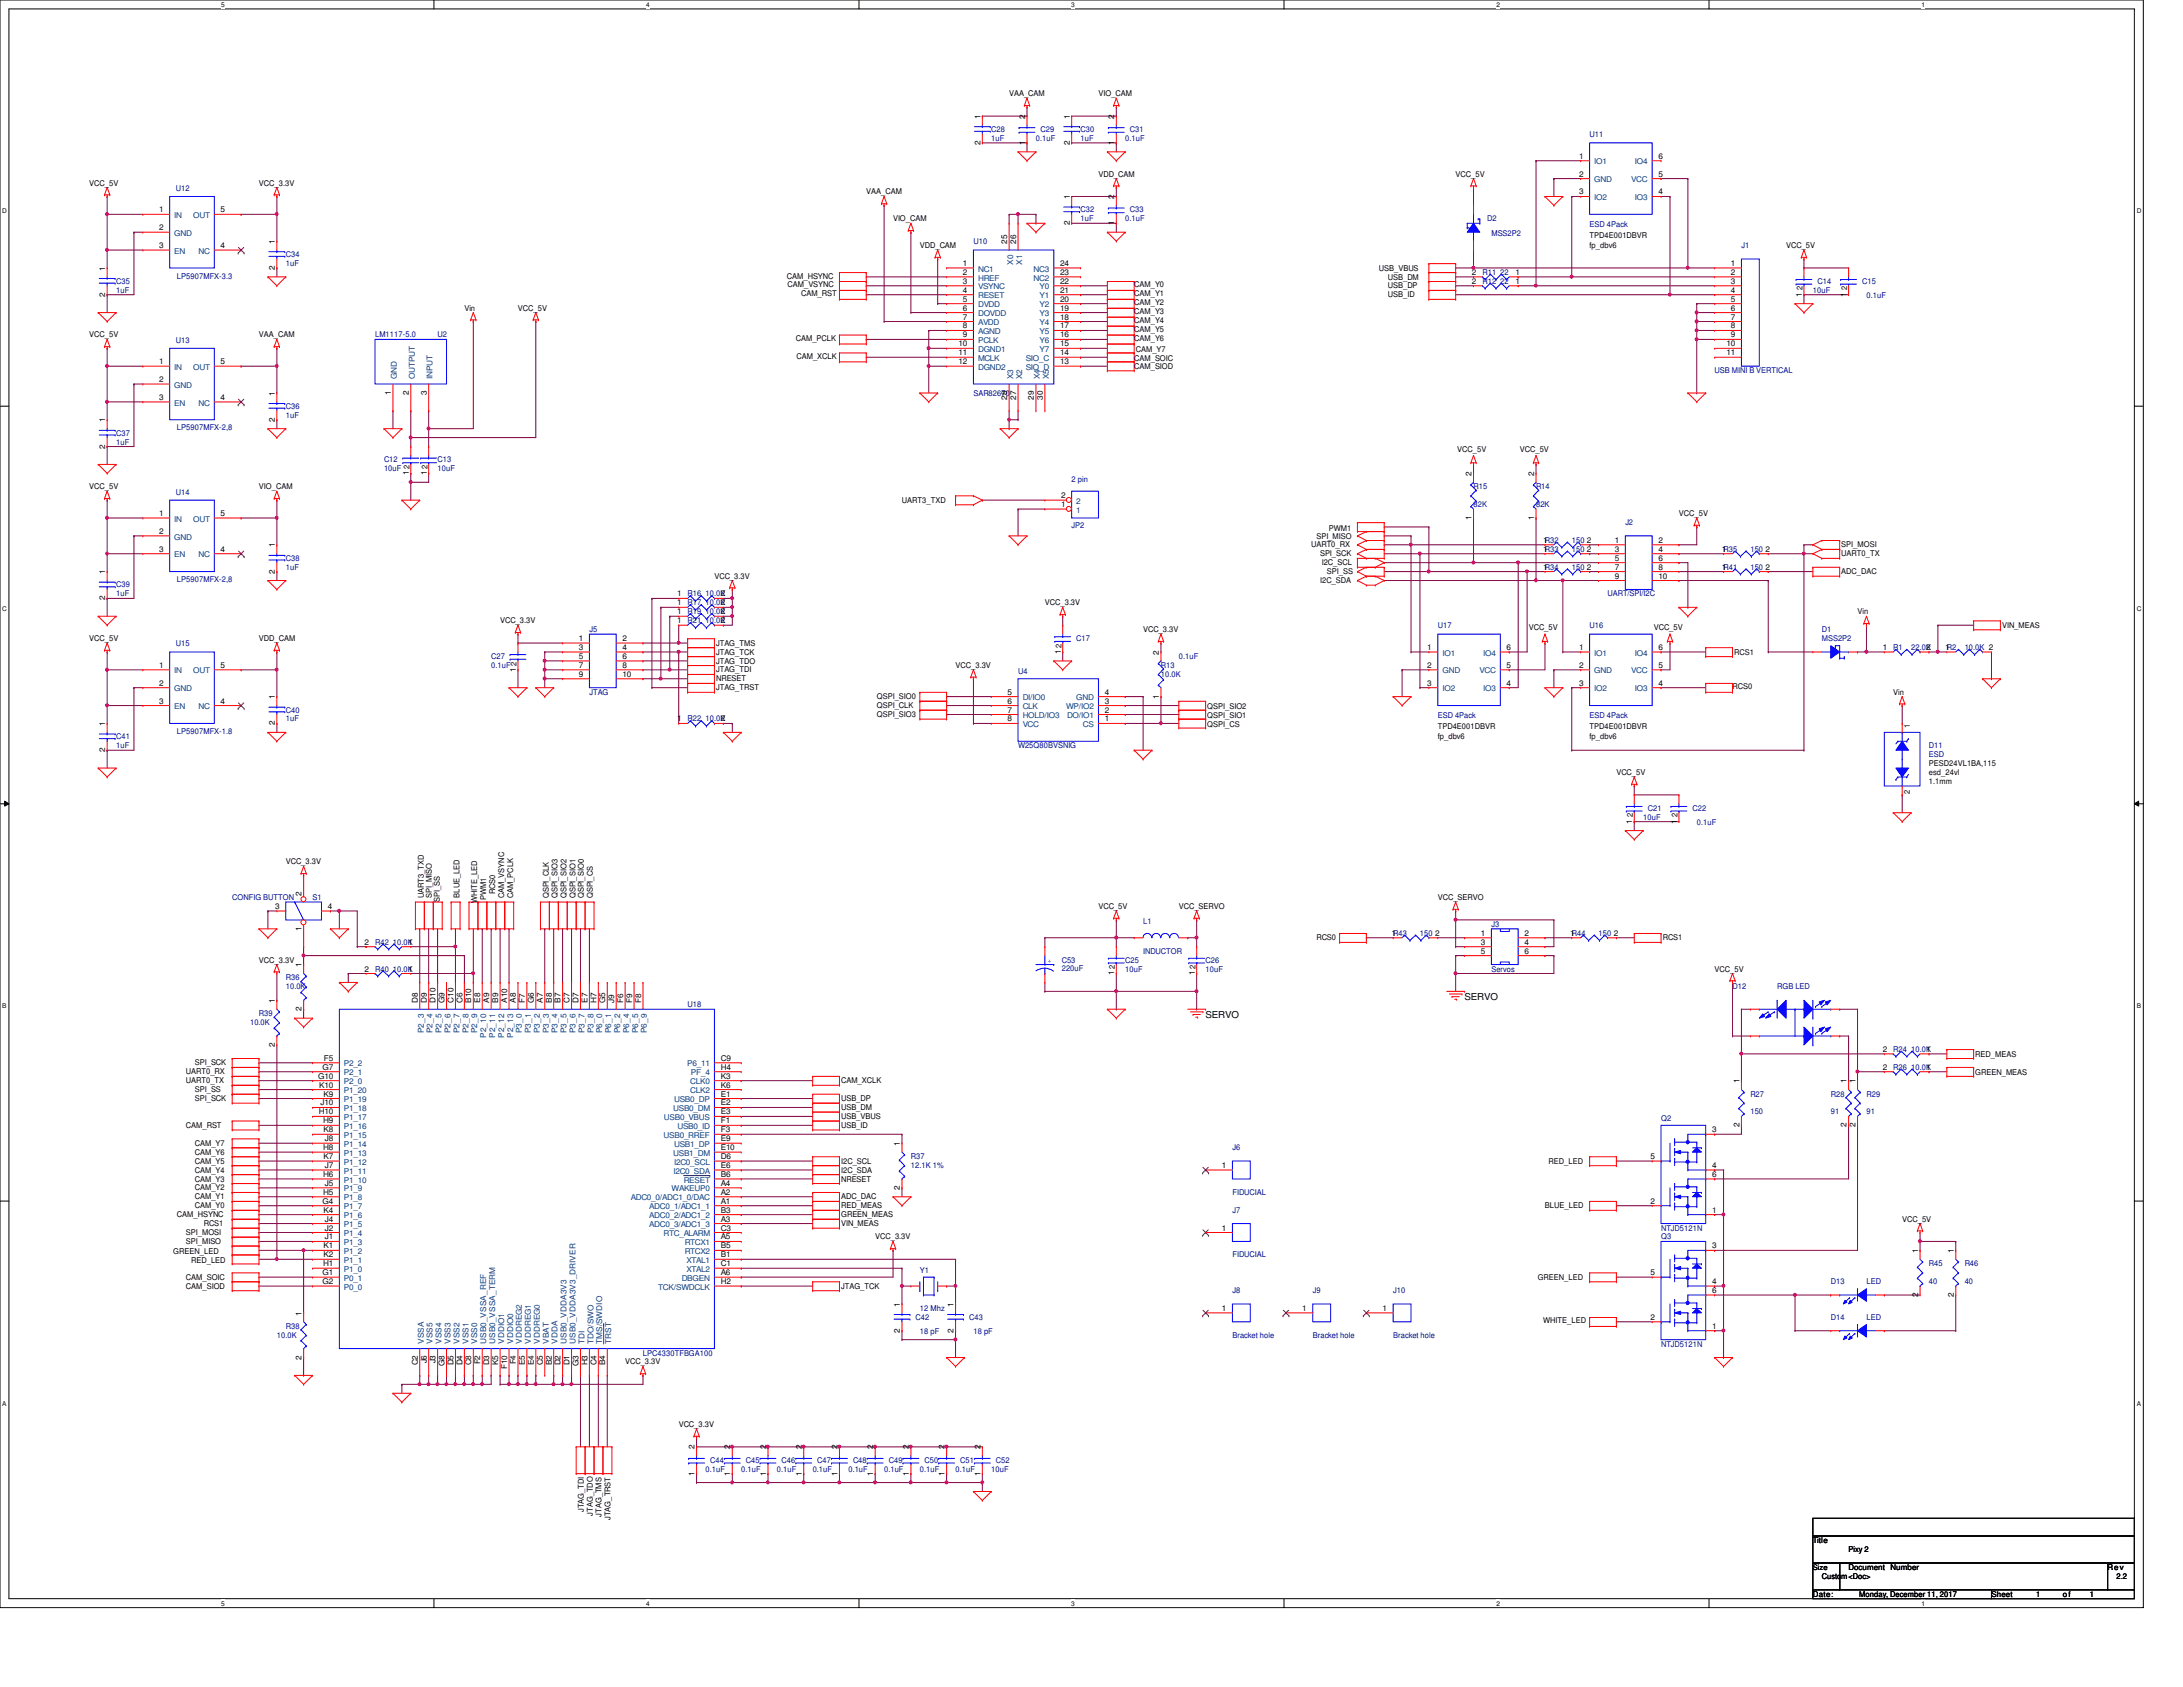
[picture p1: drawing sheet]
<svg xmlns="http://www.w3.org/2000/svg" width="279mm" height="216mm" viewBox="0 0 279 216" stroke-linecap="round" stroke-linejoin="round" font-family="sans-serif">
<defs><g id="words">
<g font-size="1.2">
<text x="154.3" y="130.3">SERVO</text>
<text x="187.5" y="128">SERVO</text>
</g>
<g font-size="1">
<text x="125.5" y="15.2" transform="rotate(-90 125.5 15.2)">1</text>
<text x="129.2" y="12.3">VAA_CAM</text>
<text x="131.2" y="15.2" transform="rotate(-90 131.2 15.2)">2</text>
<text x="136.9" y="15.2" transform="rotate(-90 136.9 15.2)">1</text>
<text x="140.6" y="12.3">VIO_CAM</text>
<text x="142.6" y="15.2" transform="rotate(-90 142.6 15.2)">2</text>
<text x="11.4" y="23.7">VCC_5V</text>
<text x="33.1" y="23.7">VCC_3.3V</text>
<text x="125.5" y="18.5" transform="rotate(-90 125.5 18.5)">2</text>
<text x="131.2" y="18.5" transform="rotate(-90 131.2 18.5)">1</text>
<text x="136.9" y="18.5" transform="rotate(-90 136.9 18.5)">2</text>
<text x="140.6" y="22.6">VDD_CAM</text>
<text x="142.6" y="18.5" transform="rotate(-90 142.6 18.5)">1</text>
<text x="186.3" y="22.6">VCC_5V</text>
<text x="202.1" y="20.3">1</text>
<text x="202.1" y="22.6">2</text>
<text x="212.3" y="22.6">5</text>
<text x="212.3" y="20.3">6</text>
<text x="20.4" y="27.2">1</text>
<text x="20.4" y="29.5">2</text>
<text x="28.2" y="27.2">5</text>
<text x="110.9" y="24.9">VAA_CAM</text>
<text x="114.3" y="28.3">VIO_CAM</text>
<text x="136.9" y="28.8" transform="rotate(-90 136.9 28.8)">2</text>
<text x="136.9" y="25.5" transform="rotate(-90 136.9 25.5)">1</text>
<text x="142.6" y="28.8" transform="rotate(-90 142.6 28.8)">1</text>
<text x="142.6" y="25.5" transform="rotate(-90 142.6 25.5)">2</text>
<text x="202.1" y="24.9">3</text>
<text x="212.3" y="24.9">4</text>
<text x="13.5" y="34.6" transform="rotate(-90 13.5 34.6)">1</text>
<text x="20.4" y="31.7">3</text>
<text x="28.2" y="31.7">4</text>
<text x="35.2" y="34.5" transform="rotate(-90 35.2 34.5)">2</text>
<text x="35.2" y="31.2" transform="rotate(-90 35.2 31.2)">1</text>
<text x="100.7" y="35.6">CAM_HSYNC</text>
<text x="117.7" y="31.7">VDD_CAM</text>
<text x="123.2" y="34">1</text>
<text x="123.2" y="35.2">2</text>
<text x="128.9" y="31.2" transform="rotate(-90 128.9 31.2)">25</text>
<text x="130" y="31.2" transform="rotate(-90 130 31.2)">26</text>
<text x="135.7" y="35.2">23</text>
<text x="135.7" y="34">24</text>
<text x="176.5" y="34.6">USB_VBUS</text>
<text x="177.6" y="35.8">USB_DM</text>
<text x="188.4" y="35.2">2</text>
<text x="194" y="35.2">1</text>
<text x="203.5" y="30.4">TPD4E001DBVR</text>
<text x="203.5" y="31.7">fp_dbv6</text>
<text x="221.5" y="34">1</text>
<text x="221.5" y="35.2">2</text>
<text x="228.6" y="31.7">VCC_5V</text>
<text x="13.5" y="38" transform="rotate(-90 13.5 38)">2</text>
<text x="59.4" y="39.8">Vin</text>
<text x="66.3" y="39.8">VCC_5V</text>
<text x="100.8" y="36.8">CAM_VSYNC</text>
<text x="102.5" y="37.9">CAM_RST</text>
<text x="123.2" y="36.3">3</text>
<text x="123.2" y="37.5">4</text>
<text x="123.2" y="38.6">5</text>
<text x="123.2" y="39.8">6</text>
<text x="123.2" y="40.9">7</text>
<text x="135.7" y="40.9">18</text>
<text x="135.7" y="39.8">19</text>
<text x="135.7" y="38.6">20</text>
<text x="135.7" y="37.5">21</text>
<text x="135.7" y="36.3">22</text>
<text x="145.2" y="41.4">CAM_Y4</text>
<text x="145.2" y="39.1">CAM_Y2</text>
<text x="145.2" y="40.2">CAM_Y3</text>
<text x="145.2" y="37.9">CAM_Y1</text>
<text x="145.2" y="36.8">CAM_Y0</text>
<text x="177.6" y="36.9">USB_DP</text>
<text x="177.6" y="38.1">USB_ID</text>
<text x="188.4" y="36.3">2</text>
<text x="194" y="36.3">1</text>
<text x="221.5" y="36.3">3</text>
<text x="221.5" y="37.5">4</text>
<text x="221.5" y="38.6">5</text>
<text x="221.5" y="39.8">6</text>
<text x="221.5" y="40.9">7</text>
<text x="230.6" y="38" transform="rotate(-90 230.6 38)">1</text>
<text x="230.7" y="37.2" transform="rotate(-90 230.7 37.2)">2</text>
<text x="236.3" y="38" transform="rotate(-90 236.3 38)">1</text>
<text x="236.4" y="37.2" transform="rotate(-90 236.4 37.2)">2</text>
<text x="11.4" y="43.2">VCC_5V</text>
<text x="20.4" y="46.6">1</text>
<text x="28.2" y="46.6">5</text>
<text x="33.1" y="43.2">VAA_CAM</text>
<text x="101.9" y="43.6">CAM_PCLK</text>
<text x="101.9" y="45.9">CAM_XCLK</text>
<text x="122.7" y="44.3">10</text>
<text x="122.7" y="45.5">11</text>
<text x="122.7" y="46.6">12</text>
<text x="123.2" y="43.2">9</text>
<text x="123.2" y="42">8</text>
<text x="135.7" y="46.6">13</text>
<text x="135.7" y="45.5">14</text>
<text x="135.7" y="44.3">15</text>
<text x="135.7" y="43.2">16</text>
<text x="135.7" y="42">17</text>
<text x="145.2" y="47.3">CAM_SIOD</text>
<text x="145.2" y="46.1">CAM_SOIC</text>
<text x="145.2" y="42.5">CAM_Y5</text>
<text x="145.2" y="43.6">CAM_Y6</text>
<text x="145.4" y="45">CAM_Y7</text>
<text x="221" y="44.3">10</text>
<text x="221" y="45.5">11</text>
<text x="221.5" y="42">8</text>
<text x="221.5" y="43.2">9</text>
<text x="20.4" y="51.2">3</text>
<text x="20.4" y="48.9">2</text>
<text x="28.2" y="51.2">4</text>
<text x="35.2" y="54" transform="rotate(-90 35.2 54)">2</text>
<text x="35.2" y="50.6" transform="rotate(-90 35.2 50.6)">1</text>
<text x="50" y="50.5" transform="rotate(-90 50 50.5)">1</text>
<text x="52.3" y="50.5" transform="rotate(-90 52.3 50.5)">2</text>
<text x="54.6" y="50.5" transform="rotate(-90 54.6 50.5)">3</text>
<text x="128.9" y="51.1" transform="rotate(-90 128.9 51.1)">28</text>
<text x="130" y="51.1" transform="rotate(-90 130 51.1)">27</text>
<text x="132.3" y="51.1" transform="rotate(-90 132.3 51.1)">29</text>
<text x="133.5" y="51.1" transform="rotate(-90 133.5 51.1)">30</text>
<text x="13.5" y="57.4" transform="rotate(-90 13.5 57.4)">2</text>
<text x="13.5" y="54.1" transform="rotate(-90 13.5 54.1)">1</text>
<text x="186.5" y="57.8">VCC_5V</text>
<text x="194.5" y="57.8">VCC_5V</text>
<text x="11.4" y="62.6">VCC_5V</text>
<text x="33.1" y="62.6">VIO_CAM</text>
<text x="52.3" y="60.8" transform="rotate(-90 52.3 60.8)">1</text>
<text x="52.4" y="60" transform="rotate(-90 52.4 60)">2</text>
<text x="54.6" y="60.8" transform="rotate(-90 54.6 60.8)">1</text>
<text x="54.7" y="60" transform="rotate(-90 54.7 60)">2</text>
<text x="115.4" y="64.3">UART3_TXD</text>
<text x="135.8" y="64.9">1</text>
<text x="135.8" y="63.8">2</text>
<text x="188.3" y="60.9" transform="rotate(-90 188.3 60.9)">2</text>
<text x="196.3" y="60.9" transform="rotate(-90 196.3 60.9)">2</text>
<text x="20.4" y="66">1</text>
<text x="20.4" y="70.6">3</text>
<text x="20.4" y="68.3">2</text>
<text x="28.2" y="66">5</text>
<text x="28.2" y="70.6">4</text>
<text x="35.2" y="70.1" transform="rotate(-90 35.2 70.1)">1</text>
<text x="167.8" y="70.1">UART0_RX</text>
<text x="168.5" y="68.9">SPI_MISO</text>
<text x="169" y="71.2">SPI_SCK</text>
<text x="170.1" y="68">PWM1</text>
<text x="188.3" y="66.5" transform="rotate(-90 188.3 66.5)">1</text>
<text x="196.3" y="66.5" transform="rotate(-90 196.3 66.5)">1</text>
<text x="197.5" y="69.5">1R32</text>
<text x="197.5" y="70.6">1R33</text>
<text x="203.1" y="69.5">2</text>
<text x="203.1" y="70.6">2</text>
<text x="206.7" y="69.5">1</text>
<text x="206.7" y="70.6">3</text>
<text x="206.7" y="71.8">5</text>
<text x="212.3" y="69.5">2</text>
<text x="212.3" y="70.6">4</text>
<text x="212.3" y="71.8">6</text>
<text x="214.9" y="66">VCC_5V</text>
<text x="220.4" y="70.6">1R35</text>
<text x="226" y="70.6">2</text>
<text x="235.7" y="71.2">UART0_TX</text>
<text x="235.7" y="70.1">SPI_MOSI</text>
<text x="13.5" y="76.8" transform="rotate(-90 13.5 76.8)">2</text>
<text x="13.5" y="73.5" transform="rotate(-90 13.5 73.5)">1</text>
<text x="35.2" y="73.4" transform="rotate(-90 35.2 73.4)">2</text>
<text x="86.7" y="77.5">1</text>
<text x="86.7" y="76.3">1</text>
<text x="91.4" y="74">VCC_3.3V</text>
<text x="92.2" y="77.5">2</text>
<text x="92.2" y="76.3">2</text>
<text x="133.7" y="77.5">VCC_3.3V</text>
<text x="169" y="74.6">I2C_SDA</text>
<text x="169.2" y="72.3">I2C_SCL</text>
<text x="169.8" y="73.5">SPI_SS</text>
<text x="197.5" y="72.9">1R34</text>
<text x="203.1" y="72.9">2</text>
<text x="206.7" y="72.9">7</text>
<text x="206.7" y="74">9</text>
<text x="212.3" y="72.9">8</text>
<text x="212.3" y="74">10</text>
<text x="220.4" y="72.9">1R41</text>
<text x="226" y="72.9">2</text>
<text x="235.7" y="73.5">ADC_DAC</text>
<text x="11.4" y="82">VCC_5V</text>
<text x="33.1" y="82">VDD_CAM</text>
<text x="64" y="79.8">VCC_3.3V</text>
<text x="74.1" y="82">1</text>
<text x="74.1" y="83.2">3</text>
<text x="79.7" y="82">2</text>
<text x="79.7" y="83.2">4</text>
<text x="86.7" y="78.6">1</text>
<text x="86.7" y="79.8">1</text>
<text x="91.7" y="82.6">JTAG_TMS</text>
<text x="91.7" y="83.8">JTAG_TCK</text>
<text x="92.2" y="78.6">2</text>
<text x="92.2" y="79.8">2</text>
<text x="135.8" y="83.7" transform="rotate(-90 135.8 83.7)">1</text>
<text x="135.8" y="82.9" transform="rotate(-90 135.8 82.9)">2</text>
<text x="146.3" y="80.9">VCC_3.3V</text>
<text x="148.3" y="83.8" transform="rotate(-90 148.3 83.8)">2</text>
<text x="182.7" y="83.2">1</text>
<text x="192.8" y="83.2">6</text>
<text x="195.7" y="80.7">VCC_5V</text>
<text x="202.1" y="83.2">1</text>
<text x="211.7" y="80.7">VCC_5V</text>
<text x="212.3" y="83.2">6</text>
<text x="222" y="83.8">RCS1</text>
<text x="237.7" y="78.6">Vin</text>
<text x="241" y="83.2">1</text>
<text x="246.5" y="83.2">2</text>
<text x="249" y="83.2">1R2</text>
<text x="256.2" y="80.3">VIN_MEAS</text>
<text x="20.4" y="85.5">1</text>
<text x="20.4" y="87.8">2</text>
<text x="28.2" y="85.5">5</text>
<text x="35.2" y="89.5" transform="rotate(-90 35.2 89.5)">1</text>
<text x="66" y="86" transform="rotate(-90 66 86)">1</text>
<text x="66.1" y="85.2" transform="rotate(-90 66.1 85.2)">2</text>
<text x="74.1" y="84.3">5</text>
<text x="74.1" y="85.5">7</text>
<text x="74.1" y="86.6">9</text>
<text x="79.7" y="84.3">6</text>
<text x="79.7" y="85.5">8</text>
<text x="79.7" y="86.6">10</text>
<text x="91.7" y="84.9">JTAG_TDO</text>
<text x="91.7" y="86.1">JTAG_TDI</text>
<text x="91.7" y="87.2">NRESET</text>
<text x="91.7" y="88.3">JTAG_TRST</text>
<text x="112.2" y="89.5">QSPI_SIO0</text>
<text x="122.3" y="85.5">VCC_3.3V</text>
<text x="128.9" y="88.9">5</text>
<text x="141.4" y="88.9">4</text>
<text x="148.3" y="89.4" transform="rotate(-90 148.3 89.4)">1</text>
<text x="182.7" y="85.5">2</text>
<text x="182.7" y="87.8">3</text>
<text x="192.8" y="87.8">4</text>
<text x="192.8" y="85.5">5</text>
<text x="202.1" y="85.5">2</text>
<text x="202.1" y="87.8">3</text>
<text x="212.3" y="87.8">4</text>
<text x="212.3" y="85.5">5</text>
<text x="221.7" y="88.2">RCS0</text>
<text x="242.3" y="88.9">Vin</text>
<text x="13.5" y="92.9" transform="rotate(-90 13.5 92.9)">1</text>
<text x="20.4" y="90">3</text>
<text x="28.2" y="90">4</text>
<text x="35.2" y="92.8" transform="rotate(-90 35.2 92.8)">2</text>
<text x="86.7" y="92.3">1</text>
<text x="92.2" y="92.3">2</text>
<text x="112.2" y="91.8">QSPI_SIO3</text>
<text x="112.2" y="90.6">QSPI_CLK</text>
<text x="128.9" y="90">6</text>
<text x="128.9" y="91.2">7</text>
<text x="128.9" y="92.3">8</text>
<text x="141.4" y="92.3">1</text>
<text x="141.4" y="91.2">2</text>
<text x="141.4" y="90">3</text>
<text x="154.5" y="93">QSPI_CS</text>
<text x="154.5" y="91.9">QSPI_SIO1</text>
<text x="154.5" y="90.7">QSPI_SIO2</text>
<text x="184" y="93.3">TPD4E001DBVR</text>
<text x="184" y="94.6">fp_dbv6</text>
<text x="203.5" y="93.3">TPD4E001DBVR</text>
<text x="203.5" y="94.6">fp_dbv6</text>
<text x="244.4" y="93.2" transform="rotate(-90 244.4 93.2)">1</text>
<text x="13.5" y="96.3" transform="rotate(-90 13.5 96.3)">2</text>
<text x="206.9" y="99.2">VCC_5V</text>
<text x="244.4" y="101.6" transform="rotate(-90 244.4 101.6)">2</text>
<text x="246.9" y="98">PESD24VL1BA,115</text>
<text x="246.9" y="99.2">esd_24vl</text>
<text x="246.9" y="100.3">1.1mm</text>
<text x="208.9" y="105.4" transform="rotate(-90 208.9 105.4)">1</text>
<text x="209" y="104.6" transform="rotate(-90 209 104.6)">2</text>
<text x="214.6" y="105.4" transform="rotate(-90 214.6 105.4)">1</text>
<text x="214.7" y="104.6" transform="rotate(-90 214.7 104.6)">2</text>
<text x="36.6" y="110.6">VCC_3.3V</text>
<text x="35.2" y="116.3">3</text>
<text x="38.6" y="119.1" transform="rotate(-90 38.6 119.1)">1</text>
<text x="38.6" y="114.6" transform="rotate(-90 38.6 114.6)">2</text>
<text x="42" y="116.3">4</text>
<text x="54.2" y="115" transform="rotate(-90 54.2 115)">UART3_TXD</text>
<text x="55.3" y="115" transform="rotate(-90 55.3 115)">SPI_MISO</text>
<text x="56.3" y="115.4" transform="rotate(-90 56.3 115.4)">SPI_SS</text>
<text x="58.8" y="114.9" transform="rotate(-90 58.8 114.9)">BLUE_LED</text>
<text x="61.1" y="115.6" transform="rotate(-90 61.1 115.6)">WHITE_LED</text>
<text x="62.2" y="115.2" transform="rotate(-90 62.2 115.2)">PWM1</text>
<text x="63.4" y="114.4" transform="rotate(-90 63.4 114.4)">RCS0</text>
<text x="64.5" y="115" transform="rotate(-90 64.5 115)">CAM_VSYNC</text>
<text x="65.7" y="115" transform="rotate(-90 65.7 115)">CAM_PCLK</text>
<text x="70.2" y="115" transform="rotate(-90 70.2 115)">QSPI_CLK</text>
<text x="71.4" y="115" transform="rotate(-90 71.4 115)">QSPI_SIO3</text>
<text x="72.5" y="115" transform="rotate(-90 72.5 115)">QSPI_SIO2</text>
<text x="73.7" y="115" transform="rotate(-90 73.7 115)">QSPI_SIO1</text>
<text x="74.7" y="115" transform="rotate(-90 74.7 115)">QSPI_SIO0</text>
<text x="75.9" y="115" transform="rotate(-90 75.9 115)">QSPI_CS</text>
<text x="140.6" y="116.3">VCC_5V</text>
<text x="150.9" y="116.3">VCC_SERVO</text>
<text x="178.1" y="119.8">1R43</text>
<text x="183.7" y="119.8">2</text>
<text x="184" y="115.2">VCC_SERVO</text>
<text x="189.5" y="119.8">1</text>
<text x="195.1" y="119.8">2</text>
<text x="201" y="119.8">1R44</text>
<text x="206.5" y="119.8">2</text>
<text x="33.1" y="123.2">VCC_3.3V</text>
<text x="38.6" y="123.8" transform="rotate(-90 38.6 123.8)">1</text>
<text x="46.7" y="124.3">2</text>
<text x="46.7" y="120.9">2</text>
<text x="52.2" y="124.3">1</text>
<text x="52.2" y="120.9">1</text>
<text x="142.6" y="124.8" transform="rotate(-90 142.6 124.8)">1</text>
<text x="142.7" y="124" transform="rotate(-90 142.7 124)">2</text>
<text x="152.9" y="124.8" transform="rotate(-90 152.9 124.8)">1</text>
<text x="153" y="124" transform="rotate(-90 153 124)">2</text>
<text x="168.5" y="120.4">RCS0</text>
<text x="189.5" y="122">5</text>
<text x="189.5" y="120.9">3</text>
<text x="195.1" y="120.9">4</text>
<text x="195.1" y="122">6</text>
<text x="212.8" y="120.4">RCS1</text>
<text x="219.5" y="124.3">VCC_5V</text>
<text x="35.2" y="128.4" transform="rotate(-90 35.2 128.4)">1</text>
<text x="38.6" y="129.4" transform="rotate(-90 38.6 129.4)">2</text>
<text x="53.5" y="128.4" transform="rotate(-90 53.5 128.4)">D8</text>
<text x="54.6" y="128.4" transform="rotate(-90 54.6 128.4)">D9</text>
<text x="55.8" y="128.4" transform="rotate(-90 55.8 128.4)">D10</text>
<text x="56.9" y="128.4" transform="rotate(-90 56.9 128.4)">G9</text>
<text x="58" y="128.4" transform="rotate(-90 58 128.4)">C10</text>
<text x="59.2" y="128.4" transform="rotate(-90 59.2 128.4)">C6</text>
<text x="60.3" y="128.4" transform="rotate(-90 60.3 128.4)">B10</text>
<text x="61.5" y="128.4" transform="rotate(-90 61.5 128.4)">E8</text>
<text x="62.6" y="128.4" transform="rotate(-90 62.6 128.4)">A9</text>
<text x="63.8" y="128.4" transform="rotate(-90 63.8 128.4)">B9</text>
<text x="64.9" y="128.4" transform="rotate(-90 64.9 128.4)">A10</text>
<text x="66" y="128.4" transform="rotate(-90 66 128.4)">A8</text>
<text x="67.2" y="128.4" transform="rotate(-90 67.2 128.4)">F7</text>
<text x="68.3" y="128.4" transform="rotate(-90 68.3 128.4)">G6</text>
<text x="69.5" y="128.4" transform="rotate(-90 69.5 128.4)">A7</text>
<text x="70.6" y="128.4" transform="rotate(-90 70.6 128.4)">B8</text>
<text x="71.8" y="128.4" transform="rotate(-90 71.8 128.4)">B7</text>
<text x="72.9" y="128.4" transform="rotate(-90 72.9 128.4)">C7</text>
<text x="74" y="128.4" transform="rotate(-90 74 128.4)">D7</text>
<text x="75.2" y="128.4" transform="rotate(-90 75.2 128.4)">E7</text>
<text x="76.3" y="128.4" transform="rotate(-90 76.3 128.4)">H7</text>
<text x="77.5" y="128.4" transform="rotate(-90 77.5 128.4)">G5</text>
<text x="78.6" y="128.4" transform="rotate(-90 78.6 128.4)">J9</text>
<text x="79.8" y="128.4" transform="rotate(-90 79.8 128.4)">F6</text>
<text x="80.9" y="128.4" transform="rotate(-90 80.9 128.4)">F9</text>
<text x="82" y="128.4" transform="rotate(-90 82 128.4)">F8</text>
<text x="23.8" y="137.5">UART0_RX</text>
<text x="24.9" y="136.4">SPI_SCK</text>
<text x="35.2" y="134" transform="rotate(-90 35.2 134)">2</text>
<text x="41.3" y="136.9">G7</text>
<text x="41.4" y="135.8">F5</text>
<text x="92.2" y="135.8">C9</text>
<text x="92.2" y="136.9">H4</text>
<text x="241" y="134.6">2</text>
<text x="241" y="136.9">2</text>
<text x="246.5" y="134.6">1</text>
<text x="246.5" y="136.9">1</text>
<text x="252.8" y="137.6">GREEN_MEAS</text>
<text x="252.8" y="135.3">RED_MEAS</text>
<text x="23.8" y="138.6">UART0_TX</text>
<text x="24.9" y="140.9">SPI_SCK</text>
<text x="24.9" y="139.8">SPI_SS</text>
<text x="40.7" y="138">G10</text>
<text x="40.8" y="142.6">H10</text>
<text x="40.9" y="139.2">K10</text>
<text x="41" y="141.5">J10</text>
<text x="41.4" y="143.8">H9</text>
<text x="41.4" y="140.3">K9</text>
<text x="92.2" y="138">K3</text>
<text x="92.2" y="139.2">K6</text>
<text x="92.2" y="140.3">E1</text>
<text x="92.2" y="141.5">E2</text>
<text x="92.2" y="142.6">E3</text>
<text x="92.2" y="143.8">F1</text>
<text x="107.7" y="142.1">USB_DM</text>
<text x="107.7" y="140.9">USB_DP</text>
<text x="107.7" y="138.6">CAM_XCLK</text>
<text x="107.7" y="143.2">USB_VBUS</text>
<text x="222.6" y="138.6" transform="rotate(-90 222.6 138.6)">1</text>
<text x="236.3" y="138.6" transform="rotate(-90 236.3 138.6)">1</text>
<text x="237.5" y="138.6" transform="rotate(-90 237.5 138.6)">1</text>
<text x="23.8" y="144.4">CAM_RST</text>
<text x="24.9" y="148.9">CAM_Y5</text>
<text x="24.9" y="147.8">CAM_Y6</text>
<text x="24.9" y="146.6">CAM_Y7</text>
<text x="41.4" y="147.2">H8</text>
<text x="41.4" y="148.3">K7</text>
<text x="41.4" y="144.9">K8</text>
<text x="41.6" y="149.5">J7</text>
<text x="41.6" y="146">J8</text>
<text x="92.2" y="144.9">F3</text>
<text x="92.2" y="146">E9</text>
<text x="92.2" y="147.2">E10</text>
<text x="92.2" y="148.3">D6</text>
<text x="92.2" y="149.5">E6</text>
<text x="107.7" y="144.4">USB_ID</text>
<text x="107.7" y="148.9">I2C_SCL</text>
<text x="115.2" y="146.6" transform="rotate(-90 115.2 146.6)">1</text>
<text x="156.4" y="149.5">1</text>
<text x="198.2" y="148.9">RED_LED</text>
<text x="211.2" y="148.3">5</text>
<text x="219.1" y="144.9">3</text>
<text x="219.1" y="149.5">4</text>
<text x="222.6" y="144.3" transform="rotate(-90 222.6 144.3)">2</text>
<text x="236.3" y="144.3" transform="rotate(-90 236.3 144.3)">2</text>
<text x="237.5" y="144.3" transform="rotate(-90 237.5 144.3)">2</text>
<text x="22.6" y="155.8">CAM_HSYNC</text>
<text x="24.9" y="154.6">CAM_Y0</text>
<text x="24.9" y="153.5">CAM_Y1</text>
<text x="24.9" y="152.4">CAM_Y2</text>
<text x="24.9" y="151.2">CAM_Y3</text>
<text x="24.9" y="150.1">CAM_Y4</text>
<text x="41.3" y="154.1">G4</text>
<text x="41.4" y="152.9">H5</text>
<text x="41.4" y="150.6">H6</text>
<text x="41.4" y="155.2">K4</text>
<text x="41.6" y="151.8">J5</text>
<text x="92.2" y="150.6">B6</text>
<text x="92.2" y="151.8">A4</text>
<text x="92.2" y="152.9">A2</text>
<text x="92.2" y="154.1">A1</text>
<text x="92.2" y="155.2">B3</text>
<text x="107.7" y="150.1">I2C_SDA</text>
<text x="107.7" y="155.8">GREEN_MEAS</text>
<text x="107.7" y="151.2">NRESET</text>
<text x="107.7" y="154.6">RED_MEAS</text>
<text x="107.7" y="153.5">ADC_DAC</text>
<text x="115.2" y="152.3" transform="rotate(-90 115.2 152.3)">2</text>
<text x="197.7" y="154.6">BLUE_LED</text>
<text x="211.2" y="154.1">2</text>
<text x="219.1" y="155.2">1</text>
<text x="219.1" y="150.6">6</text>
<text x="22.2" y="160.4">GREEN_LED</text>
<text x="23.8" y="159.2">SPI_MISO</text>
<text x="23.8" y="158.1">SPI_MOSI</text>
<text x="24.5" y="161.6">RED_LED</text>
<text x="26.1" y="156.9">RCS1</text>
<text x="41.4" y="160.9">K2</text>
<text x="41.4" y="159.8">K1</text>
<text x="41.6" y="158.6">J1</text>
<text x="41.6" y="157.5">J2</text>
<text x="41.6" y="156.3">J4</text>
<text x="92.2" y="156.3">A3</text>
<text x="92.2" y="157.5">C3</text>
<text x="92.2" y="158.6">A5</text>
<text x="92.2" y="159.8">B5</text>
<text x="92.2" y="160.9">B1</text>
<text x="107.7" y="156.9">VIN_MEAS</text>
<text x="112" y="158.6">VCC_3.3V</text>
<text x="156.4" y="157.5">1</text>
<text x="219.1" y="159.8">3</text>
<text x="243.5" y="156.3">VCC_5V</text>
<text x="245.5" y="160.4" transform="rotate(-90 245.5 160.4)">1</text>
<text x="250.1" y="160.4" transform="rotate(-90 250.1 160.4)">1</text>
<text x="23.8" y="163.8">CAM_SOIC</text>
<text x="23.8" y="164.9">CAM_SIOD</text>
<text x="41.3" y="164.3">G2</text>
<text x="41.3" y="163.2">G1</text>
<text x="41.4" y="162.1">H1</text>
<text x="92.2" y="162.1">C1</text>
<text x="92.2" y="163.2">A6</text>
<text x="92.2" y="164.3">H2</text>
<text x="107.7" y="164.9">JTAG_TCK</text>
<text x="115.2" y="167.2" transform="rotate(-90 115.2 167.2)">1</text>
<text x="122" y="167.2" transform="rotate(-90 122 167.2)">1</text>
<text x="156.4" y="167.8">1</text>
<text x="166.7" y="167.8">1</text>
<text x="177" y="167.8">1</text>
<text x="196.8" y="163.8">GREEN_LED</text>
<text x="211.2" y="163.2">5</text>
<text x="219.1" y="164.3">4</text>
<text x="219.1" y="165.5">6</text>
<text x="245.5" y="166" transform="rotate(-90 245.5 166)">2</text>
<text x="250.1" y="166" transform="rotate(-90 250.1 166)">2</text>
<text x="38.6" y="174" transform="rotate(-90 38.6 174)">2</text>
<text x="38.6" y="168.4" transform="rotate(-90 38.6 168.4)">1</text>
<text x="115.2" y="170.6" transform="rotate(-90 115.2 170.6)">2</text>
<text x="122" y="170.6" transform="rotate(-90 122 170.6)">2</text>
<text x="197.5" y="169.4">WHITE_LED</text>
<text x="211.2" y="168.9">2</text>
<text x="219.1" y="170.1">1</text>
<text x="53.5" y="174.8" transform="rotate(-90 53.5 174.8)">C2</text>
<text x="54.6" y="174.5" transform="rotate(-90 54.6 174.5)">J6</text>
<text x="55.8" y="174.5" transform="rotate(-90 55.8 174.5)">J3</text>
<text x="56.9" y="174.8" transform="rotate(-90 56.9 174.8)">G8</text>
<text x="58" y="174.8" transform="rotate(-90 58 174.8)">D5</text>
<text x="59.2" y="174.8" transform="rotate(-90 59.2 174.8)">D4</text>
<text x="60.3" y="174.8" transform="rotate(-90 60.3 174.8)">C8</text>
<text x="61.5" y="174.6" transform="rotate(-90 61.5 174.6)">F2</text>
<text x="62.6" y="174.8" transform="rotate(-90 62.6 174.8)">D3</text>
<text x="63.8" y="174.7" transform="rotate(-90 63.8 174.7)">K5</text>
<text x="64.9" y="175.2" transform="rotate(-90 64.9 175.2)">F10</text>
<text x="66" y="174.6" transform="rotate(-90 66 174.6)">F4</text>
<text x="67.2" y="174.7" transform="rotate(-90 67.2 174.7)">E5</text>
<text x="68.3" y="174.7" transform="rotate(-90 68.3 174.7)">E4</text>
<text x="69.5" y="174.8" transform="rotate(-90 69.5 174.8)">C5</text>
<text x="70.6" y="174.7" transform="rotate(-90 70.6 174.7)">B2</text>
<text x="71.8" y="174.8" transform="rotate(-90 71.8 174.8)">D2</text>
<text x="72.9" y="174.8" transform="rotate(-90 72.9 174.8)">D1</text>
<text x="74" y="174.8" transform="rotate(-90 74 174.8)">G3</text>
<text x="75.2" y="174.8" transform="rotate(-90 75.2 174.8)">H3</text>
<text x="76.3" y="174.8" transform="rotate(-90 76.3 174.8)">C4</text>
<text x="77.5" y="174.7" transform="rotate(-90 77.5 174.7)">B4</text>
<text x="80" y="174.6">VCC_3.3V</text>
<text x="86.9" y="182.6">VCC_3.3V</text>
<text x="88.9" y="185.5" transform="rotate(-90 88.9 185.5)">2</text>
<text x="93.5" y="185.5" transform="rotate(-90 93.5 185.5)">2</text>
<text x="98" y="185.5" transform="rotate(-90 98 185.5)">2</text>
<text x="102.6" y="185.5" transform="rotate(-90 102.6 185.5)">2</text>
<text x="107.2" y="185.5" transform="rotate(-90 107.2 185.5)">2</text>
<text x="111.8" y="185.5" transform="rotate(-90 111.8 185.5)">2</text>
<text x="116.3" y="185.5" transform="rotate(-90 116.3 185.5)">2</text>
<text x="120.9" y="185.5" transform="rotate(-90 120.9 185.5)">2</text>
<text x="125.5" y="185.5" transform="rotate(-90 125.5 185.5)">2</text>
<text x="88.9" y="188.8" transform="rotate(-90 88.9 188.8)">1</text>
<text x="93.5" y="188.8" transform="rotate(-90 93.5 188.8)">1</text>
<text x="98" y="188.8" transform="rotate(-90 98 188.8)">1</text>
<text x="102.6" y="188.8" transform="rotate(-90 102.6 188.8)">1</text>
<text x="107.2" y="188.8" transform="rotate(-90 107.2 188.8)">1</text>
<text x="111.8" y="188.8" transform="rotate(-90 111.8 188.8)">1</text>
<text x="116.3" y="188.8" transform="rotate(-90 116.3 188.8)">1</text>
<text x="120.9" y="188.8" transform="rotate(-90 120.9 188.8)">1</text>
<text x="125.5" y="188.8" transform="rotate(-90 125.5 188.8)">1</text>
<text x="74.7" y="193.5" transform="rotate(-90 74.7 193.5)">JTAG_TDI</text>
<text x="75.9" y="194" transform="rotate(-90 75.9 194)">JTAG_TDO</text>
<text x="77" y="194.1" transform="rotate(-90 77 194.1)">JTAG_TMS</text>
<text x="78.1" y="194.5" transform="rotate(-90 78.1 194.5)">JTAG_TRST</text>
<text x="232" y="197.5">Title</text>
<text x="232" y="200.9">Size</text>
<text x="233.2" y="202.1">Custom&lt;Doc&gt;</text>
<text x="236.6" y="200.9">Document</text>
<text x="236.6" y="198.6">Pixy 2</text>
<text x="242" y="200.9">Number</text>
<text x="269.7" y="200.9">Rev</text>
<text x="270.9" y="202.1">2.2</text>
<text x="232" y="204.3">Date:</text>
<text x="238" y="204.3">Monday, December 11, 2017</text>
<text x="254.9" y="204.3">Sheet</text>
<text x="260.6" y="204.3">1</text>
<text x="264" y="204.3">of</text>
<text x="267.5" y="204.3">1</text>
</g>
<g font-size="1" fill="#000080">
<text x="126.9" y="16.9">C28</text>
<text x="133.2" y="16.9">C29</text>
<text x="138.3" y="16.9">C30</text>
<text x="144.6" y="16.9">C31</text>
<text x="203.5" y="17.5">U11</text>
<text x="126.9" y="18">1uF</text>
<text x="132.6" y="18">0.1uF</text>
<text x="138.3" y="18">1uF</text>
<text x="144" y="18">0.1uF</text>
<text x="22.5" y="24.4">U12</text>
<text x="138.3" y="27.2">C32</text>
<text x="138.3" y="28.3">1uF</text>
<text x="144" y="28.3">0.1uF</text>
<text x="144.6" y="27.2">C33</text>
<text x="190.3" y="28.3">D2</text>
<text x="203.5" y="29">ESD 4Pack</text>
<text x="22.6" y="35.6">LP5907MFX-3.3</text>
<text x="36.6" y="32.9">C34</text>
<text x="36.6" y="34">1uF</text>
<text x="124.6" y="31.2">U10</text>
<text x="189.7" y="35.2">R11 22</text>
<text x="190.9" y="30.1">MSS2P2</text>
<text x="222.9" y="31.7">J1</text>
<text x="14.9" y="36.3">C35</text>
<text x="14.9" y="37.5">1uF</text>
<text x="189.7" y="36.3">R12 22</text>
<text x="232" y="37.5">10uF</text>
<text x="232.6" y="36.3">C14</text>
<text x="238.3" y="36.3">C15</text>
<text x="238.9" y="38.1">0.1uF</text>
<text x="22.5" y="43.9">U13</text>
<text x="48" y="43.2">LM1117-5.0</text>
<text x="56" y="43.2">U2</text>
<text x="219.5" y="47.8">USB MINI B VERTICAL</text>
<text x="36.6" y="52.3">C36</text>
<text x="36.6" y="53.5">1uF</text>
<text x="124.6" y="50.7">SAR82670</text>
<text x="14.9" y="55.8">C37</text>
<text x="14.9" y="56.9">1uF</text>
<text x="22.6" y="55.1">LP5907MFX-2,8</text>
<text x="49.1" y="59.2">C12</text>
<text x="56" y="59.2">C13</text>
<text x="22.5" y="63.3">U14</text>
<text x="49.1" y="60.3">10uF</text>
<text x="56" y="60.3">10uF</text>
<text x="137.2" y="61.7">2 pin</text>
<text x="188.6" y="62.6">R15</text>
<text x="188.6" y="64.9">82K</text>
<text x="196.6" y="62.6">R14</text>
<text x="196.6" y="64.9">82K</text>
<text x="36.6" y="71.8">C38</text>
<text x="137.2" y="67.5">JP2</text>
<text x="201.2" y="69.5">150</text>
<text x="201.2" y="70.6">150</text>
<text x="208" y="67.2">J2</text>
<text x="224" y="70.6">150</text>
<text x="14.9" y="75.2">C39</text>
<text x="14.9" y="76.3">1uF</text>
<text x="22.6" y="74.5">LP5907MFX-2,8</text>
<text x="36.6" y="72.9">1uF</text>
<text x="88" y="77.5">R17 10.0K</text>
<text x="88" y="76.3">R16 10.0K</text>
<text x="201.2" y="72.9">150</text>
<text x="205.7" y="76.3">UART/SPI/I2C</text>
<text x="224" y="72.9">150</text>
<text x="22.5" y="82.7">U15</text>
<text x="75.4" y="80.9">J5</text>
<text x="88" y="78.6">R19 10.0K</text>
<text x="88" y="79.8">R21 10.0K</text>
<text x="137.8" y="82">C17</text>
<text x="184" y="80.3">U17</text>
<text x="203.5" y="80.3">U16</text>
<text x="233.2" y="80.9">D1</text>
<text x="233.2" y="82">MSS2P2</text>
<text x="242.3" y="83.2">R1</text>
<text x="244.6" y="83.2">22.0K</text>
<text x="251.5" y="83.2">10.0K 2</text>
<text x="62.9" y="84.3">C27</text>
<text x="62.9" y="85.5">0.1uF</text>
<text x="75.4" y="88.9">JTAG</text>
<text x="130.3" y="86.3">U4</text>
<text x="148.6" y="85.5">R13</text>
<text x="148.6" y="86.6">10.0K</text>
<text x="150.9" y="84.3">0.1uF</text>
<text x="14.9" y="94.6">C41</text>
<text x="14.9" y="95.8">1uF</text>
<text x="22.6" y="93.9">LP5907MFX-1.8</text>
<text x="36.6" y="91.2">C40</text>
<text x="36.6" y="92.3">1uF</text>
<text x="88" y="92.3">R22 10.0K</text>
<text x="130.3" y="95.8">W25Q80BVSNIG</text>
<text x="184" y="91.9">ESD 4Pack</text>
<text x="203.5" y="91.9">ESD 4Pack</text>
<text x="246.9" y="95.8">D11</text>
<text x="246.9" y="96.9">ESD</text>
<text x="210.3" y="104.9">10uF</text>
<text x="210.9" y="103.8">C21</text>
<text x="216.6" y="103.8">C22</text>
<text x="217.2" y="105.6">0.1uF</text>
<text x="29.7" y="115.2">CONFIG BUTTON</text>
<text x="40" y="115.2">S1</text>
<text x="146.3" y="118.3">L1</text>
<text x="181.7" y="119.8">150</text>
<text x="190.9" y="118.6">J3</text>
<text x="204.6" y="119.8">150</text>
<text x="36.6" y="125.5">R36</text>
<text x="48" y="124.3">R40 10.0K</text>
<text x="48" y="120.9">R42 10.0K</text>
<text x="135.9" y="123.2">C53</text>
<text x="135.9" y="124.2">220uF</text>
<text x="144" y="123.2">C25</text>
<text x="144" y="124.3">10uF</text>
<text x="146.3" y="122">INDUCTOR</text>
<text x="154.3" y="123.2">C26</text>
<text x="154.3" y="124.3">10uF</text>
<text x="190.9" y="124.3">Servos</text>
<text x="32" y="131.2">10.0K</text>
<text x="33.1" y="130">R39</text>
<text x="36.6" y="126.6">10.0K</text>
<text x="88" y="128.9">U18</text>
<text x="221.7" y="126.6">D12</text>
<text x="227.5" y="126.6">RGB LED</text>
<text x="242.3" y="134.6">R24 10.0K</text>
<text x="242.3" y="136.9">R26 10.0K</text>
<text x="212.6" y="143.4">Q2</text>
<text x="224" y="140.3">R27</text>
<text x="224" y="142.6">150</text>
<text x="234.3" y="140.3">R28</text>
<text x="234.3" y="142.6">91</text>
<text x="238.9" y="140.3">R29</text>
<text x="238.9" y="142.6">91</text>
<text x="116.6" y="148.3">R37</text>
<text x="116.6" y="149.5">12.1K 1%</text>
<text x="157.7" y="147.2">J6</text>
<text x="157.7" y="155.2">J7</text>
<text x="157.7" y="152.9">FIDUCIAL</text>
<text x="157.7" y="160.9">FIDUCIAL</text>
<text x="212.6" y="157.5">NTJD5121N</text>
<text x="212.6" y="158.6">Q3</text>
<text x="117.7" y="162.9">Y1</text>
<text x="117.7" y="167.8">12 Mhz</text>
<text x="157.7" y="165.5">J8</text>
<text x="168" y="165.5">J9</text>
<text x="178.3" y="165.5">J10</text>
<text x="234.3" y="164.3">D13</text>
<text x="238.9" y="164.3">LED</text>
<text x="246.9" y="162.1">R45</text>
<text x="246.9" y="164.3">40</text>
<text x="251.5" y="162.1">R46</text>
<text x="251.5" y="164.3">40</text>
<text x="35.4" y="171.2">10.0K</text>
<text x="36.6" y="170.1">R38</text>
<text x="82.3" y="173.5">LPC4330TFBGA100</text>
<text x="117.2" y="168.9">C42</text>
<text x="117.7" y="170.7">18 pF</text>
<text x="124" y="168.9">C43</text>
<text x="124.6" y="170.7">18 pF</text>
<text x="157.7" y="171.2">Bracket hole</text>
<text x="168" y="171.2">Bracket hole</text>
<text x="178.3" y="171.2">Bracket hole</text>
<text x="212.6" y="172.3">NTJD5121N</text>
<text x="234.3" y="168.9">D14</text>
<text x="238.9" y="168.9">LED</text>
<text x="90.3" y="188.3">0.1uF</text>
<text x="90.9" y="187.2">C44</text>
<text x="94.9" y="188.3">0.1uF</text>
<text x="95.5" y="187.2">C45</text>
<text x="99.4" y="188.3">0.1uF</text>
<text x="100" y="187.2">C46</text>
<text x="104" y="188.3">0.1uF</text>
<text x="104.6" y="187.2">C47</text>
<text x="108.6" y="188.3">0.1uF</text>
<text x="109.2" y="187.2">C48</text>
<text x="113.2" y="188.3">0.1uF</text>
<text x="113.7" y="187.2">C49</text>
<text x="117.7" y="188.3">0.1uF</text>
<text x="118.3" y="187.2">C50</text>
<text x="122.3" y="188.3">0.1uF</text>
<text x="122.9" y="187.2">C51</text>
<text x="126.9" y="188.3">10uF</text>
<text x="127.5" y="187.2">C52</text>
</g>
<g font-size="1" fill="#004080">
<text x="204" y="21">IO1</text>
<text x="204" y="23.3">GND</text>
<text x="208.8" y="23.3">VCC</text>
<text x="209.3" y="21">IO4</text>
<text x="22.3" y="27.9">IN</text>
<text x="24.7" y="27.9">OUT</text>
<text x="204" y="25.6">IO2</text>
<text x="209.3" y="25.6">IO3</text>
<text x="22.3" y="32.5">EN</text>
<text x="22.3" y="30.2">GND</text>
<text x="25.4" y="32.5">NC</text>
<text x="125.2" y="34.8">NC1</text>
<text x="125.2" y="35.9">HREF</text>
<text x="129.7" y="33.9" transform="rotate(-90 129.7 33.9)">X0</text>
<text x="130.8" y="33.9" transform="rotate(-90 130.8 33.9)">X1</text>
<text x="132.3" y="35.9">NC2</text>
<text x="132.3" y="34.8">NC3</text>
<text x="125.2" y="37">VSYNC</text>
<text x="125.2" y="38.2">RESET</text>
<text x="125.2" y="39.3">DVDD</text>
<text x="125.2" y="40.5">DOVDD</text>
<text x="125.2" y="41.6">AVDD</text>
<text x="133.1" y="41.6">Y4</text>
<text x="133.1" y="40.5">Y3</text>
<text x="133.1" y="39.3">Y2</text>
<text x="133.1" y="38.2">Y1</text>
<text x="133.1" y="37">Y0</text>
<text x="22.3" y="47.3">IN</text>
<text x="24.7" y="47.3">OUT</text>
<text x="125.2" y="43.9">PCLK</text>
<text x="125.2" y="45">DGND1</text>
<text x="125.2" y="46.2">MCLK</text>
<text x="125.2" y="47.3">DGND2</text>
<text x="125.2" y="42.8">AGND</text>
<text x="131.3" y="47.3">SIO_D</text>
<text x="131.3" y="46.2">SIO_C</text>
<text x="133.1" y="45">Y7</text>
<text x="133.1" y="43.9">Y6</text>
<text x="133.1" y="42.8">Y5</text>
<text x="22.3" y="51.9">EN</text>
<text x="22.3" y="49.6">GND</text>
<text x="25.4" y="51.9">NC</text>
<text x="50.8" y="48.6" transform="rotate(-90 50.8 48.6)">GND</text>
<text x="53.1" y="48.6" transform="rotate(-90 53.1 48.6)">OUTPUT</text>
<text x="55.4" y="48.6" transform="rotate(-90 55.4 48.6)">INPUT</text>
<text x="129.7" y="48.6" transform="rotate(-90 129.7 48.6)">X3</text>
<text x="130.8" y="48.6" transform="rotate(-90 130.8 48.6)">X2</text>
<text x="133.1" y="48.6" transform="rotate(-90 133.1 48.6)">X4</text>
<text x="134.2" y="48.6" transform="rotate(-90 134.2 48.6)">X5</text>
<text x="137.8" y="65.6">1</text>
<text x="137.8" y="64.5">2</text>
<text x="22.3" y="66.8">IN</text>
<text x="22.3" y="71.3">EN</text>
<text x="22.3" y="69">GND</text>
<text x="24.7" y="66.8">OUT</text>
<text x="25.4" y="71.3">NC</text>
<text x="184.6" y="83.9">IO1</text>
<text x="189.8" y="83.9">IO4</text>
<text x="204" y="83.9">IO1</text>
<text x="209.3" y="83.9">IO4</text>
<text x="22.3" y="86.2">IN</text>
<text x="22.3" y="88.5">GND</text>
<text x="24.7" y="86.2">OUT</text>
<text x="130.9" y="89.6">DI/IO0</text>
<text x="137.8" y="89.6">GND</text>
<text x="184.6" y="86.2">GND</text>
<text x="184.6" y="88.5">IO2</text>
<text x="189.4" y="86.2">VCC</text>
<text x="189.8" y="88.5">IO3</text>
<text x="204" y="86.2">GND</text>
<text x="204" y="88.5">IO2</text>
<text x="208.8" y="86.2">VCC</text>
<text x="209.3" y="88.5">IO3</text>
<text x="22.3" y="90.8">EN</text>
<text x="25.4" y="90.8">NC</text>
<text x="130.9" y="90.8">CLK</text>
<text x="130.9" y="91.9">HOLD/IO3</text>
<text x="130.9" y="93">VCC</text>
<text x="136.4" y="90.8">WP/IO2</text>
<text x="136.6" y="91.9">DO/IO1</text>
<text x="138.6" y="93">CS</text>
<text x="44" y="137.6">P2_1</text>
<text x="44" y="136.5">P2_2</text>
<text x="54.2" y="132.2" transform="rotate(-90 54.2 132.2)">P2_3</text>
<text x="55.4" y="132.2" transform="rotate(-90 55.4 132.2)">P2_4</text>
<text x="56.5" y="132.2" transform="rotate(-90 56.5 132.2)">P2_5</text>
<text x="57.7" y="132.2" transform="rotate(-90 57.7 132.2)">P2_6</text>
<text x="58.8" y="132.2" transform="rotate(-90 58.8 132.2)">P2_7</text>
<text x="59.9" y="132.2" transform="rotate(-90 59.9 132.2)">P2_8</text>
<text x="61.1" y="132.2" transform="rotate(-90 61.1 132.2)">P2_9</text>
<text x="62.2" y="132.8" transform="rotate(-90 62.2 132.8)">P2_10</text>
<text x="63.4" y="132.8" transform="rotate(-90 63.4 132.8)">P2_11</text>
<text x="64.5" y="132.8" transform="rotate(-90 64.5 132.8)">P2_12</text>
<text x="65.7" y="132.8" transform="rotate(-90 65.7 132.8)">P2_13</text>
<text x="66.8" y="132.2" transform="rotate(-90 66.8 132.2)">P3_0</text>
<text x="67.9" y="132.2" transform="rotate(-90 67.9 132.2)">P3_1</text>
<text x="69.1" y="132.2" transform="rotate(-90 69.1 132.2)">P3_2</text>
<text x="70.2" y="132.2" transform="rotate(-90 70.2 132.2)">P3_3</text>
<text x="71.4" y="132.2" transform="rotate(-90 71.4 132.2)">P3_4</text>
<text x="72.5" y="132.2" transform="rotate(-90 72.5 132.2)">P3_5</text>
<text x="73.7" y="132.2" transform="rotate(-90 73.7 132.2)">P3_6</text>
<text x="74.8" y="132.2" transform="rotate(-90 74.8 132.2)">P3_7</text>
<text x="75.9" y="132.2" transform="rotate(-90 75.9 132.2)">P3_8</text>
<text x="77.1" y="132.2" transform="rotate(-90 77.1 132.2)">P6_0</text>
<text x="78.2" y="132.2" transform="rotate(-90 78.2 132.2)">P6_1</text>
<text x="79.4" y="132.2" transform="rotate(-90 79.4 132.2)">P6_2</text>
<text x="80.5" y="132.2" transform="rotate(-90 80.5 132.2)">P6_4</text>
<text x="81.7" y="132.2" transform="rotate(-90 81.7 132.2)">P6_5</text>
<text x="82.8" y="132.2" transform="rotate(-90 82.8 132.2)">P6_9</text>
<text x="88" y="136.5">P6_11</text>
<text x="88.4" y="137.6">PF_4</text>
<text x="44" y="143.3">P1_17</text>
<text x="44" y="142.2">P1_18</text>
<text x="44" y="141.1">P1_19</text>
<text x="44" y="139.9">P1_20</text>
<text x="44" y="138.8">P2_0</text>
<text x="85" y="143.3">USB0_VBUS</text>
<text x="86.1" y="142.2">USB0_DM</text>
<text x="86.3" y="141.1">USB0_DP</text>
<text x="88.3" y="138.8">CLK0</text>
<text x="88.3" y="139.9">CLK2</text>
<text x="44" y="149.1">P1_12</text>
<text x="44" y="147.9">P1_13</text>
<text x="44" y="146.8">P1_14</text>
<text x="44" y="145.6">P1_15</text>
<text x="44" y="144.5">P1_16</text>
<text x="84.9" y="145.6">USB0_RREF</text>
<text x="86.1" y="147.9">USB1_DM</text>
<text x="86.3" y="146.8">USB1_DP</text>
<text x="86.3" y="149.1">I2C0_SCL</text>
<text x="86.7" y="144.5">USB0_ID</text>
<text x="44" y="155.9">P1_6</text>
<text x="44" y="154.8">P1_7</text>
<text x="44" y="153.6">P1_8</text>
<text x="44" y="152.5">P1_9</text>
<text x="44" y="151.3">P1_10</text>
<text x="44" y="150.2">P1_11</text>
<text x="80.7" y="153.6">ADC0_0/ADC1_0/DAC</text>
<text x="83.1" y="154.8">ADC0_1/ADC1_1</text>
<text x="83.1" y="155.9">ADC0_2/ADC1_2</text>
<text x="85.9" y="152.5">WAKEUP0</text>
<text x="86.2" y="150.2">I2C0_SDA</text>
<text x="87.5" y="151.3">RESET</text>
<text x="44" y="161.6">P1_1</text>
<text x="44" y="160.5">P1_2</text>
<text x="44" y="159.3">P1_3</text>
<text x="44" y="158.2">P1_4</text>
<text x="44" y="157.1">P1_5</text>
<text x="83.1" y="157.1">ADC0_3/ADC1_3</text>
<text x="84.9" y="158.2">RTC_ALARM</text>
<text x="87.6" y="159.3">RTCX1</text>
<text x="87.6" y="160.5">RTCX2</text>
<text x="87.9" y="161.6">XTAL1</text>
<text x="44" y="165.1">P0_0</text>
<text x="44" y="163.9">P0_1</text>
<text x="44" y="162.8">P1_0</text>
<text x="84.2" y="165.1">TCK/SWDCLK</text>
<text x="87.2" y="163.9">DBGEN</text>
<text x="87.9" y="162.8">XTAL2</text>
<text x="54.2" y="172" transform="rotate(-90 54.2 172)">VSSA</text>
<text x="55.4" y="172" transform="rotate(-90 55.4 172)">VSS5</text>
<text x="56.5" y="172" transform="rotate(-90 56.5 172)">VSS4</text>
<text x="57.7" y="172" transform="rotate(-90 57.7 172)">VSS3</text>
<text x="58.8" y="172" transform="rotate(-90 58.8 172)">VSS2</text>
<text x="59.9" y="172" transform="rotate(-90 59.9 172)">VSS1</text>
<text x="61.1" y="172" transform="rotate(-90 61.1 172)">VSS0</text>
<text x="62.2" y="172" transform="rotate(-90 62.2 172)">USB0_VSSA_REF</text>
<text x="63.4" y="172" transform="rotate(-90 63.4 172)">USB0_VSSA_TERM</text>
<text x="64.5" y="172" transform="rotate(-90 64.5 172)">VDDIO1</text>
<text x="65.7" y="172" transform="rotate(-90 65.7 172)">VDDIO0</text>
<text x="66.8" y="172" transform="rotate(-90 66.8 172)">VDDREG2</text>
<text x="67.9" y="172" transform="rotate(-90 67.9 172)">VDDREG1</text>
<text x="69.1" y="172" transform="rotate(-90 69.1 172)">VDDREG0</text>
<text x="70.2" y="172" transform="rotate(-90 70.2 172)">VBAT</text>
<text x="71.4" y="172" transform="rotate(-90 71.4 172)">VDDA</text>
<text x="72.5" y="172" transform="rotate(-90 72.5 172)">USB0_VDDA3V3</text>
<text x="73.7" y="172" transform="rotate(-90 73.7 172)">USB0_VDDA3V3_DRIVER</text>
<text x="74.8" y="172" transform="rotate(-90 74.8 172)">TDI</text>
<text x="75.9" y="172" transform="rotate(-90 75.9 172)">TDO/SWO</text>
<text x="77.1" y="172" transform="rotate(-90 77.1 172)">TMS/SWDIO</text>
<text x="78.2" y="172" transform="rotate(-90 78.2 172)">TRST</text>
</g>
<text font-size=".9" fill="#00f" x="134.1" y="123.2">+</text>
<g font-size=".8">
<text x="28.3" y=".9">5</text>
<text x="82.7" y=".9">4</text>
<text x="137.1" y=".9">3</text>
<text x="191.5" y=".9">2</text>
<text x="245.9" y=".9">1</text>
<text x=".3" y="27.3">D</text>
<text x="273.5" y="27.3">D</text>
<text x=".3" y="78.1">C</text>
<text x="273.5" y="78.1">C</text>
<text x=".3" y="129">B</text>
<text x="273.5" y="129">B</text>
<text x=".3" y="179.9">A</text>
<text x="273.5" y="179.9">A</text>
<text x="28.3" y="205.5">5</text>
<text x="82.7" y="205.5">4</text>
<text x="137.1" y="205.5">3</text>
<text x="191.5" y="205.5">2</text>
<text x="245.9" y="205.5">1</text>
</g>
</g></defs>
<path d="M0 0h274.3v205.7h-274.3zM1.1 1.1h272.1v203.5h-272.1z" fill="none" stroke="#000" stroke-width=".13"/>
<g fill="#fff">
<path d="M28.3 .1h.5v1h-.5z"/>
<path d="M28.3 204.7h.5v1h-.5z"/>
</g>
<path d="M55.5 0v1.1M55.5 204.6v1.1" fill="none" stroke="#000" stroke-width=".13"/>
<g fill="#fff">
<path d="M82.7 .1h.5v1h-.5z"/>
<path d="M82.7 204.7h.5v1h-.5z"/>
</g>
<path d="M109.9 0v1.1M109.9 204.6v1.1" fill="none" stroke="#000" stroke-width=".13"/>
<g fill="#fff">
<path d="M137.1 .1h.5v1h-.5z"/>
<path d="M137.1 204.7h.5v1h-.5z"/>
</g>
<path d="M164.3 0v1.1M164.3 204.6v1.1" fill="none" stroke="#000" stroke-width=".13"/>
<g fill="#fff">
<path d="M191.5 .1h.5v1h-.5z"/>
<path d="M191.5 204.7h.5v1h-.5z"/>
</g>
<path d="M218.7 0v1.1M218.7 204.6v1.1" fill="none" stroke="#000" stroke-width=".13"/>
<g fill="#fff">
<path d="M245.9 .1h.5v1h-.5z"/>
<path d="M245.9 204.7h.5v1h-.5z"/>
<path d="M.3 26.5h.6v1h-.6z"/>
<path d="M273.5 26.5h.6v1h-.6z"/>
<path d="M.3 77.4h.6v.9h-.6z"/>
<path d="M273.5 77.4h.6v.9h-.6z"/>
</g>
<path d="M0 52h1.1M273.2 52h1.1" fill="none" stroke="#000" stroke-width=".13"/>
<g fill="#fff">
<path d="M.3 128.3h.5v.9h-.5z"/>
<path d="M273.5 128.3h.5v.9h-.5z"/>
</g>
<path d="M0 102.9h1.1M.6 102.5l.5 .4-.5 .3zM273.2 102.9l.5-.4v.7zM273.2 102.9h1.1" fill="none" stroke="#000" stroke-width=".13"/>
<path d="M.6 102.5l.5 .4-.5 .3zM273.2 102.9l.5-.4v.7z" fill="#000"/>
<g fill="#fff">
<path d="M.3 179.1h.5v.9h-.5z"/>
<path d="M273.5 179.1h.5v.9h-.5z"/>
</g>
<path d="M0 153.7h1.1M273.2 153.7h1.1" fill="none" stroke="#000" stroke-width=".13"/>
<path d="M13.7 46.9h.1M13.7 46.9h4.6" fill="none" stroke="#800040" stroke-width=".13"/>
<path d="M13.6 46.7h.2v.3h-.1h-.1z" fill-rule="evenodd" fill="#f0f"/>
<path d="M13.6 46.7h.2v.3h-.1h-.1z" fill="none" stroke="#f0f" stroke-width=".13"/>
<path d="M13.7 46.9h.1M13.7 57.1h.1M13.7 51.4h.1M13.7 46.9v6.8M13.7 57.1v2.3" fill="none" stroke="#800040" stroke-width=".13"/>
<path d="M13.6 51.3h.2v.2l-.1 .1-.1-.1z" fill-rule="evenodd" fill="#f0f"/>
<path d="M13.6 51.3h.2v.2l-.1 .1-.1-.1z" fill="none" stroke="#f0f" stroke-width=".13"/>
<path d="M17.1 49.1h.1M17.1 49.1v8M30.9 46.9h.1M30.9 46.9h4.5" fill="none" stroke="#800040" stroke-width=".13"/>
<path d="M35.3 46.7h.2v.3h-.1h-.1z" fill-rule="evenodd" fill="#f0f"/>
<path d="M35.3 46.7h.2v.3h-.1h-.1z" fill="none" stroke="#f0f" stroke-width=".13"/>
<g fill="none" stroke="#800040" stroke-width=".13">
<path d="M13.7 25.1h.1M13.7 25.1v2.3M13.7 51.4h.1M13.7 44.6h.1M13.7 57.1h.1M13.7 51.4h4.6M13.7 44.6v2.3M13.7 57.1h3.4M17.1 49.1h.1M17.1 49.1h1.2M35.4 46.9h.1M35.4 53.7h.1"/>
<path d="M35.4 44.6h.1M35.4 44.6v5.7M35.4 53.7v1.2"/>
</g>
<path d="M13.6 27.3h.2v.2l-.1 .1-.1-.1z" fill-rule="evenodd" fill="#f0f"/>
<path d="M13.6 27.3h.2v.2l-.1 .1-.1-.1z" fill="none" stroke="#f0f" stroke-width=".13"/>
<path d="M13.7 37.7h.1M13.7 32h.1M13.7 37.7v2.3M13.7 32h4.6" fill="none" stroke="#800040" stroke-width=".13"/>
<path d="M13.6 31.8h.2v.3l-.1 .1-.1-.1z" fill-rule="evenodd" fill="#f0f"/>
<path d="M13.6 31.8h.2v.3l-.1 .1-.1-.1z" fill="none" stroke="#f0f" stroke-width=".13"/>
<g fill="none" stroke="#800040" stroke-width=".13">
<path d="M13.7 27.4h.1M13.7 32h.1M13.7 37.7h.1M13.7 27.4h4.6M13.7 32v2.3M17.1 29.7h.1M17.1 29.7h1.2M17.1 29.7v8h-3.4M30.9 27.4h.1M30.9 27.4h4.5M35.4 25.1h.1M35.4 34.3h.1"/>
<path d="M35.4 27.4h.1M35.4 25.1v5.8M35.4 34.3v1.1"/>
</g>
<path d="M35.3 27.3h.2v.2l-.1 .1-.1-.1z" fill-rule="evenodd" fill="#f0f"/>
<path d="M35.3 27.3h.2v.2l-.1 .1-.1-.1z" fill="none" stroke="#f0f" stroke-width=".13"/>
<path d="M13.7 27.4h.1M13.7 27.4v4.6M13.7 64h.1M13.7 66.3h.1M13.7 64v2.3M13.7 66.3h4.6" fill="none" stroke="#800040" stroke-width=".13"/>
<path d="M13.6 66.1h.2v.3l-.1 .1-.1-.1z" fill-rule="evenodd" fill="#f0f"/>
<path d="M13.6 66.1h.2v.3l-.1 .1-.1-.1z" fill="none" stroke="#f0f" stroke-width=".13"/>
<path d="M13.7 66.3h.1M13.7 76.6h.1M13.7 70.9h.1M13.7 66.3v6.9M13.7 76.6v2.3M17.1 68.6h.1M17.1 68.6h1.2M17.1 68.6v8h-3.4M30.9 66.3h.1M30.9 66.3h4.5" fill="none" stroke="#800040" stroke-width=".13"/>
<path d="M35.3 66.1h.2v.3l-.1 .1-.1-.1z" fill-rule="evenodd" fill="#f0f"/>
<path d="M35.3 66.1h.2v.3l-.1 .1-.1-.1z" fill="none" stroke="#f0f" stroke-width=".13"/>
<path d="M13.7 70.9h.1M13.7 70.9h4.6M35.4 66.3h.1M35.4 73.2h.1M35.4 66.3v3.4M35.4 73.2v1.1" fill="none" stroke="#800040" stroke-width=".13"/>
<path d="M13.6 70.7h.2v.3h-.1h-.1z" fill-rule="evenodd" fill="#f0f"/>
<path d="M13.6 70.7h.2v.3h-.1h-.1z" fill="none" stroke="#f0f" stroke-width=".13"/>
<path d="M35.4 64h.1M35.4 64v2.3M13.7 83.4h.1M13.7 90.3h.1M13.7 96h.1M13.7 85.7h.1M13.7 83.4v2.3M13.7 96v2.3M13.7 90.3h4.6M13.7 85.7h4.6M35.4 83.4h.1M35.4 83.4v2.3" fill="none" stroke="#800040" stroke-width=".13"/>
<path d="M13.6 85.6h.2v.2l-.1 .1-.1-.1z" fill-rule="evenodd" fill="#f0f"/>
<path d="M13.6 85.6h.2v.2l-.1 .1-.1-.1z" fill="none" stroke="#f0f" stroke-width=".13"/>
<path d="M13.7 90.3h.1M13.7 90.3v2.3M17.1 88h.1M17.1 88h1.2" fill="none" stroke="#800040" stroke-width=".13"/>
<path d="M13.6 90.1h.2v.3l-.1 .1-.1-.1z" fill-rule="evenodd" fill="#f0f"/>
<path d="M13.6 90.1h.2v.3l-.1 .1-.1-.1z" fill="none" stroke="#f0f" stroke-width=".13"/>
<path d="M13.7 96h.1M17.1 88h.1M17.1 88v8h-3.4M30.9 85.7h.1M30.9 85.7h4.5M35.4 85.7h.1M35.4 85.7v3.5" fill="none" stroke="#800040" stroke-width=".13"/>
<path d="M35.3 85.6h.2v.2l-.1 .1-.1-.1z" fill-rule="evenodd" fill="#f0f"/>
<path d="M35.3 85.6h.2v.2l-.1 .1-.1-.1z" fill="none" stroke="#f0f" stroke-width=".13"/>
<path d="M54.9 54.9h.1M60.6 41.1h.1M60.6 41.1v13.8h-5.7M13.7 85.7h.1M13.7 85.7v4.6M35.4 92.6h.1M35.4 92.6v1.1" fill="none" stroke="#800040" stroke-width=".13"/>
<path d="M54.7 54.7h.3v.3h-.2h-.1z" fill-rule="evenodd" fill="#f0f"/>
<path d="M54.7 54.7h.3v.3h-.2h-.1z" fill="none" stroke="#f0f" stroke-width=".13"/>
<path d="M52.6 56h.1M52.6 52.6h.1M52.6 52.6v3.4M54.9 52.6h.1M54.9 52.6v2.3M68.6 41.1h.1M68.6 41.1v14.9h-16" fill="none" stroke="#800040" stroke-width=".13"/>
<path d="M52.4 55.8h.3v.3l-.2 .1-.1-.1z" fill-rule="evenodd" fill="#f0f"/>
<path d="M52.4 55.8h.3v.3l-.2 .1-.1-.1z" fill="none" stroke="#f0f" stroke-width=".13"/>
<path d="M50.3 52.6h.1M50.3 52.6v2.3M52.6 60.6h.1M52.6 60.6v1.1" fill="none" stroke="#800040" stroke-width=".13"/>
<path d="M52.4 61.6h.3v.2l-.2 .1-.1-.1z" fill-rule="evenodd" fill="#f0f"/>
<path d="M52.4 61.6h.3v.2l-.2 .1-.1-.1z" fill="none" stroke="#f0f" stroke-width=".13"/>
<g fill="none" stroke="#800040" stroke-width=".13">
<path d="M137.2 18.3h.1M137.2 14.9h.1M137.2 18.3h5.7M142.9 18.3h.1M142.9 13.7h.1M142.9 13.7v1.2h-5.7M142.9 18.3v1.1M137.2 28.6h.1M137.2 25.1h.1M137.2 28.6h5.7M142.9 28.6h.1M142.9 24h.1"/>
<path d="M142.9 24v1.1h-5.7M142.9 28.6v1.1M52.6 56h.1M52.6 56v1.1M54.9 54.9h.1M54.9 54.9v2.2M118.9 46.9h.1M118.9 46.9h2.3M52.6 61.7h.1M52.6 61.7v2.3M54.9 60.6h.1M54.9 60.6v1.1h-2.3"/>
</g>
<path d="M118.7 46.7h.3v.3h-.2h-.1z" fill-rule="evenodd" fill="#f0f"/>
<path d="M118.7 46.7h.3v.3h-.2h-.1z" fill="none" stroke="#f0f" stroke-width=".13"/>
<path d="M118.9 46.9h.1M118.9 44.6h.1M118.9 46.9v3.4M118.9 44.6h2.3" fill="none" stroke="#800040" stroke-width=".13"/>
<path d="M118.7 44.4h.3v.3h-.2h-.1z" fill-rule="evenodd" fill="#f0f"/>
<path d="M118.7 44.4h.3v.3h-.2h-.1z" fill="none" stroke="#f0f" stroke-width=".13"/>
<g fill="none" stroke="#800040" stroke-width=".13">
<path d="M125.7 18.3h.1M125.7 14.9h.1M125.7 18.3h5.7M131.4 18.3h.1M131.4 13.7h.1M131.4 13.7v1.2h-5.7M131.4 18.3v1.1M110.9 37.7h.1M110.9 36.6h.1M110.9 35.4h.1M110.9 37.7h10.3M110.9 36.6h10.3"/>
<path d="M110.9 35.4h10.3M113.2 26.3h.1M113.2 26.3v14.8M116.6 29.7h.1M116.6 29.7v10.3M120 33.1h.1M120 38.9h.1M120 38.9h1.2M120 33.1v5.8M138.3 36.6h.1M138.3 37.7h.1M138.3 38.9h.1"/>
<path d="M138.3 37.7h3.4M138.3 36.6h3.4M138.3 38.9h3.4M188.6 24h.1M188.6 32h.1M188.6 34.3h.1M188.6 24v2.3M188.6 32v2.3M188.6 34.3h27.4M110.9 43.4h.1M110.9 45.7h.1M110.9 43.4h10.3"/>
<path d="M110.9 45.7h10.3M113.2 41.1h.1M113.2 41.1h8M116.6 40h.1M116.6 40h4.6M118.9 44.6h.1M118.9 42.3h.1M118.9 42.3v4.6M118.9 42.3h2.3M138.3 40h.1M138.3 41.1h.1M138.3 42.3h.1"/>
<path d="M138.3 43.4h.1M138.3 44.6h.1M138.3 45.7h.1M138.3 46.9h.1M138.3 42.3h3.4M138.3 43.4h3.4M138.3 45.7h3.4M138.3 40h3.4M138.3 41.1h3.4M138.3 44.6h3.4M138.3 46.9h3.4"/>
</g>
<path d="M215.9 34.1h.2v.3l-.1 .1-.1-.1z" fill-rule="evenodd" fill="#f0f"/>
<path d="M215.9 34.1h.2v.3l-.1 .1-.1-.1z" fill="none" stroke="#f0f" stroke-width=".13"/>
<path d="M188.4 34.1h.3v.3l-.1 .1-.2-.1z" fill-rule="evenodd" fill="#f0f"/>
<path d="M188.4 34.1h.3v.3l-.1 .1-.2-.1z" fill="none" stroke="#f0f" stroke-width=".13"/>
<path d="M196.6 20.6h.1M196.6 20.6h5.7M198.9 22.9h.1M198.9 22.9h3.4M198.9 22.9v2.2M201.2 25.1h.1M201.2 35.4h.1M201.2 25.1h1.1M201.2 25.1v10.3M201.2 35.4h18.3M212.6 22.9h.1M212.6 22.9h3.4" fill="none" stroke="#800040" stroke-width=".13"/>
<path d="M201 35.3h.3v.2l-.2 .1-.1-.1z" fill-rule="evenodd" fill="#f0f"/>
<path d="M201 35.3h.3v.2l-.2 .1-.1-.1z" fill="none" stroke="#f0f" stroke-width=".13"/>
<path d="M196.6 20.6h.1M196.6 36.6h.1M196.6 20.6v16M196.6 36.6h22.9" fill="none" stroke="#800040" stroke-width=".13"/>
<path d="M196.4 36.4h.3v.3h-.1h-.2z" fill-rule="evenodd" fill="#f0f"/>
<path d="M196.4 36.4h.3v.3h-.1h-.2z" fill="none" stroke="#f0f" stroke-width=".13"/>
<g fill="none" stroke="#800040" stroke-width=".13">
<path d="M186.3 35.4h.1M186.3 36.6h.1M186.3 34.3h.1M186.3 34.3h2.3M186.3 35.4h2.3M186.3 36.6h2.3M194.3 35.4h.1M194.3 36.6h.1M194.3 35.4h6.9M194.3 36.6h2.3M216 22.9h.1M216 34.3h.1"/>
<path d="M216 22.9v11.4M216 34.3h3.5M217.2 38.9h.1M217.2 38.9h2.3M217.2 38.9v1.1"/>
</g>
<path d="M217 39.8h.3v.3l-.2 .1-.1-.1z" fill-rule="evenodd" fill="#f0f"/>
<path d="M217 39.8h.3v.3l-.2 .1-.1-.1z" fill="none" stroke="#f0f" stroke-width=".13"/>
<path d="M217.2 40h.1M217.2 41.1h.1M217.2 40h2.3M217.2 41.1h2.3" fill="none" stroke="#800040" stroke-width=".13"/>
<path d="M217 41h.3v.2l-.2 .1-.1-.1z" fill-rule="evenodd" fill="#f0f"/>
<path d="M217 41h.3v.2l-.2 .1-.1-.1z" fill="none" stroke="#f0f" stroke-width=".13"/>
<path d="M186.3 37.7h27.4M213.7 37.7h.1M217.2 42.3h.1M217.2 40h.1M217.2 40v2.3" fill="none" stroke="#800040" stroke-width=".13"/>
<path d="M213.6 37.6h.3v.2l-.2 .1-.1-.1z" fill-rule="evenodd" fill="#f0f"/>
<path d="M213.6 37.6h.3v.2l-.2 .1-.1-.1z" fill="none" stroke="#f0f" stroke-width=".13"/>
<path d="M230.9 37.7h.1M230.9 33.1h.1M230.9 34.3h.1M230.9 37.7h5.7M230.9 33.1v1.2M230.9 37.7v1.2M230.9 34.3h5.7M181.7 70.9h.1M181.7 70.9v17.1M180.6 83.4h.1M180.6 83.4h2.3" fill="none" stroke="#800040" stroke-width=".13"/>
<path d="M181.6 70.7h.2v.3h-.1h-.1z" fill-rule="evenodd" fill="#f0f"/>
<path d="M181.6 70.7h.2v.3h-.1h-.1z" fill="none" stroke="#f0f" stroke-width=".13"/>
<path d="M181.7 70.9h.1M181.7 70.9h16M194.3 72h.1M194.3 72v16M181.7 88h.1M181.7 88h1.2" fill="none" stroke="#800040" stroke-width=".13"/>
<path d="M194.2 71.9h.2v.2l-.1 .1-.1-.1z" fill-rule="evenodd" fill="#f0f"/>
<path d="M194.2 71.9h.2v.2l-.1 .1-.1-.1z" fill="none" stroke="#f0f" stroke-width=".13"/>
<path d="M194.3 72h.1M194.3 72h10.3M195.5 73.2h.1M195.5 73.2v10.2M193.2 88h.1M193.2 88h1.1" fill="none" stroke="#800040" stroke-width=".13"/>
<path d="M195.3 73h.3v.2l-.2 .1-.1-.1z" fill-rule="evenodd" fill="#f0f"/>
<path d="M195.3 73h.3v.2l-.2 .1-.1-.1z" fill="none" stroke="#f0f" stroke-width=".13"/>
<path d="M195.5 73.2h.1M195.5 73.2h2.2M200 74.3h.1M200 74.3v9.1M179.5 85.7h.1M179.5 85.7v3.5M179.5 85.7h3.4M193.2 83.4h.1M193.2 85.7h.1M193.2 83.4h2.3M197.7 82.3h.1M197.7 82.3v3.4h-4.5" fill="none" stroke="#800040" stroke-width=".13"/>
<path d="M199.9 74.1h.2v.3l-.1 .1-.1-.1z" fill-rule="evenodd" fill="#f0f"/>
<path d="M199.9 74.1h.2v.3l-.1 .1-.1-.1z" fill="none" stroke="#f0f" stroke-width=".13"/>
<g fill="none" stroke="#800040" stroke-width=".13">
<path d="M177.2 69.7h.1M177.2 72h.1M177.2 74.3h19.4M177.2 72h11.4M177.2 70.9h4.5M177.2 73.2h5.7M180.6 68.6h.1M180.6 68.6v1.1h-3.4M181.7 70.9h.1M182.9 73.2h.1M196.6 74.3h.1M200 74.3h.1"/>
<path d="M200 74.3h4.6M216 77.7h.1M216 72v5.7M198.9 85.7h.1M198.9 85.7v2.3M198.9 85.7h3.4M200 83.4h.1M200 83.4h2.3M201.2 88h.1M201.2 96h.1M201.2 88h1.1M201.2 88v8"/>
<path d="M201.2 96h29.7M212.6 85.7h.1M212.6 83.4h.1M212.6 88h.1M212.6 83.4h5.7M212.6 88h5.7M213.7 82.3h.1M213.7 82.3v3.4h-1.1"/>
</g>
<path d="M196.4 74.1h.3v.3l-.1 .1-.2-.1z" fill-rule="evenodd" fill="#f0f"/>
<path d="M196.4 74.1h.3v.3l-.1 .1-.2-.1z" fill="none" stroke="#f0f" stroke-width=".13"/>
<path d="M180.6 69.7h.1M180.6 69.7h17.1M180.6 69.7v13.7" fill="none" stroke="#800040" stroke-width=".13"/>
<path d="M180.4 69.6h.3v.2l-.1 .1-.2-.1z" fill-rule="evenodd" fill="#f0f"/>
<path d="M180.4 69.6h.3v.2l-.1 .1-.2-.1z" fill="none" stroke="#f0f" stroke-width=".13"/>
<g fill="none" stroke="#800040" stroke-width=".13">
<path d="M188.6 59.4h.1M188.6 59.4v1.2M188.6 66.3h.1M188.6 72h.1M188.6 72h5.7M188.6 66.3v5.7M203.5 70.9h.1M203.5 70.9h1.1M214.9 70.9h.1M214.9 69.7h.1M214.9 72h.1M214.9 70.9h5.7"/>
<path d="M214.9 69.7h2.3M214.9 72h1.1M230.9 69.7h.1M230.9 70.9h.1M230.9 69.7h1.1M230.9 69.7v1.2"/>
</g>
<path d="M188.4 71.9h.3v.2l-.1 .1-.2-.1z" fill-rule="evenodd" fill="#f0f"/>
<path d="M188.4 71.9h.3v.2l-.1 .1-.2-.1z" fill="none" stroke="#f0f" stroke-width=".13"/>
<g fill="none" stroke="#800040" stroke-width=".13">
<path d="M196.6 59.4h.1M196.6 59.4v1.2M177.2 68.6h.1M177.2 68.6h3.4M203.5 73.2h.1M203.5 69.7h.1M203.5 73.2h1.1M203.5 69.7h1.1M217.2 67.4h.1M217.2 67.4v2.3M226.3 70.9h.1M226.3 70.9h5.7"/>
<path d="M230.9 70.9h.1M66.3 82.3h.1M66.3 81.2h.1M66.3 85.7h.1M66.3 82.3h5.7M66.3 81.2v1.1M66.3 85.7v2.3M69.7 83.4h.1M69.7 84.6h.1M69.7 83.4h2.3M69.7 83.4v1.2M69.7 84.6h2.3"/>
</g>
<path d="M69.6 84.4h.2v.3l-.1 .1-.1-.1z" fill-rule="evenodd" fill="#f0f"/>
<path d="M69.6 84.4h.2v.3l-.1 .1-.1-.1z" fill="none" stroke="#f0f" stroke-width=".13"/>
<path d="M69.7 84.6h.1M69.7 85.7h.1M69.7 84.6v1.1M69.7 85.7h2.3" fill="none" stroke="#800040" stroke-width=".13"/>
<path d="M69.6 85.6h.2v.2l-.1 .1-.1-.1z" fill-rule="evenodd" fill="#f0f"/>
<path d="M69.6 85.6h.2v.2l-.1 .1-.1-.1z" fill="none" stroke="#f0f" stroke-width=".13"/>
<path d="M69.7 85.7h.1M69.7 85.7v1.2" fill="none" stroke="#800040" stroke-width=".13"/>
<path d="M69.6 86.7h.2v.3h-.1h-.1z" fill-rule="evenodd" fill="#f0f"/>
<path d="M69.6 86.7h.2v.3h-.1h-.1z" fill="none" stroke="#f0f" stroke-width=".13"/>
<path d="M69.7 86.9h.1M69.7 86.9h2.3M69.7 86.9v1.1M82.3 82.3h.1M82.3 82.3h4.6" fill="none" stroke="#800040" stroke-width=".13"/>
<path d="M86.7 82.1h.3v.3l-.2 .1-.1-.1z" fill-rule="evenodd" fill="#f0f"/>
<path d="M86.7 82.1h.3v.3l-.2 .1-.1-.1z" fill="none" stroke="#f0f" stroke-width=".13"/>
<path d="M82.3 83.4h.1M82.3 83.4h4.6" fill="none" stroke="#800040" stroke-width=".13"/>
<path d="M86.7 83.3h.3v.2l-.2 .1-.1-.1z" fill-rule="evenodd" fill="#f0f"/>
<path d="M86.7 83.3h.3v.2l-.2 .1-.1-.1z" fill="none" stroke="#f0f" stroke-width=".13"/>
<g fill="none" stroke="#800040" stroke-width=".13">
<path d="M84.6 77.7h.1M84.6 77.7v9.2h-2.3M85.7 78.9h.1M85.7 78.9v6.8h-3.4M85.7 78.9h1.2M82.3 84.6h.1M82.3 85.7h.1M82.3 86.9h.1M82.3 84.6h5.7M86.9 80h.1M86.9 82.3h.1M86.9 83.4h.1"/>
<path d="M86.9 80v2.3M86.9 83.4v9.2M86.9 82.3h1.1"/>
</g>
<path d="M84.4 86.7h.3v.3h-.2h-.1z" fill-rule="evenodd" fill="#f0f"/>
<path d="M84.4 86.7h.3v.3h-.2h-.1z" fill="none" stroke="#f0f" stroke-width=".13"/>
<g fill="none" stroke="#800040" stroke-width=".13">
<path d="M83.4 76.6h.1M83.4 76.6h3.5M83.4 76.6v11.4M84.6 77.7h.1M84.6 77.7h2.3M92.6 78.9h.1M92.6 77.7h.1M92.6 77.7h1.1M92.6 78.9h1.1M93.7 75.4h.1M93.7 78.9h.1M93.7 77.7h.1"/>
<path d="M93.7 77.7v2.3h-1.1M93.7 75.4v1.2M83.4 88h.1M83.4 88h4.6M92.6 80h.1"/>
</g>
<path d="M93.6 78.7h.2v.3h-.1h-.1z" fill-rule="evenodd" fill="#f0f"/>
<path d="M93.6 78.7h.2v.3h-.1h-.1z" fill="none" stroke="#f0f" stroke-width=".13"/>
<path d="M93.6 77.6h.2v.2l-.1 .1-.1-.1z" fill-rule="evenodd" fill="#f0f"/>
<path d="M93.6 77.6h.2v.2l-.1 .1-.1-.1z" fill="none" stroke="#f0f" stroke-width=".13"/>
<path d="M92.6 76.6h.1M92.6 76.6h1.1M93.7 76.6h.1M93.7 76.6v1.1" fill="none" stroke="#800040" stroke-width=".13"/>
<path d="M93.6 76.4h.2v.3l-.1 .1-.1-.1z" fill-rule="evenodd" fill="#f0f"/>
<path d="M93.6 76.4h.2v.3l-.1 .1-.1-.1z" fill="none" stroke="#f0f" stroke-width=".13"/>
<path d="M84.6 86.9h.1M84.6 86.9h3.4M85.7 85.7h.1M85.7 85.7h2.3M86.9 83.4h.1M86.9 83.4h1.1M92.6 92.6h.1M92.6 92.6h1.1M93.7 92.6h.1M93.7 92.6v1.1" fill="none" stroke="#800040" stroke-width=".13"/>
<path d="M85.6 85.6h.2v.2l-.1 .1-.1-.1z" fill-rule="evenodd" fill="#f0f"/>
<path d="M85.6 85.6h.2v.2l-.1 .1-.1-.1z" fill="none" stroke="#f0f" stroke-width=".13"/>
<g fill="none" stroke="#800040" stroke-width=".13">
<path d="M125.7 64h.1M125.7 64h8M130.3 65.2h.1M130.3 65.2h3.4M130.3 65.2v3.4M136 78.9h.1M136 78.9v1.1M124.6 92.6h.1M124.6 86.9h.1M124.6 92.6h2.3M124.6 86.9v5.7M136 83.4h.1"/>
<path d="M136 83.4v1.2M144 89.2h.1M144 89.2h2.3M146.3 89.2h.1M146.3 89.2v6.8M148.6 89.2h.1M148.6 89.2v3.4"/>
</g>
<path d="M148.4 92.4h.3v.3l-.2 .1-.1-.1z" fill-rule="evenodd" fill="#f0f"/>
<path d="M148.4 92.4h.3v.3l-.2 .1-.1-.1z" fill="none" stroke="#f0f" stroke-width=".13"/>
<g fill="none" stroke="#800040" stroke-width=".13">
<path d="M121.2 91.4h.1M121.2 90.3h.1M121.2 89.2h.1M121.2 90.3h5.7M121.2 91.4h5.7M121.2 89.2h5.7M144 90.3h.1M144 91.4h.1M144 92.6h.1M144 92.6h6.9M144 90.3h6.9M144 91.4h6.9"/>
<path d="M148.6 92.6h.1M148.6 82.3h.1M148.6 82.3v1.1M221.7 132.6h.1M221.7 125.7h.1M221.7 132.6h2.3M221.7 125.7v6.9M222.9 129.2h.1M222.9 129.2v5.7M222.9 129.2h1.1M235.5 132.6h.1M235.5 129.2h.1"/>
<path d="M235.5 132.6h1.1v5.7M235.5 129.2h2.2M236.6 138.3h.1M237.7 129.2h.1M237.7 129.2v8"/>
</g>
<path d="M237.6 137h.3v.3h-.2h-.1z" fill-rule="evenodd" fill="#f0f"/>
<path d="M237.6 137h.3v.3h-.2h-.1z" fill="none" stroke="#f0f" stroke-width=".13"/>
<path d="M219.5 149.7h.1M219.5 149.7h1.1M220.6 149.7h.1M220.6 149.7v5.7M222.9 144h.1M222.9 144v1.2M236.6 144h.1M236.6 144v6.9M237.7 144h.1M237.7 144v16" fill="none" stroke="#800040" stroke-width=".13"/>
<path d="M220.4 155.3h.3v.2l-.1 .1-.2-.1z" fill-rule="evenodd" fill="#f0f"/>
<path d="M220.4 155.3h.3v.2l-.1 .1-.2-.1z" fill="none" stroke="#f0f" stroke-width=".13"/>
<path d="M222.9 134.9h.1M222.9 134.9h18.3M219.5 170.3h.1M219.5 170.3h1.1v3.4M220.6 173.7h.1" fill="none" stroke="#800040" stroke-width=".13"/>
<path d="M222.7 134.7h.3v.3h-.2h-.1z" fill-rule="evenodd" fill="#f0f"/>
<path d="M222.7 134.7h.3v.3h-.2h-.1z" fill="none" stroke="#f0f" stroke-width=".13"/>
<path d="M237.7 137.2h.1M237.7 137.2h3.5M219.5 164.6h.1M219.5 164.6h1.1M220.6 164.6h.1M220.6 164.6v5.7" fill="none" stroke="#800040" stroke-width=".13"/>
<path d="M220.4 170.1h.3v.3l-.1 .1-.2-.1z" fill-rule="evenodd" fill="#f0f"/>
<path d="M220.4 170.1h.3v.3l-.1 .1-.2-.1z" fill="none" stroke="#f0f" stroke-width=".13"/>
<path d="M220.4 164.4h.3v.3l-.1 .1-.2-.1z" fill-rule="evenodd" fill="#f0f"/>
<path d="M220.4 164.4h.3v.3l-.1 .1-.2-.1z" fill="none" stroke="#f0f" stroke-width=".13"/>
<g fill="none" stroke="#800040" stroke-width=".13">
<path d="M58.3 118.9v2.3M209.2 100.6h.1M209.2 105.2h.1M209.2 101.7h.1M209.2 100.6v1.1M209.2 105.2v1.1M209.2 105.2h5.7M209.2 101.7h5.7M58.3 121.2h.1M222.9 134.9h.1M222.9 134.9v3.4M237.7 137.2h.1"/>
<path d="M237.7 137.2v1.1M246.9 134.9h.1M246.9 137.2h.1M246.9 134.9h2.3M246.9 137.2h2.3M94.9 141.7h.1M94.9 141.7h9.1M206.9 148.6h.1M206.9 154.3h.1M206.9 148.6h4.6M206.9 154.3h4.6M219.5 155.4h.1"/>
<path d="M219.5 145.2h.1M219.5 150.9h.1M219.5 155.4h1.1M219.5 145.2h3.4M219.5 150.9h17.1M220.6 155.4h.1M220.6 155.4v9.2M33.1 163.4h.1M33.1 163.4h6.9M206.9 163.4h.1M206.9 163.4h4.6M219.5 160h.1"/>
<path d="M219.5 160h18.2"/>
</g>
<path d="M58.1 121h.3v.3h-.1h-.2z" fill-rule="evenodd" fill="#f0f"/>
<path d="M58.1 121h.3v.3h-.1h-.2z" fill="none" stroke="#f0f" stroke-width=".13"/>
<g fill="none" stroke="#800040" stroke-width=".13">
<path d="M61.7 118.9h.1M61.7 118.9v6.8M62.9 118.9h.1M62.9 118.9v6.8M64 118.9h.1M64 118.9v6.8M65.2 118.9h.1M65.2 118.9v6.8M72 118.9h.1M72 118.9v6.8M73.2 118.9h.1M73.2 118.9v6.8"/>
<path d="M74.3 118.9h.1M74.3 118.9v6.8M33.1 137.2h.1M33.1 138.3h.1M33.1 137.2h6.9M33.1 138.3h6.9M33.1 144h.1M33.1 144h6.9M94.9 140.6h.1M94.9 144h.1M94.9 149.7h.1M94.9 148.6h.1"/>
<path d="M94.9 140.6h9.1M94.9 144h9.1M94.9 149.7h9.1M94.9 148.6h9.1M115.4 152h.1M115.4 152v1.2M51.4 177.2h.1M51.4 177.2v1.1M58.3 177.2h.1M59.4 177.2h.1M59.4 176h.1M59.4 176v1.2"/>
<path d="M60.6 176h.1M60.6 176v1.2h-2.3"/>
</g>
<path d="M59.3 177h.2v.3h-.1h-.1z" fill-rule="evenodd" fill="#f0f"/>
<path d="M59.3 177h.2v.3h-.1h-.1z" fill="none" stroke="#f0f" stroke-width=".13"/>
<path d="M58.1 177h.3v.3h-.1h-.2z" fill-rule="evenodd" fill="#f0f"/>
<path d="M58.1 177h.3v.3h-.1h-.2z" fill="none" stroke="#f0f" stroke-width=".13"/>
<g fill="none" stroke="#800040" stroke-width=".13">
<path d="M70.9 118.9h.1M70.9 118.9v6.8M75.4 118.9h.1M75.4 118.9v6.8M33.1 154.3h.1M33.1 153.2h.1M33.1 154.3h6.9M33.1 153.2h6.9M94.9 150.9h.1M94.9 156.6h.1M94.9 150.9h9.1M94.9 156.6h9.1"/>
<path d="M56 177.2h.1M57.1 177.2h.1M57.1 176h.1M57.1 176v1.2M58.3 176h.1M58.3 176v1.2h-2.3"/>
</g>
<path d="M57 177h.3v.3h-.2h-.1z" fill-rule="evenodd" fill="#f0f"/>
<path d="M57 177h.3v.3h-.2h-.1z" fill="none" stroke="#f0f" stroke-width=".13"/>
<path d="M55.8 177h.3v.3h-.1h-.2z" fill-rule="evenodd" fill="#f0f"/>
<path d="M55.8 177h.3v.3h-.1h-.2z" fill="none" stroke="#f0f" stroke-width=".13"/>
<g fill="none" stroke="#800040" stroke-width=".13">
<path d="M69.7 118.9h.1M69.7 118.9v6.8M33.1 152h.1M33.1 150.9h.1M33.1 152h6.9M33.1 150.9h6.9M94.9 153.2h.1M94.9 153.2h9.1M53.7 177.2h.1M54.9 177.2h.1M54.9 176h.1M54.9 176v1.2"/>
<path d="M56 176h.1M56 176v1.2h-2.3M94.9 161.2h.1M94.9 163.4h.1M94.9 162.3h.1M94.9 161.2h27.4M94.9 163.4h19.4M94.9 162.3h20.5M122.3 161.2h.1M122.3 161.2v3.4"/>
</g>
<path d="M54.7 177h.3v.3h-.2h-.1z" fill-rule="evenodd" fill="#f0f"/>
<path d="M54.7 177h.3v.3h-.2h-.1z" fill="none" stroke="#f0f" stroke-width=".13"/>
<path d="M34.3 116.6h.1M34.3 116.6h1.1M34.3 116.6v2.3M42.3 116.6h.1M42.3 116.6h1.1M43.4 116.6h.1M43.4 116.6v2.3M94.9 154.3h.1M94.9 154.3h9.1M115.4 164.6h.1M115.4 164.6h1.2" fill="none" stroke="#800040" stroke-width=".13"/>
<path d="M43.3 116.4h.2v.3l-.1 .1-.1-.1z" fill-rule="evenodd" fill="#f0f"/>
<path d="M43.3 116.4h.2v.3l-.1 .1-.1-.1z" fill="none" stroke="#f0f" stroke-width=".13"/>
<path d="M33.1 149.7h.1M33.1 149.7h6.9M53.7 176h.1M53.7 176v1.2M115.4 164.6h.1M115.4 164.6v2.3" fill="none" stroke="#800040" stroke-width=".13"/>
<path d="M115.3 164.4h.3v.3l-.2 .1-.1-.1z" fill-rule="evenodd" fill="#f0f"/>
<path d="M115.3 164.4h.3v.3l-.2 .1-.1-.1z" fill="none" stroke="#f0f" stroke-width=".13"/>
<path d="M51.4 177.2h.1M51.4 177.2h2.3" fill="none" stroke="#800040" stroke-width=".13"/>
<path d="M53.6 177h.2v.3h-.1h-.1z" fill-rule="evenodd" fill="#f0f"/>
<path d="M53.6 177h.2v.3h-.1h-.1z" fill="none" stroke="#f0f" stroke-width=".13"/>
<path d="M33.1 148.6h.1M33.1 148.6h6.9M61.7 176h.1M61.7 176v1.2M74.3 176h.1M74.3 176v9.2M75.4 176h.1M75.4 176v9.2M76.6 176h.1M76.6 176v9.2M94.9 164.6h.1M94.9 164.6h9.1" fill="none" stroke="#800040" stroke-width=".13"/>
<path d="M61.6 177h.2v.3h-.1h-.1z" fill-rule="evenodd" fill="#f0f"/>
<path d="M61.6 177h.2v.3h-.1h-.1z" fill="none" stroke="#f0f" stroke-width=".13"/>
<path d="M60.6 177.2h.1M60.6 177.2h1.1M114.3 160h.1M114.3 160v3.4" fill="none" stroke="#800040" stroke-width=".13"/>
<path d="M60.4 177h.3v.3h-.2h-.1z" fill-rule="evenodd" fill="#f0f"/>
<path d="M60.4 177h.3v.3h-.2h-.1z" fill="none" stroke="#f0f" stroke-width=".13"/>
<path d="M33.1 147.4h.1M33.1 147.4h6.9M61.7 177.2h.1M62.9 176h.1M62.9 176v1.2h-1.2M73.2 176h.1M73.2 176v1.2" fill="none" stroke="#800040" stroke-width=".13"/>
<path d="M73 177h.3v.3h-.2h-.1z" fill-rule="evenodd" fill="#f0f"/>
<path d="M73 177h.3v.3h-.2h-.1z" fill="none" stroke="#f0f" stroke-width=".13"/>
<path d="M33.1 146.3h.1M33.1 146.3h6.9M72 176h.1M72 176v1.2M73.2 177.2h.1M82.3 176h.1M82.3 176v1.2h-9.1" fill="none" stroke="#800040" stroke-width=".13"/>
<path d="M71.9 177h.2v.3h-.1h-.1z" fill-rule="evenodd" fill="#f0f"/>
<path d="M71.9 177h.2v.3h-.1h-.1z" fill="none" stroke="#f0f" stroke-width=".13"/>
<path d="M60.6 124.6h.1M60.6 124.6v1.1M115.4 170.3h.1M115.4 171.4h.1M115.4 170.3v1.1M115.4 171.4h6.9" fill="none" stroke="#800040" stroke-width=".13"/>
<path d="M122.1 171.3h.3v.2l-.1 .1-.2-.1z" fill-rule="evenodd" fill="#f0f"/>
<path d="M122.1 171.3h.3v.2l-.1 .1-.2-.1z" fill="none" stroke="#f0f" stroke-width=".13"/>
<path d="M44.6 124.6h.1M44.6 124.6v1.1M68.6 177.2h.1M68.6 177.2h2.3M72 177.2h.1M72 177.2h1.2M122.3 170.3h.1M122.3 170.3v1.1" fill="none" stroke="#800040" stroke-width=".13"/>
<path d="M70.7 177h.3v.3h-.2h-.1z" fill-rule="evenodd" fill="#f0f"/>
<path d="M70.7 177h.3v.3h-.2h-.1z" fill="none" stroke="#f0f" stroke-width=".13"/>
<path d="M68.4 177h.3v.3h-.2h-.1z" fill-rule="evenodd" fill="#f0f"/>
<path d="M68.4 177h.3v.3h-.2h-.1z" fill="none" stroke="#f0f" stroke-width=".13"/>
<path d="M59.4 122.3h.1M59.4 122.3v3.4M94.9 138.3h.1M94.9 138.3h9.1M64 176h.1M64 177.2h.1M64 176v1.2M64 177.2h2.3M65.2 176h.1M65.2 177.2h.1M65.2 176v1.2" fill="none" stroke="#800040" stroke-width=".13"/>
<path d="M65 177h.3v.3h-.2h-.1z" fill-rule="evenodd" fill="#f0f"/>
<path d="M65 177h.3v.3h-.2h-.1z" fill="none" stroke="#f0f" stroke-width=".13"/>
<path d="M77.7 176h.1M77.7 176v9.2M121.2 164.6h.1M121.2 164.6h1.1" fill="none" stroke="#800040" stroke-width=".13"/>
<path d="M122.1 164.4h.3v.3l-.1 .1-.2-.1z" fill-rule="evenodd" fill="#f0f"/>
<path d="M122.1 164.4h.3v.3l-.1 .1-.2-.1z" fill="none" stroke="#f0f" stroke-width=".13"/>
<path d="M67.4 176h.1M67.4 177.2h.1M67.4 176v1.2M67.4 177.2h1.2" fill="none" stroke="#800040" stroke-width=".13"/>
<path d="M67.3 177h.2v.3h-.1h-.1z" fill-rule="evenodd" fill="#f0f"/>
<path d="M67.3 177h.2v.3h-.1h-.1z" fill="none" stroke="#f0f" stroke-width=".13"/>
<path d="M38.9 160h.1M38.9 160h1.1M66.3 176h.1M66.3 177.2h.1M66.3 176v1.2M66.3 177.2h1.1M68.6 176h.1M68.6 176v1.2" fill="none" stroke="#800040" stroke-width=".13"/>
<path d="M66.1 177h.3v.3h-.1h-.2z" fill-rule="evenodd" fill="#f0f"/>
<path d="M66.1 177h.3v.3h-.1h-.2z" fill="none" stroke="#f0f" stroke-width=".13"/>
<g fill="none" stroke="#800040" stroke-width=".13">
<path d="M35.4 161.2h.1M35.4 161.2h4.6M70.9 176h.1M70.9 177.2h.1M70.9 176v1.2M70.9 177.2h1.1M122.3 171.4h.1M122.3 171.4v2.3M98.3 189.7h.1M98.3 189.7h4.6M112 188.6h.1M112 188.6v1.1"/>
<path d="M121.2 188.6h.1M121.2 188.6v1.1"/>
</g>
<path d="M111.9 189.6h.2v.2l-.1 .1-.1-.1z" fill-rule="evenodd" fill="#f0f"/>
<path d="M111.9 189.6h.2v.2l-.1 .1-.1-.1z" fill="none" stroke="#f0f" stroke-width=".13"/>
<path d="M107.4 188.6h.1M107.4 188.6v1.1M116.6 189.7h.1M116.6 189.7h4.6" fill="none" stroke="#800040" stroke-width=".13"/>
<path d="M121 189.6h.3v.2l-.2 .1-.1-.1z" fill-rule="evenodd" fill="#f0f"/>
<path d="M121 189.6h.3v.2l-.2 .1-.1-.1z" fill="none" stroke="#f0f" stroke-width=".13"/>
<path d="M116.4 189.6h.3v.2l-.2 .1-.1-.1z" fill-rule="evenodd" fill="#f0f"/>
<path d="M116.4 189.6h.3v.2l-.2 .1-.1-.1z" fill="none" stroke="#f0f" stroke-width=".13"/>
<path d="M107.4 185.2h.1M107.4 185.2h4.6M112 189.7h.1M112 189.7h4.6M116.6 185.2h.1M116.6 185.2h4.6" fill="none" stroke="#800040" stroke-width=".13"/>
<path d="M121 185h.3v.3h-.2h-.1z" fill-rule="evenodd" fill="#f0f"/>
<path d="M121 185h.3v.3h-.2h-.1z" fill="none" stroke="#f0f" stroke-width=".13"/>
<path d="M116.4 185h.3v.3h-.2h-.1z" fill-rule="evenodd" fill="#f0f"/>
<path d="M116.4 185h.3v.3h-.2h-.1z" fill="none" stroke="#f0f" stroke-width=".13"/>
<path d="M102.9 185.2h.1M102.9 185.2h4.5M107.4 189.7h.1M107.4 189.7h4.6M116.6 188.6h.1M116.6 188.6v1.1M125.7 188.6h.1M125.7 188.6v1.1" fill="none" stroke="#800040" stroke-width=".13"/>
<path d="M107.3 185h.3v.3h-.2h-.1z" fill-rule="evenodd" fill="#f0f"/>
<path d="M107.3 185h.3v.3h-.2h-.1z" fill="none" stroke="#f0f" stroke-width=".13"/>
<path d="M102.7 185h.3v.3h-.2h-.1z" fill-rule="evenodd" fill="#f0f"/>
<path d="M102.7 185h.3v.3h-.2h-.1z" fill="none" stroke="#f0f" stroke-width=".13"/>
<path d="M121.2 189.7h.1M121.2 189.7h4.5" fill="none" stroke="#800040" stroke-width=".13"/>
<path d="M125.6 189.6h.2v.2l-.1 .1-.1-.1z" fill-rule="evenodd" fill="#f0f"/>
<path d="M125.6 189.6h.2v.2l-.1 .1-.1-.1z" fill="none" stroke="#f0f" stroke-width=".13"/>
<path d="M102.9 189.7h.1M102.9 189.7h4.5" fill="none" stroke="#800040" stroke-width=".13"/>
<path d="M107.3 189.6h.3v.2l-.2 .1-.1-.1z" fill-rule="evenodd" fill="#f0f"/>
<path d="M107.3 189.6h.3v.2l-.2 .1-.1-.1z" fill="none" stroke="#f0f" stroke-width=".13"/>
<path d="M102.7 189.6h.3v.2l-.2 .1-.1-.1z" fill-rule="evenodd" fill="#f0f"/>
<path d="M102.7 189.6h.3v.2l-.2 .1-.1-.1z" fill="none" stroke="#f0f" stroke-width=".13"/>
<path d="M89.2 188.6h.1M89.2 185.2h.1M89.2 188.6v1.1M89.2 185.2h4.5" fill="none" stroke="#800040" stroke-width=".13"/>
<path d="M93.6 185h.2v.3h-.1h-.1z" fill-rule="evenodd" fill="#f0f"/>
<path d="M93.6 185h.2v.3h-.1h-.1z" fill="none" stroke="#f0f" stroke-width=".13"/>
<path d="M89.2 189.7h.1M89.2 184h.1M89.2 184v1.2M93.7 188.6h.1M93.7 188.6v1.1h-4.5M112 185.2h.1M112 185.2h4.6" fill="none" stroke="#800040" stroke-width=".13"/>
<path d="M111.9 185h.2v.3h-.1h-.1z" fill-rule="evenodd" fill="#f0f"/>
<path d="M111.9 185h.2v.3h-.1h-.1z" fill="none" stroke="#f0f" stroke-width=".13"/>
<path d="M93.7 185.2h.1M93.7 185.2h9.2M98.3 185.2h.1" fill="none" stroke="#800040" stroke-width=".13"/>
<path d="M98.1 185h.3v.3h-.1h-.2z" fill-rule="evenodd" fill="#f0f"/>
<path d="M98.1 185h.3v.3h-.1h-.2z" fill="none" stroke="#f0f" stroke-width=".13"/>
<path d="M93.7 189.7h.1M98.3 188.6h.1M98.3 188.6v1.1h-4.6" fill="none" stroke="#800040" stroke-width=".13"/>
<path d="M98.1 189.6h.3v.2l-.1 .1-.2-.1z" fill-rule="evenodd" fill="#f0f"/>
<path d="M98.1 189.6h.3v.2l-.1 .1-.2-.1z" fill="none" stroke="#f0f" stroke-width=".13"/>
<path d="M93.6 189.6h.2v.2l-.1 .1-.1-.1z" fill-rule="evenodd" fill="#f0f"/>
<path d="M93.6 189.6h.2v.2l-.1 .1-.1-.1z" fill="none" stroke="#f0f" stroke-width=".13"/>
<path d="M38.9 122.3h.1M38.9 122.3h20.5M102.9 188.6h.1M102.9 188.6v1.1" fill="none" stroke="#800040" stroke-width=".13"/>
<path d="M38.7 122.1h.3v.3l-.2 .1-.1-.1z" fill-rule="evenodd" fill="#f0f"/>
<path d="M38.7 122.1h.3v.3l-.2 .1-.1-.1z" fill="none" stroke="#f0f" stroke-width=".13"/>
<g fill="none" stroke="#800040" stroke-width=".13">
<path d="M53.7 118.9h.1M53.7 118.9v6.8M33.1 139.4h.1M33.1 139.4h6.9M38.9 121.2h.1M38.9 129.2h.1M38.9 122.3h.1M38.9 121.2v2.2M38.9 129.2v1.1M186.3 122.3h.1M186.3 124.6h.1M186.3 122.3h1.2"/>
<path d="M186.3 122.3v4.6M198.9 122.3h.1M198.9 122.3v2.3h-12.6M33.1 140.6h.1M33.1 157.7h.1M33.1 158.9h.1M33.1 156.6h.1M33.1 140.6h6.9M33.1 157.7h6.9M33.1 158.9h6.9M33.1 156.6h6.9M94.9 142.9h.1"/>
<path d="M94.9 145.2h.1M94.9 155.4h.1M94.9 142.9h9.1M94.9 145.2h20.5M94.9 155.4h9.1M115.4 145.2h.1M115.4 145.2v1.1M33.1 164.6h.1M33.1 164.6h6.9M115.4 162.3h.1M115.4 162.3v2.3M122.3 164.6h.1"/>
<path d="M122.3 164.6v2.3M121.2 185.2h.1M121.2 185.2h4.5M125.7 189.7h.1M125.7 189.7v1.2"/>
</g>
<path d="M186.2 124.4h.2v.3l-.1 .1-.1-.1z" fill-rule="evenodd" fill="#f0f"/>
<path d="M186.2 124.4h.2v.3l-.1 .1-.1-.1z" fill="none" stroke="#f0f" stroke-width=".13"/>
<path d="M186.3 116.6h.1M186.3 117.7h.1M186.3 116.6v1.1M186.3 117.7h12.6M198.9 117.7h.1M198.9 117.7v3.5h-1.2M186.3 121.2h.1M186.3 121.2h1.2M197.7 121.2h.1" fill="none" stroke="#800040" stroke-width=".13"/>
<path d="M186.2 117.6h.2v.2l-.1 .1-.1-.1z" fill-rule="evenodd" fill="#f0f"/>
<path d="M186.2 117.6h.2v.2l-.1 .1-.1-.1z" fill="none" stroke="#f0f" stroke-width=".13"/>
<path d="M142.9 117.7h.1M142.9 117.7v2.3M186.3 117.7h.1M186.3 117.7v3.5M142.9 120h.1M142.9 120h2.3M153.2 126.9h.1M153.2 124.6v2.3M197.7 122.3h.1M197.7 122.3h1.2" fill="none" stroke="#800040" stroke-width=".13"/>
<path d="M153 126.7h.3v.3h-.2h-.1z" fill-rule="evenodd" fill="#f0f"/>
<path d="M153 126.7h.3v.3h-.2h-.1z" fill="none" stroke="#f0f" stroke-width=".13"/>
<path d="M153.2 117.7h.1M153.2 117.7v3.5M142.9 126.9h.1M142.9 120h.1M142.9 120v1.2M142.9 124.6v2.3M152 120h.1M152 120h1.2M153.2 120h.1" fill="none" stroke="#800040" stroke-width=".13"/>
<path d="M153 119.9h.3v.2l-.2 .1-.1-.1z" fill-rule="evenodd" fill="#f0f"/>
<path d="M153 119.9h.3v.2l-.2 .1-.1-.1z" fill="none" stroke="#f0f" stroke-width=".13"/>
<path d="M129.2 53.7h.1M129.2 52.6v1.1M54.9 118.9v6.8M56 118.9v6.8M33.1 136h.1M33.1 136h6.9M54.9 125.7h.1M56 125.7h.1" fill="none" stroke="#800040" stroke-width=".13"/>
<path d="M129 53.6h.3v.2l-.2 .1-.1-.1z" fill-rule="evenodd" fill="#f0f"/>
<path d="M129 53.6h.3v.2l-.2 .1-.1-.1z" fill="none" stroke="#f0f" stroke-width=".13"/>
<g fill="none" stroke="#800040" stroke-width=".13">
<path d="M129.2 27.4h.1M129.2 27.4v1.2M129.2 27.4h1.1M130.3 27.4h.1M130.3 27.4v1.2M132.6 28.6h.1M132.6 27.4v1.2M129.2 53.7h.1M129.2 54.9h.1M129.2 53.7h1.1M129.2 53.7v1.2M130.3 53.7h.1"/>
<path d="M130.3 52.6v1.1"/>
</g>
<path d="M130.1 27.3h.3v.2l-.1 .1-.2-.1z" fill-rule="evenodd" fill="#f0f"/>
<path d="M130.1 27.3h.3v.2l-.1 .1-.2-.1z" fill="none" stroke="#f0f" stroke-width=".13"/>
<path d="M130.3 27.4h2.3M132.6 27.4h.1M196.6 66.3h.1M196.6 66.3v8h3.4M200 74.3h.1M237.7 83.4h.1M237.7 83.4h3.5M238.9 83.4h.1M33.1 155.4h.1M33.1 155.4h6.9" fill="none" stroke="#800040" stroke-width=".13"/>
<path d="M238.7 83.3h.3v.2l-.2 .1-.1-.1z" fill-rule="evenodd" fill="#f0f"/>
<path d="M238.7 83.3h.3v.2l-.2 .1-.1-.1z" fill="none" stroke="#f0f" stroke-width=".13"/>
<path d="M246.9 83.4h.1M246.9 83.4h2.3M248 80h.1M248 83.4h.1M248 80h4.6M248 80v3.4M254.9 86.9h.1M254.9 83.4v3.5" fill="none" stroke="#800040" stroke-width=".13"/>
<path d="M247.9 83.3h.2v.2l-.1 .1-.1-.1z" fill-rule="evenodd" fill="#f0f"/>
<path d="M247.9 83.3h.2v.2l-.1 .1-.1-.1z" fill="none" stroke="#f0f" stroke-width=".13"/>
<g fill="none" stroke="#800040" stroke-width=".13">
<path d="M214.9 74.3h.1M214.9 74.3h11.4M226.3 74.3h.1M226.3 74.3v9.1M226.3 83.4h.1M226.3 83.4h5.7M238.9 83.4h.1M238.9 80v3.4M35.4 128h.1M35.4 124.6v3.4M35.4 133.7v27.5M142.9 129.2h.1"/>
<path d="M153.2 126.9h.1M153.2 129.2h.1M153.2 126.9h-10.3v2.3M153.2 126.9v2.3M35.4 161.2h.1"/>
</g>
<path d="M35.3 161h.2v.3h-.1h-.1z" fill-rule="evenodd" fill="#f0f"/>
<path d="M35.3 161h.2v.3h-.1h-.1z" fill="none" stroke="#f0f" stroke-width=".13"/>
<path d="M33.1 161.2h2.3M33.1 160h5.8M35.4 161.2h.1M38.9 160h.1M38.9 176h.1M38.9 160v8M38.9 173.7v2.3" fill="none" stroke="#800040" stroke-width=".13"/>
<path d="M38.7 159.9h.3v.2l-.2 .1-.1-.1z" fill-rule="evenodd" fill="#f0f"/>
<path d="M38.7 159.9h.3v.2l-.2 .1-.1-.1z" fill="none" stroke="#f0f" stroke-width=".13"/>
<path d="M60.6 118.9v5.7M44.6 124.6h.1M44.6 124.6h2.3M52.6 124.6h8M60.6 124.6h.1" fill="none" stroke="#800040" stroke-width=".13"/>
<path d="M60.4 124.4h.3v.3l-.2 .1-.1-.1z" fill-rule="evenodd" fill="#f0f"/>
<path d="M60.4 124.4h.3v.3l-.2 .1-.1-.1z" fill="none" stroke="#f0f" stroke-width=".13"/>
<path d="M177.2 67.4h.1M177.2 67.4h5.7M182.9 67.4h.1M182.9 67.4v5.8h12.6M195.5 73.2h.1" fill="none" stroke="#800040" stroke-width=".13"/>
<path d="M182.7 73h.3v.2l-.2 .1-.1-.1z" fill-rule="evenodd" fill="#f0f"/>
<path d="M182.7 73h.3v.2l-.2 .1-.1-.1z" fill="none" stroke="#f0f" stroke-width=".13"/>
<path d="M214.9 73.2h5.7M220.6 73.2h.1M230.9 70.9v25.1M230.9 96h.1" fill="none" stroke="#800040" stroke-width=".13"/>
<path d="M230.7 70.7h.3v.3h-.2h-.1z" fill-rule="evenodd" fill="#f0f"/>
<path d="M230.7 70.7h.3v.3h-.2h-.1z" fill="none" stroke="#f0f" stroke-width=".13"/>
<g fill="none" stroke="#800040" stroke-width=".13">
<path d="M212.6 25.1h1.1M213.7 25.1h.1M213.7 37.7h.1M213.7 25.1v12.6M213.7 37.7h5.8M219.5 37.7h.1M217.2 42.3h.1M217.2 42.3h2.3M226.3 73.2h.1M226.3 73.2h5.7M243.5 90.3h.1M243.5 90.3v2.3"/>
<path d="M243.5 101.7h.1M243.5 101.7v2.3"/>
</g>
<path d="M217 42.1h.3v.3l-.2 .1-.1-.1z" fill-rule="evenodd" fill="#f0f"/>
<path d="M217 42.1h.3v.3l-.2 .1-.1-.1z" fill="none" stroke="#f0f" stroke-width=".13"/>
<path d="M217.2 43.4h.1M217.2 42.3v1.1M217.2 43.4h2.3" fill="none" stroke="#800040" stroke-width=".13"/>
<path d="M217 43.3h.3v.2l-.2 .1-.1-.1z" fill-rule="evenodd" fill="#f0f"/>
<path d="M217 43.3h.3v.2l-.2 .1-.1-.1z" fill="none" stroke="#f0f" stroke-width=".13"/>
<g fill="none" stroke="#800040" stroke-width=".13">
<path d="M217.2 50.3h.1M217.2 43.4v6.9M45.7 116.6v4.6M45.7 121.2h.1M45.7 121.2h1.2M46.9 121.2h.1M52.6 121.2h5.7M58.3 121.2h.1M58.3 125.7h.1M58.3 121.2v4.5M174.9 120h.1M174.9 120h3.4"/>
<path d="M184 120h3.5M187.5 120h.1M197.7 120h.1M197.7 120h3.5M206.9 120h.1M206.9 120h2.3M206.9 169.2h.1M206.9 169.2h4.6M219.5 165.7h10.2M229.7 165.7h.1M229.7 170.3h.1M229.7 170.3h4.6"/>
<path d="M229.7 165.7v4.6"/>
</g>
<path d="M229.6 165.6h.3v.2l-.2 .1-.1-.1z" fill-rule="evenodd" fill="#f0f"/>
<path d="M229.6 165.6h.3v.2l-.2 .1-.1-.1z" fill="none" stroke="#f0f" stroke-width=".13"/>
<path d="M245.7 158.9h.1M245.7 157.7v2.3M245.7 158.9h4.6M250.3 158.9h.1M250.3 158.9v1.1M229.7 165.7h4.6M234.3 165.7h.1M245.7 160h.1" fill="none" stroke="#800040" stroke-width=".13"/>
<path d="M245.6 158.7h.3v.3h-.2h-.1z" fill-rule="evenodd" fill="#f0f"/>
<path d="M245.6 158.7h.3v.3h-.2h-.1z" fill="none" stroke="#f0f" stroke-width=".13"/>
<path d="M133.7 126.9h.1M133.7 125.7v1.2M133.7 126.9h9.2M142.9 126.9h.1M241.2 165.7h.1M241.2 170.3h.1M241.2 165.7h4.5M241.2 170.3h9.1M250.3 170.3h.1M250.3 165.7v4.6" fill="none" stroke="#800040" stroke-width=".13"/>
<path d="M142.7 126.7h.3v.3h-.2h-.1z" fill-rule="evenodd" fill="#f0f"/>
<path d="M142.7 126.7h.3v.3h-.2h-.1z" fill="none" stroke="#f0f" stroke-width=".13"/>
<path d="M133.7 120h.1M133.7 120v1.2M133.7 120h9.2M142.9 120h.1" fill="none" stroke="#800040" stroke-width=".13"/>
<path d="M142.7 119.9h.3v.2l-.2 .1-.1-.1z" fill-rule="evenodd" fill="#f0f"/>
<path d="M142.7 119.9h.3v.2l-.2 .1-.1-.1z" fill="none" stroke="#f0f" stroke-width=".13"/>
<path d="M43.4 116.6h.1M43.4 116.6h2.3" fill="none" stroke="#800040" stroke-width=".13"/>
<g fill="none" stroke="#f00" stroke-width=".13">
<path d="M130.3 19.4h.1M130.3 19.4h2.3M130.3 19.4l1.1 1.2M131.1 13.5h.1M131.1 13.5h.7M131.4 13.7h.1M131.4 12.6h.1M131.4 13.5v.2M131.4 12.6l-.3 .9M131.4 12.6l.4 .9M131.8 13.5h.1M132.6 19.4h.1"/>
<path d="M132.6 19.4l-1.2 1.2M141.7 19.4h.1M141.7 19.4h2.3M141.7 19.4l1.2 1.2M142.5 13.5h.1M142.5 13.5h.7M142.9 13.7h.1M142.9 12.6h.1M142.9 13.5v.2M142.9 12.6l-.4 .9M142.9 12.6l.3 .9M143.2 13.5h.1"/>
<path d="M144 19.4h.1M144 19.4l-1.1 1.2M13.4 24.9h.1M13.4 24.9h.7M13.7 25.1h.1M13.7 24h.1M13.7 24.9v.2M13.7 24l-.3 .9M13.7 24l.4 .9M14.1 24.9h.1M34.3 35.4h.1M34.3 35.4h2.3"/>
<path d="M34.3 35.4l1.1 1.2M35.1 24.9h.1M35.1 24.9h.7M35.4 36.6h.1M35.4 25.1h.1M35.4 24h.1M35.4 24.9v.2M35.4 24l-.3 .9M35.4 24l.4 .9M35.8 24.9h.1M36.6 35.4h.1M36.6 35.4l-1.2 1.2"/>
<path d="M107.4 38.3h.1M107.4 37.2h.1M107.4 36h.1M107.4 34.9h.1M107.4 34.9v3.4M107.4 37.2h3.5M107.4 38.3h3.5M107.4 36h3.5M107.4 34.9h3.5M110.9 37.2h.1M110.9 38.3h.1M110.9 36h.1"/>
<path d="M110.9 34.9h.1M110.9 34.9v3.4M112.8 26.1h.1M112.8 26.1h.7M113.2 26.3h.1M113.2 25.1h.1M113.2 26.1v.2M113.2 25.1l-.4 1M113.2 25.1l.3 1M113.5 26.1h.1M116.2 29.5h.1M116.2 29.5h.7"/>
<path d="M116.6 29.7h.1M116.6 28.6h.1M116.6 29.5v.2M116.6 28.6l-.4 .9M116.6 28.6l.3 .9M116.9 29.5h.1M119.7 32.9h.1M119.7 32.9h.7M120 33.1h.1M120 32h.1M120 32.9v.2M120 32l-.3 .9"/>
<path d="M120 32l.4 .9M120.4 32.9h.1M131.4 20.6h.1M131.4 28.6h.1M131.4 28.6h2.3M131.4 28.6l1.2 1.1M132.6 29.7h.1M133.7 28.6h.1M133.7 28.6l-1.1 1.1M137.2 25.1h.1M137.2 28.6h.1M137.2 25.1v1.2"/>
<path d="M137.2 27.4v1.2M141.7 38.3h.1M141.7 39.5h.1M141.7 37.2h.1M141.7 36h.1M141.7 29.7h.1M141.7 37.2h3.5M141.7 38.3h3.5M141.7 36v11.5M141.7 36h3.5M141.7 39.5h3.5M141.7 29.7h2.3"/>
<path d="M141.7 29.7l1.2 1.2M142.5 23.8h.1M142.5 23.8h.7M142.9 20.6h.1M142.9 30.9h.1M142.9 24h.1M142.9 22.9h.1M142.9 23.8v.2M142.9 22.9l-.4 .9M142.9 22.9l.3 .9M143.2 23.8h.1M144 29.7h.1"/>
<path d="M144 29.7l-1.1 1.2M145.2 39.5h.1M145.2 38.3h.1M145.2 37.2h.1M145.2 36h.1M145.2 36v11.5M182.9 37.2h.1M182.9 36h.1M182.9 34.9h.1M182.9 38.3h.1M182.9 33.7h.1M182.9 37.2h3.4"/>
<path d="M182.9 38.3h3.4M182.9 36h3.4M182.9 34.9h3.4M182.9 33.7v4.6M182.9 33.7h3.4M186.3 36h.1M186.3 37.2h.1M186.3 34.9h.1M186.3 38.3h.1M186.3 33.7h.1M186.3 33.7v4.6M188.3 23.8h.1"/>
<path d="M188.3 23.8h.6M188.6 24h.1M188.6 22.9h.1M188.6 23.8v.2M188.6 22.9l-.3 .9M188.6 22.9l.3 .9M188.9 23.8h.1M197.7 25.1h.1M197.7 25.1h2.3M197.7 25.1l1.2 1.2M198.9 26.3h.1M200 25.1h.1"/>
<path d="M200 25.1l-1.1 1.2M229.7 38.9h.1M229.7 38.9h2.3M229.7 38.9l1.2 1.1M230.5 32.9h.1M230.5 32.9h.7M230.9 33.1h.1M230.9 32h.1M230.9 32.9v.2M230.9 32l-.4 .9M230.9 32l.3 .9M231.2 32.9h.1"/>
<path d="M232 38.9h.1M232 38.9l-1.1 1.1M12.6 59.4h.1M12.6 40h.1M12.6 59.4h2.3M12.6 59.4l1.1 1.2M12.6 40h2.3M12.6 40l1.1 1.1M13.4 44.4h.1M13.4 44.4h.7M13.7 44.6h.1M13.7 43.4h.1"/>
<path d="M13.7 41.1h.1M13.7 44.4v.2M13.7 43.4l-.3 1M13.7 43.4l.4 1M14.1 44.4h.1M14.9 59.4h.1M14.9 40h.1M14.9 59.4l-1.2 1.2M14.9 40l-1.2 1.1M34.3 54.9h.1M34.3 54.9h2.3M34.3 54.9l1.1 1.1"/>
<path d="M35.1 44.4h.1M35.1 44.4h.7M35.4 56h.1M35.4 44.6h.1M35.4 43.4h.1M35.4 44.4v.2M35.4 43.4l-.3 1M35.4 43.4l.4 1M35.8 44.4h.1M36.6 54.9h.1M36.6 54.9l-1.2 1.1M49.1 54.9h.1"/>
<path d="M49.1 54.9h2.3M49.1 54.9l1.2 1.1M50.3 56h.1M51.4 54.9h.1M51.4 54.9l-1.1 1.1M54.9 57.1h.1M54.9 57.1v1.2M54.9 59.4v1.2M60.2 40.9h.1M60.2 40.9h.7M60.6 41.1h.1M60.6 40h.1"/>
<path d="M60.6 40.9v.2M60.6 40l-.4 .9M60.6 40l.3 .9M60.9 40.9h.1M68.2 40.9h.1M68.2 40.9h.7M68.6 41.1h.1M68.6 40h.1M68.6 40.9v.2M68.6 40l-.4 .9M68.6 40l.3 .9M68.9 40.9h.1"/>
<path d="M107.4 46.3h.1M107.4 45.2h.1M107.4 44h.1M107.4 42.9h.1M107.4 45.2h3.5M107.4 46.3h3.5M107.4 42.9v1.1M107.4 45.2v1.1M107.4 42.9h3.5M107.4 44h3.5M110.9 45.2h.1M110.9 46.3h.1"/>
<path d="M110.9 42.9h.1M110.9 44h.1M110.9 42.9v1.1M110.9 45.2v1.1M117.7 50.3h.1M117.7 50.3h2.3M117.7 50.3l1.2 1.1M118.9 51.4h.1M120 50.3h.1M120 50.3l-1.1 1.1M128 54.9h.1M128 54.9h2.3"/>
<path d="M128 54.9l1.2 1.1M129.2 56h.1M130.3 54.9h.1M130.3 54.9l-1.1 1.1M141.7 47.5h.1M141.7 46.3h.1M141.7 45.2h.1M141.7 44h.1M141.7 40.6h.1M141.7 41.7h.1M141.7 42.9h.1M141.7 45.2h3.5"/>
<path d="M141.7 46.3h3.5M141.7 42.9h3.5M141.7 44h3.5M141.7 47.5h3.5M141.7 40.6h3.5M141.7 41.7h3.5M145.2 46.3h.1M145.2 47.5h.1M145.2 45.2h.1M145.2 44h.1M145.2 41.7h.1M145.2 40.6h.1"/>
<path d="M145.2 42.9h.1M188.3 59.2h.1M188.3 59.2h.6M188.6 59.4h.1M188.6 58.3h.1M188.6 59.2v.2M188.6 58.3l-.3 .9M188.6 58.3l.3 .9M188.9 59.2h.1M196.3 59.2h.1M196.3 59.2h.6M196.6 59.4h.1"/>
<path d="M196.6 58.3h.1M196.6 59.2v.2M196.6 58.3l-.3 .9M196.6 58.3l.3 .9M196.9 59.2h.1M216 50.3h.1M216 50.3h2.3M216 50.3l1.2 1.1M217.2 51.4h.1M218.3 50.3h.1M218.3 50.3l-1.1 1.1M230.9 40h.1"/>
<path d="M12.6 78.9h.1M12.6 78.9h2.3M12.6 78.9l1.1 1.1M13.4 63.8h.1M13.4 63.8h.7M13.7 60.6h.1M13.7 64h.1M13.7 62.9h.1M13.7 63.8v.2M13.7 62.9l-.3 .9M13.7 62.9l.4 .9M14.1 63.8h.1"/>
<path d="M14.9 78.9h.1M14.9 78.9l-1.2 1.1M34.3 74.3h.1M34.3 74.3h2.3M34.3 74.3l1.1 1.1M35.1 63.8h.1M35.1 63.8h.7M35.4 75.4h.1M35.4 64h.1M35.4 62.9h.1M35.4 63.8v.2M35.4 62.9l-.3 .9"/>
<path d="M35.4 62.9l.4 .9M35.8 63.8h.1M36.6 74.3h.1M36.6 74.3l-1.2 1.1M51.4 64h.1M51.4 64h2.3M51.4 64l1.2 1.2M52.6 65.2h.1M53.7 64h.1M53.7 64l-1.1 1.2M54.9 60.6h.1M86.9 78.9h.1"/>
<path d="M86.9 78.9h1.1M91.4 78.9h1.2M92.6 78.9h.1M93.4 75.2h.1M93.4 75.2h.7M93.7 75.4h.1M93.7 74.3h.1M93.7 75.2v.2M93.7 74.3l-.3 .9M93.7 74.3l.4 .9M94.1 75.2h.1M122.3 64.6h.1"/>
<path d="M122.3 63.5h.1M122.3 64.6h2.3M122.3 63.5v1.1M122.3 63.5h2.3M124.6 64.6h.1M124.6 63.5h.1M124.6 63.5l1.1 .5M125.7 64h.1M125.7 64l-1.1 .6M129.2 68.6h.1M129.2 68.6h2.2M129.2 68.6l1.1 1.1"/>
<path d="M130.3 69.7h.1M131.4 68.6h.1M131.4 68.6l-1.1 1.1M135.7 78.7h.1M135.7 78.7h.7M136 78.9h.1M136 77.7h.1M136 78.7v.2M136 77.7l-.3 1M136 77.7l.4 1M136.4 78.7h.1M173.7 70.9h.1"/>
<path d="M173.7 73.2h.1M173.7 69.7h.1M173.7 68.6h.1M173.7 72.6h.1M173.7 71.5h.1M173.7 74.3h.1M173.7 68h.1M173.7 66.9h.1M173.7 71.5h3.5M173.7 70.9l1.2 .6M173.7 72.6h3.5M173.7 73.2l1.2 .5"/>
<path d="M173.7 69.7l1.2 .6M173.7 68h3.5M173.7 68.6l1.2 .6M173.7 66.9v1.1M173.7 71.5v1.1M173.7 74.3l1.2 .6M173.7 66.9h3.5M174.9 70.3h.1M174.9 71.5h.1M174.9 72.6h.1M174.9 73.7h.1M174.9 69.2h.1"/>
<path d="M174.9 68h.1M174.9 74.9h.1M174.9 70.3l-1.2 .6M174.9 70.3h2.3M174.9 72.6l-1.2 .6M174.9 73.7h2.3M174.9 69.2l-1.2 .5M174.9 69.2h2.3M174.9 68l-1.2 .6M174.9 73.7l-1.2 .6M174.9 74.9h1.1M176 72.6h.1"/>
<path d="M176 71.5h.1M176 73.7h.1M176 74.9h.1M176 71.5l1.2 .5M176 73.7l1.2 .6M177.2 70.3h.1M177.2 71.5h.1M177.2 72.6h.1M177.2 73.7h.1M177.2 69.2h.1M177.2 68h.1M177.2 72h.1"/>
<path d="M177.2 74.3h.1M177.2 66.9h.1M177.2 66.9v4.6M177.2 72.6v1.1M177.2 72l-1.2 .6M177.2 74.3l-1.2 .6M214.9 77.7h.1M214.9 77.7h2.3M214.9 77.7l1.1 1.2M216 78.9h.1M216.8 67.2h.1M216.8 67.2h.7"/>
<path d="M217.2 67.4h.1M217.2 66.3h.1M217.2 77.7h.1M217.2 67.2v.2M217.2 66.3l-.4 .9M217.2 66.3l.3 .9M217.2 77.7l-1.2 1.2M217.5 67.2h.1M232 70.9h.1M232 69.7h.1M232 73.7h.1M232 72.6h.1"/>
<path d="M232 72.6h3.5M232 73.7h3.5M232 70.9l1.2 .6M232 69.7l1.2 .6M232 72.6v1.1M233.2 70.3h.1M233.2 71.5h.1M233.2 69.2h.1M233.2 70.3h2.3M233.2 71.5h2.3M233.2 69.2h2.3M233.2 70.3l-1.2 .6"/>
<path d="M233.2 69.2l-1.2 .5M235.5 70.3h.1M235.5 71.5h.1M235.5 69.2h.1M235.5 72.6h.1M235.5 73.7h.1M235.5 69.2v2.3M235.5 72.6v1.1M238.5 79.8h.1M238.5 79.8h.7M238.9 78.9h.1M238.9 79.8v.2"/>
<path d="M238.9 78.9l-.4 .9M238.9 78.9l.3 .9M239.2 79.8h.1M252.6 79.5h.1M252.6 79.5v1.1M252.6 79.5h3.4M256 79.5h.1M256 79.5v1.1M12.6 98.3h.1M12.6 98.3h2.3M12.6 98.3l1.1 1.1M13.4 83.2h.1"/>
<path d="M13.4 83.2h.7M13.7 80h.1M13.7 83.4h.1M13.7 82.3h.1M13.7 99.4h.1M13.7 83.2v.2M13.7 82.3l-.3 .9M13.7 82.3l.4 .9M14.1 83.2h.1M14.9 98.3h.1M14.9 98.3l-1.2 1.1M34.3 93.7h.1"/>
<path d="M34.3 93.7h2.3M34.3 93.7l1.1 1.2M35.1 83.2h.1M35.1 83.2h.7M35.4 94.9h.1M35.4 83.4h.1M35.4 82.3h.1M35.4 83.2v.2M35.4 82.3l-.3 .9M35.4 82.3l.4 .9M35.8 83.2h.1M36.6 93.7h.1"/>
<path d="M36.6 93.7l-1.2 1.2M65.2 88h.1M65.2 88h2.2M65.2 88l1.1 1.2M66 80.9h.1M66 80.9h.6M66.3 81.2h.1M66.3 80h.1M66.3 89.2h.1M66.3 80.9v.3M66.3 80l-.3 .9M66.3 80l.3 .9"/>
<path d="M66.6 80.9h.1M67.4 88h.1M67.4 88l-1.1 1.2M68.6 88h.1M68.6 88h2.3M68.6 88l1.1 1.2M69.7 89.2h.1M70.9 88h.1M70.9 88l-1.2 1.2M88 82.9h.1M88 81.7h.1M88 84h.1"/>
<path d="M88 85.2h.1M88 86.3h.1M88 87.5h.1M88 88.6h.1M88 84h3.4M88 82.9h3.4M88 88.6h3.4M88 87.5h3.4M88 81.7v6.9M88 81.7h3.4M88 85.2h3.4M88 86.3h3.4"/>
<path d="M91.4 81.7h.1M91.4 82.9h.1M91.4 84h.1M91.4 85.2h.1M91.4 86.3h.1M91.4 87.5h.1M91.4 88.6h.1M91.4 81.7v6.9M92.6 93.7h.1M92.6 93.7h2.3M92.6 93.7l1.1 1.2M93.7 94.9h.1"/>
<path d="M94.9 93.7h.1M94.9 93.7l-1.2 1.2M117.7 89.7h.1M117.7 88.6h.1M117.7 92h.1M117.7 90.9h.1M117.7 88.6h3.5M117.7 92h3.5M117.7 90.9h3.5M117.7 89.7h3.5M117.7 88.6v3.4M121.2 88.6h.1"/>
<path d="M121.2 89.7h.1M121.2 90.9h.1M121.2 92h.1M121.2 88.6v3.4M124.2 86.7h.1M124.2 86.7h.7M124.6 86.9h.1M124.6 85.7h.1M124.6 86.7v.2M124.6 85.7l-.4 1M124.6 85.7l.3 1M124.9 86.7h.1"/>
<path d="M134.9 84.6h.1M134.9 84.6h2.3M134.9 84.6l1.1 1.1M136 85.7h.1M137.2 84.6h.1M137.2 84.6l-1.2 1.1M145.2 96h.1M145.2 96h2.2M145.2 96l1.1 1.2M146.3 97.2h.1M147.4 96h.1M147.4 96l-1.1 1.2"/>
<path d="M148.3 82.1h.1M148.3 82.1h.6M148.6 82.3h.1M148.6 81.2h.1M148.6 82.1v.2M148.6 81.2l-.3 .9M148.6 81.2l.3 .9M148.9 82.1h.1M150.9 93.2h.1M150.9 92h.1M150.9 90.9h.1M150.9 89.7h.1"/>
<path d="M150.9 93.2h3.4M150.9 89.7v3.5M150.9 92h3.4M150.9 90.9h3.4M150.9 89.7h3.4M154.3 92h.1M154.3 93.2h.1M154.3 90.9h.1M154.3 89.7h.1M154.3 89.7v3.5M178.3 89.2h.1M178.3 89.2h2.3"/>
<path d="M178.3 89.2l1.2 1.1M179.5 90.3h.1M180.6 89.2h.1M180.6 89.2l-1.1 1.1M197.4 82.1h.1M197.4 82.1h.7M197.7 82.3h.1M197.7 81.2h.1M197.7 88h.1M197.7 82.1v.2M197.7 81.2l-.3 .9M197.7 81.2l.4 .9"/>
<path d="M197.7 88h2.3M197.7 88l1.2 1.2M198.1 82.1h.1M198.9 89.2h.1M200 88h.1M200 88l-1.1 1.2M209.2 99.4h.1M209.2 99.4l-.4 1M209.2 99.4l.3 1M213.4 82.1h.1M213.4 82.1h.7M213.7 82.3h.1"/>
<path d="M213.7 81.2h.1M213.7 82.1v.2M213.7 81.2l-.3 .9M213.7 81.2l.4 .9M214.1 82.1h.1M218.3 84h.1M218.3 82.9h.1M218.3 88.6h.1M218.3 87.5h.1M218.3 84h3.4M218.3 82.9v1.1M218.3 87.5v1.1"/>
<path d="M218.3 82.9h3.4M218.3 88.6h3.4M218.3 87.5h3.4M221.7 82.9h.1M221.7 84h.1M221.7 87.5h.1M221.7 88.6h.1M221.7 82.9v1.1M221.7 87.5v1.1M238.9 80h.1M243.1 90.1h.1M243.1 90.1h.7"/>
<path d="M243.5 90.3h.1M243.5 89.2h.1M243.5 90.1v.2M243.5 89.2l-.4 .9M243.5 89.2l.3 .9M243.8 90.1h.1M252.6 80.6h.1M252.6 80.6h3.4M253.7 86.9h.1M253.7 86.9h2.3M253.7 86.9l1.2 1.1M254.9 88h.1"/>
<path d="M256 80.6h.1M256 86.9h.1M256 86.9l-1.1 1.1M33.1 118.9h.1M33.1 118.9h2.3M33.1 118.9l1.2 1.1M35.4 118.9h.1M35.4 118.9l-1.1 1.1M38.5 111.8h.1M38.5 111.8h.7M38.9 112h.1M38.9 110.9h.1"/>
<path d="M38.9 111.8v.2M38.9 110.9l-.4 .9M38.9 110.9l.3 .9M39.2 111.8h.1M42.3 118.9h.1M42.3 118.9h2.3M42.3 118.9l1.1 1.1M44.6 118.9h.1M44.6 118.9l-1.2 1.1M53.2 118.9h.1M53.2 115.4h.1M53.2 118.9h3.4"/>
<path d="M53.2 115.4h3.4M53.2 115.4v3.5M54.3 118.9h.1M54.3 115.4h.1M54.3 115.4v3.5M55.5 118.9h.1M55.5 115.4h.1M55.5 115.4v3.5M56.6 118.9h.1M56.6 115.4h.1M56.6 115.4v3.5M57.7 118.9h.1"/>
<path d="M57.7 115.4h.1M57.7 118.9h1.2M57.7 115.4h1.2M57.7 115.4v3.5M58.9 118.9h.1M58.9 115.4h.1M58.9 115.4v3.5M60 118.9h.1M60 115.4h.1M60 118.9h5.7M60 115.4h5.7M60 115.4v3.5"/>
<path d="M61.2 118.9h.1M61.2 115.4h.1M61.2 115.4v3.5M62.3 118.9h.1M62.3 115.4h.1M62.3 115.4v3.5M63.5 118.9h.1M63.5 115.4h.1M63.5 115.4v3.5M64.6 118.9h.1M64.6 115.4h.1M64.6 115.4v3.5"/>
<path d="M65.7 118.9h.1M65.7 115.4h.1M65.7 115.4v3.5M69.2 118.9h.1M69.2 115.4h.1M69.2 118.9h6.8M69.2 115.4h6.8M69.2 115.4v3.5M70.3 118.9h.1M70.3 115.4h.1M70.3 115.4v3.5M71.5 118.9h.1"/>
<path d="M71.5 115.4h.1M71.5 115.4v3.5M72.6 118.9h.1M72.6 115.4h.1M72.6 115.4v3.5M73.7 118.9h.1M73.7 115.4h.1M73.7 115.4v3.5M74.9 118.9h.1M74.9 115.4h.1M74.9 115.4v3.5M76 118.9h.1"/>
<path d="M76 115.4h.1M76 115.4v3.5M142.5 117.5h.1M142.5 117.5h.7M142.9 117.7h.1M142.9 116.6h.1M142.9 117.5v.2M142.9 116.6l-.4 .9M142.9 116.6l.3 .9M143.2 117.5h.1M152.8 117.5h.1M152.8 117.5h.7"/>
<path d="M153.2 117.7h.1M153.2 116.6h.1M153.2 117.5v.2M153.2 116.6l-.4 .9M153.2 116.6l.3 .9M153.5 117.5h.1M171.4 119.5h.1M171.4 119.5h3.5M171.4 119.5v1.1M174.9 119.5h.1M174.9 119.5v1.1M186 116.4h.1"/>
<path d="M186 116.4h.6M186.3 116.6h.1M186.3 115.4h.1M186.3 116.4v.2M186.3 115.4l-.3 1M186.3 115.4l.3 1M186.6 116.4h.1M208 106.3h.1M208 106.3h2.3M208 106.3l1.2 1.1M208.8 100.4h.1M208.8 100.4h.7"/>
<path d="M209.2 119.5h.1M209.2 107.4h.1M209.2 100.6h.1M209.2 100.4v.2M209.2 119.5v1.1M209.2 119.5h3.4M209.5 100.4h.1M210.3 106.3h.1M210.3 106.3l-1.1 1.1M212.6 119.5h.1M212.6 119.5v1.1M242.3 104h.1"/>
<path d="M242.3 104h2.3M242.3 104l1.2 1.2M243.5 105.2h.1M244.6 104h.1M244.6 104l-1.1 1.2M29.7 138.9h.1M29.7 137.8h.1M29.7 136.6h.1M29.7 135.5h.1M29.7 137.8h3.4M29.7 136.6h3.4M29.7 135.5h3.4"/>
<path d="M29.7 135.5v5.7M29.7 138.9h3.4M33.1 137.8h.1M33.1 138.9h.1M33.1 136.6h.1M33.1 135.5h.1M33.1 135.5v5.7M34.3 120h.1M35.1 124.4h.1M35.1 124.4h.7M35.4 124.6h.1M35.4 123.4h.1"/>
<path d="M35.4 124.4v.2M35.4 123.4l-.3 1M35.4 123.4l.4 1M35.8 124.4h.1M37.7 130.3h.1M37.7 130.3h2.3M37.7 130.3l1.2 1.1M38.9 131.4h.1M40 130.3h.1M40 130.3l-1.1 1.1M43.4 120h.1M43.4 125.7h.1"/>
<path d="M43.4 125.7h2.3M43.4 125.7l1.2 1.2M44.6 126.9h.1M45.7 125.7h.1M45.7 125.7l-1.1 1.2M104 138.9h.1M104 137.8h.1M104 137.8h3.4M104 137.8v1.1M104 138.9h3.4M107.4 137.8h.1M107.4 138.9h.1"/>
<path d="M107.4 137.8v1.1M141.7 129.2h.1M141.7 129.2h2.3M141.7 129.2l1.2 1.1M142.9 130.3h.1M144 129.2h.1M144 129.2l-1.1 1.1M152 129.2h2.3M152.4 129.5h1.6M152.7 129.8h.1M152.7 129.8h.9M153 130.2h.3"/>
<path d="M153.3 130.2h.1M154 129.5h.1M154.3 129.2h.1M171.4 120.6h.1M171.4 120.6h3.5M174.9 120.6h.1M185.2 126.9h2.3M185.5 127.2h1.6M185.8 127.6h.1M185.8 127.6h1M186.2 127.9h.2M186.4 127.9h.1"/>
<path d="M187.1 127.2h.1M187.5 126.9h.1M209.2 120.6h.1M209.2 120.6h3.4M212.6 120.6h.1M221.4 125.5h.1M221.4 125.5h.7M221.7 125.7h.1M221.7 124.6h.1M221.7 125.5v.2M221.7 124.6l-.3 .9M221.7 124.6l.4 .9"/>
<path d="M222.1 125.5h.1M249.2 137.8h.1M249.2 136.6h.1M249.2 135.5h.1M249.2 134.3h.1M249.2 137.8h3.4M249.2 134.3v1.2M249.2 136.6v1.2M249.2 136.6h3.4M249.2 135.5h3.4M249.2 134.3h3.4M252.6 136.6h.1"/>
<path d="M252.6 137.8h.1M252.6 134.3h.1M252.6 135.5h.1M252.6 134.3v1.2M252.6 136.6v1.2M29.7 144.6h.1M29.7 143.5h.1M29.7 154.9h.1M29.7 153.8h.1M29.7 152.6h.1M29.7 151.5h.1M29.7 150.3h.1"/>
<path d="M29.7 149.2h.1M29.7 148h.1M29.7 146.9h.1M29.7 145.8h.1M29.7 141.2h.1M29.7 140h.1M29.7 159.5h.1M29.7 158.3h.1M29.7 157.2h.1M29.7 156h.1M29.7 148h3.4M29.7 149.2h3.4"/>
<path d="M29.7 153.8h3.4M29.7 154.9h3.4M29.7 141.2h3.4M29.7 140h3.4M29.7 144.6h3.4M29.7 143.5h3.4M29.7 150.3h3.4M29.7 143.5v1.1M29.7 145.8v16M29.7 152.6h3.4M29.7 151.5h3.4M29.7 156h3.4"/>
<path d="M29.7 146.9h3.4M29.7 145.8h3.4M29.7 158.3h3.4M29.7 159.5h3.4M29.7 157.2h3.4M33.1 143.5h.1M33.1 144.6h.1M33.1 153.8h.1M33.1 154.9h.1M33.1 152.6h.1M33.1 151.5h.1M33.1 150.3h.1"/>
<path d="M33.1 149.2h.1M33.1 148h.1M33.1 146.9h.1M33.1 145.8h.1M33.1 140h.1M33.1 141.2h.1M33.1 158.3h.1M33.1 159.5h.1M33.1 157.2h.1M33.1 156h.1M33.1 143.5v1.1M33.1 145.8v16"/>
<path d="M104 142.3h.1M104 141.2h.1M104 140h.1M104 144.6h.1M104 143.5h.1M104 150.3h.1M104 149.2h.1M104 148h.1M104 156h.1M104 154.9h.1M104 151.5h.1M104 153.8h.1"/>
<path d="M104 157.2h.1M104 152.6h.1M104 148h3.4M104 149.2h3.4M104 153.8h3.4M104 154.9h3.4M104 142.3h3.4M104 140v4.6M104 148v3.5M104 152.6v4.6M104 141.2h3.4M104 140h3.4"/>
<path d="M104 144.6h3.4M104 143.5h3.4M104 150.3h3.4M104 152.6h3.4M104 151.5h3.4M104 156h3.4M104 157.2h3.4M107.4 141.2h.1M107.4 142.3h.1M107.4 140h.1M107.4 143.5h.1M107.4 144.6h.1"/>
<path d="M107.4 149.2h.1M107.4 150.3h.1M107.4 148h.1M107.4 154.9h.1M107.4 156h.1M107.4 151.5h.1M107.4 153.8h.1M107.4 157.2h.1M107.4 152.6h.1M107.4 140v4.6M107.4 148v3.5M107.4 152.6v4.6"/>
<path d="M114 159.8h.1M114 159.8h.6M114.3 158.9h.1M114.3 153.2h.1M114.3 159.8v.2M114.3 158.9l-.3 .9M114.3 158.9l.3 .9M114.3 153.2h2.3M114.3 153.2l1.1 1.1M114.6 159.8h.1M115.4 154.3h.1M116.6 153.2h.1"/>
<path d="M116.6 153.2l-1.2 1.1M203.5 149.2h.1M203.5 148h.1M203.5 154.9h.1M203.5 153.8h.1M203.5 148v1.2M203.5 153.8v1.1M203.5 148h3.4M203.5 149.2h3.4M203.5 153.8h3.4M203.5 154.9h3.4M206.9 148h.1"/>
<path d="M206.9 149.2h.1M206.9 153.8h.1M206.9 154.9h.1M206.9 148v1.2M206.9 153.8v1.1M245.4 157.5h.1M245.4 157.5h.7M245.7 157.7h.1M245.7 156.6h.1M245.7 157.5v.2M245.7 156.6l-.3 .9M245.7 156.6l.4 .9"/>
<path d="M246.1 157.5h.1M29.7 164h.1M29.7 162.9h.1M29.7 165.2h.1M29.7 161.8h.1M29.7 160.6h.1M29.7 162.9h3.4M29.7 164h3.4M29.7 162.9v2.3M29.7 165.2h3.4M29.7 160.6h3.4M29.7 161.8h3.4"/>
<path d="M33.1 162.9h.1M33.1 164h.1M33.1 165.2h.1M33.1 160.6h.1M33.1 161.8h.1M33.1 162.9v2.3M37.7 176h.1M37.7 176h2.3M37.7 176l1.2 1.2M38.9 177.2h.1M40 176h.1M40 176l-1.1 1.2"/>
<path d="M50.3 178.3h.1M50.3 178.3h2.3M50.3 178.3l1.1 1.2M51.4 179.5h.1M52.6 178.3h.1M52.6 178.3l-1.2 1.2M82 175.8h.1M82 175.8h.6M82.3 176h.1M82.3 174.9h.1M82.3 175.8v.2M82.3 174.9l-.3 .9"/>
<path d="M82.3 174.9l.3 .9M82.6 175.8h.1M104 165.2h.1M104 164h.1M104 164h3.4M104 164v1.2M104 165.2h3.4M107.4 164h.1M107.4 165.2h.1M107.4 164v1.2M114.3 160h.1M121.2 173.7h.1"/>
<path d="M121.2 173.7h2.2M121.2 173.7l1.1 1.2M122.3 174.9h.1M123.4 173.7h.1M123.4 173.7l-1.1 1.2M203.5 164h.1M203.5 162.9h.1M203.5 169.8h.1M203.5 168.6h.1M203.5 162.9h3.4M203.5 164h3.4M203.5 162.9v1.1"/>
<path d="M203.5 168.6v1.2M203.5 168.6h3.4M203.5 169.8h3.4M206.9 162.9h.1M206.9 164h.1M206.9 168.6h.1M206.9 169.8h.1M206.9 162.9v1.1M206.9 168.6v1.2M219.5 173.7h.1M219.5 173.7h2.2M219.5 173.7l1.1 1.2"/>
<path d="M220.6 174.9h.1M221.7 173.7h.1M221.7 173.7l-1.1 1.2M73.7 185.2h.1M73.7 188.6h.1M73.7 185.2v3.4M73.7 185.2h4.6M73.7 188.6h4.6M74.9 185.2h.1M74.9 188.6h.1M74.9 185.2v3.4M76 185.2h.1"/>
<path d="M76 188.6h.1M76 185.2v3.4M77.2 185.2h.1M77.2 188.6h.1M77.2 185.2v3.4M78.3 185.2h.1M78.3 188.6h.1M78.3 185.2v3.4M88.8 183.8h.1M88.8 183.8h.7M89.2 184h.1M89.2 182.9h.1"/>
<path d="M89.2 183.8v.2M89.2 182.9l-.4 .9M89.2 182.9l.3 .9M89.5 183.8h.1M121.2 188.6h.1M121.2 185.2h.1M121.2 185.2v1.1M121.2 187.5v1.1M124.6 190.9h.1M124.6 190.9h2.3M124.6 190.9l1.1 1.1M125.7 192h.1"/>
<path d="M126.9 190.9h.1M126.9 190.9l-1.2 1.1"/>
</g>
<path d="M232 194.3h41.2v2.3h-41.2zM232 196.6h41.2v3.4h-41.2zM232 200h3.5v3.5h-3.5zM232 203.5h22.9v1.1h-22.9zM235.5 200h34.2v3.5h-34.2zM254.9 203.5h18.3v1.1h-18.3zM269.7 200h3.5v3.5h-3.5z" fill="none" stroke="#000" stroke-width=".13"/>
<g fill="none" stroke="#00f" stroke-width=".13">
<path d="M136.1 27.1h2.1M136.1 26.5h2.1M137.2 26.5h.1M137.2 27.1h.1M137.2 26.3v.2M137.2 27.1v.3M138.2 27.1h.1M138.2 26.5h.1M53.8 58.6h.1M53.8 59.2h.1M53.8 58.6h2.1M53.8 59.2h2.1"/>
<path d="M54.9 59.2h.1M54.9 58.6h.1M54.9 58.3v.3M54.9 59.2v.2M88.3 78.5h.1M88.3 78.5l-.3 .4M88.3 78.5l.7 .7M89 79.2h.1M89.7 78.5h.1M89.7 78.5l-.7 .7M89.7 78.5l.7 .7M90.4 79.2h.1"/>
<path d="M91.1 78.5h.1M91.1 78.5l-.7 .7M91.1 78.5l.3 .4M91.4 78.9h.1M233.2 83.4h1.1M234.3 83.4h.1M234.9 82.6h.1M234.9 82.6h.6v1.6M235.5 84.2h.1M235.5 83.4h1.1M235.5 84.2h.6M236.1 84.2h.1"/>
<path d="M236.6 83.4h.1M120.1 186.6h.1M120.1 187.2h.1M120.1 186.6h2.1M120.1 187.2h2.1M121.2 187.2h.1M121.2 186.6h.1M121.2 186.3v.3M121.2 187.2v.3"/>
</g>
<path d="M234.3 82.6l1.2 .8-1.2 .8z" fill-rule="evenodd" fill="#00f"/>
<g fill="none" stroke="#00f" stroke-width=".13">
<path d="M51.6 58.6h.1M51.6 59.2h.1M51.6 58.6h2M51.6 59.2h2M52.6 59.2h.1M52.6 58.6h.1M52.6 58.3v.3M52.6 59.2v.2M234.3 82.6l1.2 .8-1.2 .8zM234.9 82.9h.1M234.9 82.6v.3M236.1 84h.1"/>
<path d="M236.1 84v.2M190.9 118.9h3.4v4.5h-3.4zM192 118.9v.3h1.2v-.3M192 123.4v-.3h1.2v.3"/>
</g>
<g fill="none" stroke="#f00" stroke-width=".13">
<path d="M52.6 57.1h.1M52.6 57.1v1.2M52.6 59.4v1.2M52.6 60.6h.1M232 83.4h.1M232 83.4h1.2M236.6 83.4h1.1M237.7 83.4h.1M187.5 122.3h.1M187.5 120h.1M187.5 121.2h.1M187.5 121.2h3.4"/>
<path d="M187.5 122.3h3.4M187.5 120h3.4M194.3 121.2h3.4M194.3 122.3h3.4M194.3 120h3.4M197.7 121.2h.1M197.7 122.3h.1M197.7 120h.1"/>
</g>
<path d="M230.9 128l1.1 1.2-1.1 1.1z" fill="#00f"/>
<path d="M229.7 129.2h1.2M230.9 128l1.1 1.2-1.1 1.1zM230.9 129.2h.1M232 130.3h.1M232 128v2.3M232 129.2h2.3M232.4 128.8h.1M233.2 128.8h.1M233.4 128.1l-1 .7M234.2 128.1l-1 .7M234.3 129.2h.1" fill="none" stroke="#00f" stroke-width=".13"/>
<path d="M232.8 128.2l.7-.2-.5 .6z" fill="#00f"/>
<path d="M232.8 128.2l.7-.2-.5 .6z" fill="none" stroke="#00f" stroke-width=".13"/>
<path d="M233.6 128.2l.7-.2-.5 .6z" fill="#00f"/>
<path d="M233.6 128.2l.7-.2-.5 .6z" fill="none" stroke="#00f" stroke-width=".13"/>
<path d="M227.5 129.2l1.1-1.2v2.3z" fill="#00f"/>
<path d="M227.5 129.2l1.1-1.2v2.3z" fill="none" stroke="#00f" stroke-width=".13"/>
<path d="M226.4 129.8l.3 .3-.7 .2z" fill="#00f"/>
<path d="M226.4 129.8l.3 .3-.7 .2z" fill="none" stroke="#00f" stroke-width=".13"/>
<path d="M225.6 129.8l.2 .3-.6 .2z" fill="#00f"/>
<path d="M225.2 129.2h.1M225.2 129.2h2.3M225.6 129.8l.2 .3-.6 .2zM226.3 129.5h.1M226.3 129.5l-1 .7M227.1 129.5h.1M227.1 129.5l-1 .7M227.5 128h.1M227.5 128v2.3M228.6 129.2h.1M228.6 129.2h1.1" fill="none" stroke="#00f" stroke-width=".13"/>
<path d="M230.9 131.4l1.1 1.2-1.1 1.1z" fill="#00f"/>
<path d="M230.9 131.4l1.1 1.2-1.1 1.1z" fill="none" stroke="#00f" stroke-width=".13"/>
<path d="M232.8 131.7l.7-.3-.5 .6z" fill="#00f"/>
<path d="M232.8 131.7l.7-.3-.5 .6z" fill="none" stroke="#00f" stroke-width=".13"/>
<path d="M233.6 131.7l.7-.3-.5 .6z" fill="#00f"/>
<g fill="none" stroke="#00f" stroke-width=".13">
<path d="M21.7 44.6h5.7v9.1h-5.7zM88.3 77.4h.1M88.3 77.4l-.3 .3M88.3 77.4l.7 .7M89 78.1h.1M89.7 77.4h.1M89.7 77.4l-.7 .7M89.7 77.4l.7 .7M90.4 78.1h.1M91.1 77.4h.1M91.1 77.4l-.7 .7M91.1 77.4l.3 .3"/>
<path d="M91.4 77.7h.1M222.1 70.5h.1M222.1 70.5l-.4 .4M222.1 70.5l.7 .7M222.8 71.2h.1M223.5 70.5h.1M223.5 70.5l-.7 .7M223.5 70.5l.7 .7M224.2 71.2h.1M224.8 70.5h.1M224.8 70.5l-.6 .7M224.8 70.5l.4 .4"/>
<path d="M225.2 70.9h.1M36.6 115.4h4.5v2.3h-4.5zM37.7 115.4h.1M37.7 115.4l1.2 2.3M48 124.6h.1M48 124.6l.3 .3M48.3 124.9h.1M49 124.2h.1M49 124.2l.7 .7M49 124.2l-.7 .7M49.7 124.9h.1M50.4 124.2h.1"/>
<path d="M50.4 124.2l.7 .7M50.4 124.2l-.7 .7M51.1 124.9h.1M51.4 124.6l-.3 .3M152.1 122.6h.1M152.1 123.2h.1M152.1 122.6h2.1M152.1 123.2h2.1M153.2 123.2h.1M153.2 122.6h.1M153.2 122.3v.3M153.2 123.2v.2"/>
<path d="M225.2 132.6h.1M225.2 132.6h5.7M229.7 129.2h.1M229.7 129.2v3.4M230.9 132.6h.1M232 133.7h.1M232 131.4v2.3M232 132.6h2.3M232.4 132.2h.1M233.2 132.2h.1M233.4 131.6l-1 .6M233.6 131.7l.7-.3-.5 .6z"/>
<path d="M234.2 131.6l-1 .6M234.3 132.6h.1M237.7 139.4l.4 .4M238.1 139.8h.1M238.1 139.8l-.7 .7M242.3 134.9h.1M242.3 134.9l.4 .3M242.7 135.2h.1M243.3 134.5h.1M243.3 134.5l-.6 .7M243.3 134.5l.8 .7M244.1 135.2h.1"/>
<path d="M244.7 134.5h.1M244.7 134.5l-.6 .7M244.7 134.5l.7 .7M245.4 135.2h.1M245.7 134.9l-.3 .3M115.1 148.5h.1M115.1 149.9h.1M115.1 148.5l.7 .7M115.1 149.9l.7 .6M115.4 150.9h.1M115.4 147.4l.4 .4M115.8 147.8h.1"/>
<path d="M115.8 149.2h.1M115.8 150.5h.1M115.8 147.8l-.7 .7M115.8 149.2l-.7 .7M115.8 150.5l-.4 .4M237.4 140.5h.1M237.4 141.9h.1M237.4 140.5l.7 .7M237.4 141.9l.7 .6M237.7 142.9h.1M238.1 141.2h.1M238.1 142.5h.1"/>
<path d="M238.1 141.2l-.7 .7M238.1 142.5l-.4 .4M168 166.9h2.3v2.3h-2.3zM250 162.2h.1M250 163.6h.1M250 162.2l.7 .7M250 163.6l.7 .7M250.3 164.6h.1M250.3 161.2l.4 .3M250.7 161.5h.1M250.7 162.9h.1M250.7 164.3h.1"/>
<path d="M250.7 161.5l-.7 .7M250.7 162.9l-.7 .7M250.7 164.3l-.4 .3M106.4 186.6h.1M106.4 187.2h.1M106.4 186.6h2.1M106.4 187.2h2.1M107.4 187.2h.1M107.4 186.6h.1M107.4 186.3v.3M107.4 187.2v.3M111 186.6h.1"/>
<path d="M111 187.2h.1M111 186.6h2M111 187.2h2M112 187.2h.1M112 186.6h.1M112 186.3v.3M112 187.2v.3"/>
</g>
<g fill="none" stroke="#f00" stroke-width=".13">
<path d="M18.3 46.9h.1M18.3 51.4h.1M18.3 49.1h.1M18.3 46.9h3.4M18.3 51.4h3.4M18.3 49.1h3.4M27.4 46.9h3.5M27.4 51.4h3.5M30.9 46.9h.1M30.9 51.4h.1M86.9 77.7h.1M86.9 77.7h1.1"/>
<path d="M91.4 77.7h1.2M92.6 77.7h.1M220.6 70.9h.1M220.6 70.9h1.1M225.2 70.9h1.1M226.3 70.9h.1M46.9 124.6h.1M46.9 124.6h1.1M51.4 124.6h1.2M52.6 124.6h.1M153.2 124.6h.1M153.2 121.2h.1"/>
<path d="M153.2 121.2v1.1M153.2 123.4v1.2M224 129.2h.1M224 132.6h.1M224 129.2h1.2M224 132.6h1.2M234.3 129.2h1.2M234.3 132.6h1.2M235.5 129.2h.1M235.5 132.6h.1M237.7 138.3h.1M237.7 138.3v1.1"/>
<path d="M241.2 134.9h.1M241.2 134.9h1.1M245.7 134.9h1.2M246.9 134.9h.1M115.4 146.3h.1M115.4 152h.1M115.4 146.3v1.1M115.4 150.9v1.1M237.7 144h.1M237.7 142.9v1.1M164.6 168h.1M164.6 168h3.4"/>
<path d="M250.3 160h.1M250.3 165.7h.1M250.3 160v1.2M250.3 164.6v1.1M107.4 188.6h.1M107.4 185.2h.1M107.4 185.2v1.1M107.4 187.5v1.1M112 188.6h.1M112 185.2h.1M112 185.2v1.1M112 187.5v1.1"/>
</g>
<path d="M30.5 51.8h.1M30.5 51.1l.7 .7M31.2 51.1l-.7 .7M31.2 51.8h.1M164.2 168.4h.1M164.3 167.7l.7 .7M164.9 167.7l-.7 .7M165 168.4h.1" fill="none" stroke="#804000" stroke-width=".13"/>
<circle cx="38.8" cy="118" r=".32" fill="#fff"/>
<g fill="none" stroke="#f00" stroke-width=".13">
<path d="M38.9 118.4v2.8M38.9 121.2h.1"/>
<circle cx="38.8" cy="118" r=".32"/>
</g>
<circle cx="38.8" cy="115.1" r=".32" fill="#fff"/>
<g fill="none" stroke="#f00" stroke-width=".13">
<path d="M35.4 30.9h.1M35.4 34.3h.1M35.4 30.9v1.1M35.4 33.1v1.2M230.9 37.7h.1M230.9 34.3h.1M230.9 34.3v1.1M230.9 36.6v1.1M35.4 50.3h.1M35.4 53.7h.1M35.4 50.3v1.1M35.4 52.6v1.1"/>
<path d="M86.9 76.6h.1M86.9 76.6h1.1M91.4 76.6h1.2M92.6 76.6h.1M66.3 85.7h.1M66.3 82.3h.1M66.3 82.3v1.1M66.3 84.6v1.1M136 83.4h.1M136 80h.1M136 80v1.2M136 82.3v1.1"/>
<path d="M148.6 89.2h.1M148.6 83.4h.1M148.6 83.4v1.2M148.6 88v1.2M182.9 83.4h.1M182.9 85.7h.1M182.9 88h.1M182.9 83.4h1.1M182.9 85.7h1.1M182.9 88h1.1M192 83.4h1.2M192 85.7h1.2"/>
<path d="M192 88h1.2M193.2 88h.1M193.2 85.7h.1M193.2 83.4h.1M35.4 116.6h.1M35.4 116.6h1.2M38.9 112h.1M38.9 112v2.8M41.1 116.6h1.2M42.3 116.6h.1M209.2 105.2h.1M209.2 101.7h.1"/>
<path d="M209.2 101.7v1.2M209.2 104v1.2M38.9 123.4h.1M38.9 129.2h.1M38.9 123.4v1.2M38.9 128v1.2M178.3 120h.1M178.3 120h1.2M182.9 120h1.1M184 120h.1M241.2 137.2h.1M241.2 137.2h1.1"/>
<path d="M245.7 137.2h1.2M246.9 137.2h.1M38.9 168h.1M38.9 173.7h.1M38.9 168v1.2M38.9 172.6v1.1M98.3 188.6h.1M98.3 185.2h.1M98.3 185.2v1.1M98.3 187.5v1.1M116.6 188.6h.1M116.6 185.2h.1"/>
<path d="M116.6 185.2v1.1M116.6 187.5v1.1"/>
<circle cx="38.8" cy="115.1" r=".32"/>
</g>
<g fill="none" stroke="#00f" stroke-width=".13">
<path d="M34.4 32.8h2M34.4 32.2h2M35.4 32.2h.1M35.4 32.8h.1M35.4 32v.2M35.4 32.8v.3M36.4 32.8h.1M36.4 32.2h.1M187.8 29.2h.1M188.6 29.7h.1M188.6 27.4h.1M188.6 27.4v1.2"/>
<path d="M188.6 29.7v1.2M189.4 28.6h.1M189.4 28h.1M189.4 28.6h-1.6v.6M189.4 28v.6M229.9 35.8h.1M229.9 36.4h.1M229.9 35.8h2M229.9 36.4h2M230.9 36.4h.1M230.9 35.8h.1M230.9 35.4v.4"/>
<path d="M230.9 36.4v.2M34.4 52.2h2M34.4 51.6h2M35.4 51.6h.1M35.4 52.2h.1M35.4 51.4v.2M35.4 52.2v.4M36.4 52.2h.1M36.4 51.6h.1M88.3 76.2h.1M88.3 76.2l-.3 .4M88.3 76.2l.7 .7"/>
<path d="M89 76.9h.1M89.7 76.2h.1M89.7 76.2l-.7 .7M89.7 76.2l.7 .7M90.4 76.9h.1M91.1 76.2h.1M91.1 76.2l-.7 .7M91.1 76.2l.3 .4M91.4 76.6h.1M65.3 83.8h.1M65.3 84.4h.1M65.3 83.8h2"/>
<path d="M65.3 84.4h2M66.3 84.4h.1M66.3 83.8h.1M66.3 83.4v.4M66.3 84.4v.2M135 81.5h.1M135 82.1h.1M135 81.5h2M135 82.1h2M136 82.1h.1M136 81.5h.1M136 81.2v.3"/>
<path d="M136 82.1v.2M148.3 87.7h.1M148.3 86.3h.1M148.3 84.9h.1M148.3 87.7l.3 .3M148.3 86.3l.6 .7M148.3 84.9l.6 .7M148.6 84.6h.1M148.6 84.6l-.3 .3M148.9 87h.1M148.9 85.6h.1M148.9 87l-.6 .7"/>
<path d="M148.9 85.6l-.6 .7M184 81.2h8v9.1h-8zM179.8 119.7h.1M179.8 119.7l-.3 .3M179.8 119.7l.7 .7M181.2 119.7h.1M181.2 119.7l-.7 .7M181.2 119.7l.7 .7M182.5 119.7h.1M182.5 119.7l-.6 .7M182.5 119.7l.4 .3M208.2 103.2h.1"/>
<path d="M208.2 103.8h.1M208.2 103.2h2M208.2 103.8h2M209.2 103.8h.1M209.2 103.2h.1M209.2 102.9v.3M209.2 103.8v.2M38.5 125.6h.1M38.5 127h.1M38.5 125.6l.7 .7M38.5 127l.7 .7M38.9 128h.1"/>
<path d="M38.9 124.6l.3 .3M39.2 124.9h.1M39.2 126.3h.1M39.2 127.7h.1M39.2 124.9l-.7 .7M39.2 126.3l-.7 .7M39.2 127.7l-.3 .3M180.5 120.4h.1M181.9 120.4h.1M182.9 120h.1M242.3 137.2h.1M242.3 137.2l.4 .3"/>
<path d="M242.7 137.5h.1M243.3 136.8h.1M243.3 136.8l.8 .7M243.3 136.8l-.6 .7M244.1 137.5h.1M244.7 136.8h.1M244.7 136.8l.7 .7M244.7 136.8l-.6 .7M245.4 137.5h.1M245.7 137.2l-.3 .3M38.5 170.2h.1M38.5 171.6h.1"/>
<path d="M38.5 170.2l.7 .7M38.5 171.6l.7 .7M38.9 172.6h.1M38.9 169.2l.3 .3M39.2 169.5h.1M39.2 170.9h.1M39.2 172.3h.1M39.2 169.5l-.7 .7M39.2 170.9l-.7 .7M39.2 172.3l-.3 .3M97.3 186.6h.1M97.3 187.2h.1"/>
<path d="M97.3 186.6h2M97.3 187.2h2M98.3 187.2h.1M98.3 186.6h.1M98.3 186.3v.3M98.3 187.2v.3M115.6 186.6h.1M115.6 187.2h.1M115.6 186.6h2M115.6 187.2h2M116.6 187.2h.1M116.6 186.6h.1"/>
<path d="M116.6 186.3v.3M116.6 187.2v.3"/>
</g>
<path d="M188.6 28.6l.8 1.1h-1.6z" fill-rule="evenodd" fill="#00f"/>
<g fill="none" stroke="#00f" stroke-width=".13">
<path d="M124.7 16.8h2M124.7 16.2h2M125.7 16.2h.1M125.7 16.8h.1M125.7 16v.2M125.7 16.8v.3M126.7 16.8h.1M126.7 16.2h.1M136.1 16.8h2.1M136.1 16.2h2.1M137.2 16.2h.1M137.2 16.8h.1"/>
<path d="M137.2 16v.2M137.2 16.8v.3M138.2 16.8h.1M138.2 16.2h.1M203.5 18.3h8v9.1h-8zM124.6 32h10.3v17.1h-10.3zM187.8 29.2h.2M188 29.2h.1M188.6 28.6l.8 1.1h-1.6zM189.2 28h.1M189.2 28h.2M189.7 36.6h.1"/>
<path d="M189.7 35.4h.1M189.7 36.6l.4 .3M189.7 35.4l.4 .4M190.1 36.9h.1M190.1 35.8h.1M190.8 36.2h.1M190.8 35.1h.1M190.8 36.2l.7 .7M190.8 36.2l-.7 .7M190.8 35.1l.7 .7M190.8 35.1l-.7 .7M191.5 36.9h.1"/>
<path d="M191.5 35.8h.1M192.2 36.2h.1M192.2 35.1h.1M192.2 36.2l.6 .7M192.2 36.2l-.7 .7M192.2 35.1l.6 .7M192.2 35.1l-.7 .7M192.8 36.9h.1M192.8 35.8h.1M193.2 36.6l-.4 .3M193.2 35.4l-.4 .4M222.9 33.1h2.3v13.8h-2.3z"/>
<path d="M235.6 35.8h.1M235.6 36.4h.1M235.6 35.8h2M235.6 36.4h2M236.6 36.4h.1M236.6 35.8h.1M236.6 35.4v.4M236.6 36.4v.2M12.7 55.7h2M12.7 55.1h2M13.7 55.1h.1M13.7 55.7h.1"/>
<path d="M13.7 54.9v.2M13.7 55.7v.3M14.7 55.7h.1M14.7 55.1h.1M48 43.4h9.1v5.7h-9.1zM12.7 75.1h2M12.7 74.5h2M13.7 74.5h.1M13.7 75.1h.1M13.7 74.3v.2M13.7 75.1v.3M14.7 75.1h.1"/>
<path d="M14.7 74.5h.1M21.7 64h5.7v9.2h-5.7zM137.2 62.9h3.4v3.4h-3.4zM188.3 64.8h.1M188.3 63.5h.1M188.3 62.1h.1M188.3 64.8l.3 .4M188.3 63.5l.6 .6M188.3 62.1l.6 .6M188.6 61.7h.1M188.6 61.7l-.3 .4M188.9 64.1h.1"/>
<path d="M188.9 62.7h.1M188.9 64.1l-.6 .7M188.9 62.7l-.6 .8M196.3 64.8h.1M196.3 63.5h.1M196.3 62.1h.1M196.3 64.8l.3 .4M196.3 63.5l.6 .6M196.3 62.1l.6 .6M196.6 61.7h.1M196.6 61.7l-.3 .4M196.9 64.1h.1"/>
<path d="M196.9 62.7h.1M196.9 64.1l-.6 .7M196.9 62.7l-.6 .8M199.2 69.4h.1M199.2 69.4l-.3 .3M199.2 69.4l.7 .7M199.9 70.1h.1M200.6 69.4h.1M200.6 69.4l-.7 .7M200.6 69.4l.7 .7M201.3 70.1h.1M202 69.4h.1"/>
<path d="M202 69.4l-.7 .7M202 69.4l.3 .3M202.3 69.7h.1M208 68.6h3.5v6.8h-3.5zM222.1 72.8h.1M222.1 72.8l-.4 .4M222.1 72.8l.7 .7M222.8 73.5h.1M223.5 72.8h.1M223.5 72.8l-.7 .7M223.5 72.8l.7 .7M224.2 73.5h.1"/>
<path d="M224.8 72.8h.1M224.8 72.8l-.6 .7M224.8 72.8l.4 .4M225.2 73.2h.1M12.7 94.5h2M12.7 93.9h2M13.7 93.9h.1M13.7 94.5h.1M13.7 93.7v.2M13.7 94.5v.4M14.7 94.5h.1M14.7 93.9h.1"/>
<path d="M21.7 83.4h5.7v9.2h-5.7zM34.4 91.1h2M34.4 90.5h2M35.4 90.5h.1M35.4 91.1h.1M35.4 90.3v.2M35.4 91.1v.3M36.4 91.1h.1M36.4 90.5h.1M213.9 103.2h.1M213.9 103.8h.1M213.9 103.2h2"/>
<path d="M213.9 103.8h2M214.9 103.8h.1M214.9 103.2h.1M214.9 102.9v.3M214.9 103.8v.2M48 121.2h.1M48 121.2l.3 .3M48.3 121.5h.1M49 120.8h.1M49 120.8l.7 .7M49 120.8l-.7 .7M49.7 121.5h.1"/>
<path d="M50.4 120.8h.1M50.4 120.8l.7 .7M50.4 120.8l-.7 .7M51.1 121.5h.1M51.4 121.2l-.3 .3M146.3 120a.55 .55 0 0 1 .6-.5 .55 .55 0 0 1 .5 .5M147.4 120a.55 .55 0 0 1 .6-.5 .55 .55 0 0 1 .5 .5M148.6 120a.55 .55 0 0 1 .5-.5 .55 .55 0 0 1 .6 .5M149.7 120a.55 .55 0 0 1 .6-.5 .55 .55 0 0 1 .5 .5M157.7 156.6h2.3v2.3h-2.3zM117.7 165.2h.1M117.7 164v1.2"/>
<path d="M118.2 165.7h.1M118.2 163.4h.1M118.2 163.4v2.3M118.2 165.7h1.3M118.2 163.4h1.3M119.5 165.7h.1M119.5 163.4h.1M119.5 163.4v2.3M120 165.2h.1M120 164v1.2M178.3 166.9h2.3v2.3h-2.3zM92.7 186.6h.1"/>
<path d="M92.7 187.2h.1M92.7 186.6h2M92.7 187.2h2M93.7 187.2h.1M93.7 186.6h.1M93.7 186.3v.3M93.7 187.2v.3M124.7 186.6h.1M124.7 187.2h.1M124.7 186.6h2M124.7 187.2h2M125.7 187.2h.1"/>
<path d="M125.7 186.6h.1M125.7 186.3v.3M125.7 187.2v.3"/>
</g>
<g fill="none" stroke="#f00" stroke-width=".13">
<path d="M125.7 14.9h.1M125.7 18.3h.1M125.7 14.9v1.1M125.7 17.1v1.2M137.2 14.9h.1M137.2 18.3h.1M137.2 14.9v1.1M137.2 17.1v1.2M121.2 34.3h.1M121.2 35.4h.1M121.2 36.6h.1M121.2 37.7h.1"/>
<path d="M121.2 38.9h.1M121.2 34.3h3.4M121.2 35.4h3.4M121.2 36.6h3.4M121.2 37.7h3.4M121.2 38.9h3.4M129.2 28.6h.1M129.2 28.6v3.4M130.3 28.6h.1M130.3 28.6v3.4M134.9 34.3h3.4M134.9 35.4h3.4"/>
<path d="M134.9 36.6h3.4M134.9 37.7h3.4M134.9 38.9h3.4M138.3 38.9h.1M138.3 37.7h.1M138.3 36.6h.1M138.3 35.4h.1M138.3 34.3h.1M188.6 32h.1M188.6 26.3h.1M188.6 36.6h.1M188.6 35.4h.1"/>
<path d="M188.6 26.3v1.1M188.6 30.9v1.1M188.6 35.4h1.1M188.6 36.6h1.1M193.2 35.4h1.1M193.2 36.6h1.1M194.3 36.6h.1M194.3 35.4h.1M202.3 20.6h.1M202.3 22.9h.1M202.3 25.1h.1M202.3 20.6h1.2"/>
<path d="M202.3 22.9h1.2M202.3 25.1h1.2M211.5 20.6h1.1M211.5 22.9h1.1M211.5 25.1h1.1M212.6 25.1h.1M212.6 22.9h.1M212.6 20.6h.1M219.5 34.3h.1M219.5 35.4h.1M219.5 36.6h.1M219.5 37.7h.1"/>
<path d="M219.5 38.9h.1M219.5 34.3h3.4M219.5 35.4h3.4M219.5 36.6h3.4M219.5 37.7h3.4M219.5 38.9h3.4M236.6 37.7h.1M236.6 34.3h.1M236.6 34.3v1.1M236.6 36.6v1.1M13.7 53.7h.1M13.7 57.1h.1"/>
<path d="M13.7 53.7v1.2M13.7 56v1.1M50.3 52.6h.1M50.3 49.1v3.5M52.6 52.6h.1M52.6 49.1v3.5M54.9 52.6h.1M54.9 49.1v3.5M121.2 40h.1M121.2 41.1h.1M121.2 43.4h.1M121.2 44.6h.1"/>
<path d="M121.2 45.7h.1M121.2 46.9h.1M121.2 42.3h.1M121.2 40h3.4M121.2 41.1h3.4M121.2 42.3h3.4M121.2 43.4h3.4M121.2 44.6h3.4M121.2 45.7h3.4M121.2 46.9h3.4M129.2 52.6h.1M129.2 49.1v3.5"/>
<path d="M130.3 52.6h.1M130.3 49.1v3.5M132.6 52.6h.1M132.6 49.1v3.5M133.7 52.6h.1M133.7 49.1v3.5M134.9 40h3.4M134.9 41.1h3.4M134.9 42.3h3.4M134.9 43.4h3.4M134.9 44.6h3.4M134.9 45.7h3.4"/>
<path d="M134.9 46.9h3.4M138.3 46.9h.1M138.3 45.7h.1M138.3 44.6h.1M138.3 43.4h.1M138.3 42.3h.1M138.3 41.1h.1M138.3 40h.1M219.5 40h.1M219.5 41.1h.1M219.5 42.3h.1M219.5 43.4h.1"/>
<path d="M219.5 44.6h.1M219.5 45.7h.1M219.5 40h3.4M219.5 41.1h3.4M219.5 42.3h3.4M219.5 43.4h3.4M219.5 44.6h3.4M219.5 45.7h3.4M13.7 73.2h.1M13.7 76.6h.1M13.7 73.2v1.1M13.7 75.4v1.2"/>
<path d="M18.3 66.3h.1M18.3 70.9h.1M18.3 68.6h.1M18.3 66.3h3.4M18.3 70.9h3.4M18.3 68.6h3.4M27.4 66.3h3.5M27.4 70.9h3.5M30.9 66.3h.1M30.9 70.9h.1M188.6 66.3h.1M188.6 60.6h.1"/>
<path d="M188.6 60.6v1.1M188.6 65.2v1.1M196.6 66.3h.1M196.6 60.6h.1M196.6 60.6v1.1M196.6 65.2v1.1M197.7 69.7h.1M197.7 69.7h1.2M202.3 69.7h1.2M203.5 69.7h.1M204.6 69.7h.1M204.6 70.9h.1"/>
<path d="M204.6 72h.1M204.6 73.2h.1M204.6 74.3h.1M204.6 73.2h3.4M204.6 70.9h3.4M204.6 69.7h3.4M204.6 72h3.4M204.6 74.3h3.4M211.5 73.2h3.4M211.5 70.9h3.4M211.5 69.7h3.4M211.5 72h3.4"/>
<path d="M211.5 74.3h3.4M214.9 69.7h.1M214.9 70.9h.1M214.9 72h.1M214.9 73.2h.1M214.9 74.3h.1M220.6 73.2h.1M220.6 73.2h1.1M225.2 73.2h1.1M226.3 73.2h.1M13.7 92.6h.1M13.7 96h.1"/>
<path d="M13.7 92.6v1.1M13.7 94.9v1.1M18.3 85.7h.1M18.3 90.3h.1M18.3 88h.1M18.3 85.7h3.4M18.3 90.3h3.4M18.3 88h3.4M27.4 85.7h3.5M27.4 90.3h3.5M30.9 85.7h.1M30.9 90.3h.1"/>
<path d="M35.4 89.2h.1M35.4 92.6h.1M35.4 89.2v1.1M35.4 91.4v1.2M214.9 105.2h.1M214.9 101.7h.1M214.9 101.7v1.2M214.9 104v1.2M46.9 121.2h.1M46.9 121.2h1.1M51.4 121.2h1.2M52.6 121.2h.1"/>
<path d="M145.2 120h.1M145.2 120h1.1M150.9 120h1.1M152 120h.1M154.3 157.7h.1M154.3 157.7h3.4M116.6 164.6h.1M116.6 164.6h1.1M120 164.6h1.2M121.2 164.6h.1M174.9 168h.1M174.9 168h3.4"/>
<path d="M93.7 188.6h.1M93.7 185.2h.1M93.7 185.2v1.1M93.7 187.5v1.1M125.7 188.6h.1M125.7 185.2h.1M125.7 185.2v1.1M125.7 187.5v1.1"/>
</g>
<g fill="none" stroke="#804000" stroke-width=".13">
<path d="M30.5 71.2h.1M30.5 70.5l.7 .7M31.2 70.5l-.7 .7M31.2 71.2h.1M30.5 90.7h.1M30.5 90l.7 .7M31.2 90l-.7 .7M31.2 90.7h.1M153.9 158.1h.1M154 157.4l.7 .7M154.6 157.4l-.7 .7M154.7 158.1h.1"/>
<path d="M174.5 168.4h.1M174.5 167.7l.8 .7M175.2 167.7l-.7 .7M175.3 168.4h.1"/>
</g>
<circle cx="136.8" cy="65.1" r=".32" fill="#fff"/>
<g fill="none" stroke="#f00" stroke-width=".13">
<path d="M133.7 65.2h.1M133.7 65.2h2.8"/>
<circle cx="136.8" cy="65.1" r=".32"/>
</g>
<circle cx="136.8" cy="64" r=".32" fill="#fff"/>
<g fill="none" stroke="#f00" stroke-width=".13">
<path d="M133.7 64h.1M133.7 64h2.8M126.9 89.2h.1M126.9 90.3h.1M126.9 91.4h.1M126.9 92.6h.1M126.9 92.6h3.4M126.9 91.4h3.4M126.9 90.3h3.4M126.9 89.2h3.4M140.6 92.6h3.4M140.6 91.4h3.4"/>
<path d="M140.6 90.3h3.4M140.6 89.2h3.4M144 92.6h.1M144 91.4h.1M144 90.3h.1M144 89.2h.1M241.2 83.4h.1M241.2 83.4h1.1M245.7 83.4h1.2M246.9 83.4h.1M133.7 121.2h.1M133.7 125.7h.1"/>
<path d="M133.7 121.2v1.1M133.7 124.6v1.1M115.4 166.9h.1M115.4 170.3h.1M115.4 166.9v1.1M115.4 169.2v1.1M245.7 160h.1M245.7 165.7h.1M245.7 160v1.2M245.7 164.6v1.1M102.9 188.6h.1M102.9 185.2h.1"/>
<path d="M102.9 185.2v1.1M102.9 187.5v1.1"/>
<circle cx="136.8" cy="64" r=".32"/>
</g>
<g fill="none" stroke="#00f" stroke-width=".13">
<path d="M130.3 86.9h10.3v8h-10.3zM242.7 83.1h.1M242.7 83.1l-.4 .3M242.7 83.1l.6 .7M243.3 83.8h.1M244.1 83.1h.1M244.1 83.1l-.8 .7M244.1 83.1l.6 .7M244.7 83.8h.1M245.4 83.1h.1M245.4 83.1l-.7 .7M245.4 83.1l.3 .3"/>
<path d="M245.7 83.4h.1M132.6 123.4h2.3M133.7 124.6h.1M133.7 123.4h.1M133.7 123.9l.6 .1 .5 .3M133.7 123.9l-.6 .1-.5 .2M133.7 122.3v1.1M133.7 123.9v.7M134.9 123.4h.1M114.4 168.8h2.1M114.4 168.2h2.1M115.4 168.2h.1"/>
<path d="M115.4 168.8h.1M115.4 168v.2M115.4 168.8v.4M116.5 168.8h.1M116.5 168.2h.1M235.5 170.3h.1M235.5 170.3h2.2M237.7 169.5h.1M237.7 169.5v1.6M238.9 170.3h.1M238.9 170.3h1.1M245.4 162.2h.1"/>
<path d="M245.4 163.6h.1M245.4 162.2l.7 .7M245.4 163.6l.7 .7M245.7 164.6h.1M245.7 161.2l.4 .3M246.1 161.5h.1M246.1 162.9h.1M246.1 164.3h.1M246.1 161.5l-.7 .7M246.1 162.9l-.7 .7M246.1 164.3l-.4 .3M101.9 186.6h.1"/>
<path d="M101.9 187.2h.1M101.9 186.6h2M101.9 187.2h2M102.9 187.2h.1M102.9 186.6h.1M102.9 186.3v.3M102.9 187.2v.3"/>
</g>
<path d="M237.7 170.3l1.2-.8v1.6z" fill-rule="evenodd" fill="#00f"/>
<path d="M237.7 170.3l1.2-.8v1.6z" fill="none" stroke="#00f" stroke-width=".13"/>
<path d="M236.1 171l.3 .2-.5 .2z" fill-rule="evenodd" fill="#00f"/>
<path d="M236.1 171l.3 .2-.5 .2z" fill="none" stroke="#00f" stroke-width=".13"/>
<path d="M236.8 171l.3 .2-.5 .2z" fill-rule="evenodd" fill="#00f"/>
<g fill="none" stroke="#00f" stroke-width=".13">
<path d="M12.7 36.2h2M12.7 35.6h2M13.7 35.6h.1M13.7 36.2h.1M13.7 35.4v.2M13.7 36.2v.4M14.7 36.2h.1M14.7 35.6h.1M21.7 25.1h5.7v9.2h-5.7zM199.2 72.8h.1M199.2 72.8l-.3 .4M199.2 72.8l.7 .7"/>
<path d="M199.9 73.5h.1M200.6 72.8h.1M200.6 72.8l-.7 .7M200.6 72.8l.7 .7M201.3 73.5h.1M202 72.8h.1M202 72.8l-.7 .7M202 72.8l.3 .4M202.3 73.2h.1M43.4 129.2h48v43.4h-48zM235.5 165.7h.1M235.5 165.7h2.2"/>
<path d="M236.7 170.6h.1M236.7 170.6l-.6 .7M236.8 171l.3 .2-.5 .2zM237.4 170.6h.1M237.4 170.6l-.7 .7M237.7 164.9h.1M237.7 164.9v1.6M238.9 165.7h.1M238.9 165.7h1.1"/>
</g>
<g fill="none" stroke="#f00" stroke-width=".13">
<path d="M13.7 34.3h.1M13.7 37.7h.1M13.7 34.3v1.1M13.7 36.6v1.1M18.3 27.4h.1M18.3 32h.1M18.3 29.7h.1M18.3 27.4h3.4M18.3 32h3.4M18.3 29.7h3.4M27.4 27.4h3.5M27.4 32h3.5"/>
<path d="M30.9 27.4h.1M30.9 32h.1M197.7 73.2h.1M197.7 73.2h1.2M202.3 73.2h1.2M203.5 73.2h.1M40 139.4h.1M40 138.3h.1M40 137.2h.1M40 136h.1M40 139.4h3.4M40 138.3h3.4"/>
<path d="M40 137.2h3.4M40 136h3.4M53.7 125.7h.1M53.7 125.7v3.5M54.9 125.7h.1M54.9 125.7v3.5M56 125.7h.1M56 125.7v3.5M57.1 125.7h.1M57.1 125.7v3.5M58.3 125.7h.1M58.3 125.7v3.5"/>
<path d="M59.4 125.7h.1M59.4 125.7v3.5M60.6 125.7h.1M60.6 125.7v3.5M61.7 125.7h.1M61.7 125.7v3.5M62.9 125.7h.1M62.9 125.7v3.5M64 125.7h.1M64 125.7v3.5M65.2 125.7h.1M65.2 125.7v3.5"/>
<path d="M66.3 125.7h.1M66.3 125.7v3.5M67.4 125.7h.1M67.4 125.7v3.5M68.6 125.7h.1M68.6 125.7v3.5M69.7 125.7h.1M69.7 125.7v3.5M70.9 125.7h.1M70.9 125.7v3.5M72 125.7h.1M72 125.7v3.5"/>
<path d="M73.2 125.7h.1M73.2 125.7v3.5M74.3 125.7h.1M74.3 125.7v3.5M75.4 125.7h.1M75.4 125.7v3.5M76.6 125.7h.1M76.6 125.7v3.5M77.7 125.7h.1M77.7 125.7v3.5M78.9 125.7h.1M78.9 125.7v3.5"/>
<path d="M80 125.7h.1M80 125.7v3.5M81.2 125.7h.1M81.2 125.7v3.5M82.3 125.7h.1M82.3 125.7v3.5M91.4 139.4h3.5M91.4 138.3h3.5M91.4 137.2h3.5M91.4 136h3.5M94.9 136h.1M94.9 137.2h.1"/>
<path d="M94.9 138.3h.1M94.9 139.4h.1M40 158.9h.1M40 157.7h.1M40 156.6h.1M40 155.4h.1M40 154.3h.1M40 153.2h.1M40 152h.1M40 150.9h.1M40 149.7h.1M40 148.6h.1"/>
<path d="M40 147.4h.1M40 146.3h.1M40 145.2h.1M40 144h.1M40 142.9h.1M40 141.7h.1M40 140.6h.1M40 158.9h3.4M40 157.7h3.4M40 156.6h3.4M40 155.4h3.4M40 154.3h3.4"/>
<path d="M40 153.2h3.4M40 152h3.4M40 150.9h3.4M40 149.7h3.4M40 148.6h3.4M40 147.4h3.4M40 146.3h3.4M40 145.2h3.4M40 144h3.4M40 142.9h3.4M40 141.7h3.4M40 140.6h3.4"/>
<path d="M91.4 158.9h3.5M91.4 157.7h3.5M91.4 156.6h3.5M91.4 155.4h3.5M91.4 154.3h3.5M91.4 153.2h3.5M91.4 152h3.5M91.4 150.9h3.5M91.4 149.7h3.5M91.4 148.6h3.5M91.4 147.4h3.5M91.4 146.3h3.5"/>
<path d="M91.4 145.2h3.5M91.4 144h3.5M91.4 142.9h3.5M91.4 141.7h3.5M91.4 140.6h3.5M94.9 140.6h.1M94.9 141.7h.1M94.9 142.9h.1M94.9 144h.1M94.9 145.2h.1M94.9 146.3h.1M94.9 147.4h.1"/>
<path d="M94.9 148.6h.1M94.9 149.7h.1M94.9 150.9h.1M94.9 152h.1M94.9 153.2h.1M94.9 154.3h.1M94.9 155.4h.1M94.9 156.6h.1M94.9 157.7h.1M94.9 158.9h.1M40 164.6h.1M40 163.4h.1"/>
<path d="M40 162.3h.1M40 161.2h.1M40 160h.1M40 164.6h3.4M40 163.4h3.4M40 162.3h3.4M40 161.2h3.4M40 160h3.4M53.7 176h.1M53.7 172.6v3.4M54.9 176h.1M54.9 172.6v3.4"/>
<path d="M56 176h.1M56 172.6v3.4M57.1 176h.1M57.1 172.6v3.4M58.3 176h.1M58.3 172.6v3.4M59.4 176h.1M59.4 172.6v3.4M60.6 176h.1M60.6 172.6v3.4M61.7 176h.1M61.7 172.6v3.4"/>
<path d="M62.9 176h.1M62.9 172.6v3.4M64 176h.1M64 172.6v3.4M65.2 176h.1M65.2 172.6v3.4M66.3 176h.1M66.3 172.6v3.4M67.4 176h.1M67.4 172.6v3.4M68.6 176h.1M68.6 172.6v3.4"/>
<path d="M69.7 176h.1M69.7 172.6v3.4M70.9 176h.1M70.9 172.6v3.4M72 176h.1M72 172.6v3.4M73.2 176h.1M73.2 172.6v3.4M74.3 176h.1M74.3 172.6v3.4M75.4 176h.1M75.4 172.6v3.4"/>
<path d="M76.6 176h.1M76.6 172.6v3.4M77.7 176h.1M77.7 172.6v3.4M91.4 164.6h3.5M91.4 163.4h3.5M91.4 162.3h3.5M91.4 161.2h3.5M91.4 160h3.5M94.9 160h.1M94.9 161.2h.1M94.9 162.3h.1"/>
<path d="M94.9 163.4h.1M94.9 164.6h.1M234.3 170.3h.1M234.3 170.3h1.2M240 170.3h1.2M241.2 170.3h.1"/>
</g>
<path d="M87.5 150.5h3.3M90.8 150.5h.1M77.3 169.4h.1M77.3 169.4v2.6" fill="none" stroke="#004080" stroke-width=".13"/>
<path d="M30.5 32.4h.1M30.5 31.7l.7 .7M31.2 31.7l-.7 .7M31.2 32.4h.1" fill="none" stroke="#804000" stroke-width=".13"/>
<path d="M237.7 165.7l1.2-.8v1.6z" fill-rule="evenodd" fill="#00f"/>
<path d="M237.7 165.7l1.2-.8v1.6z" fill="none" stroke="#00f" stroke-width=".13"/>
<path d="M236.1 166.4l.3 .3-.5 .2z" fill-rule="evenodd" fill="#00f"/>
<path d="M236.1 166.4l.3 .3-.5 .2z" fill="none" stroke="#00f" stroke-width=".13"/>
<path d="M236.8 166.4l.3 .3-.5 .2z" fill-rule="evenodd" fill="#00f"/>
<g fill="none" stroke="#00f" stroke-width=".13">
<path d="M130.4 16.3h.1M130.4 16.9h.1M130.4 16.3h2.1M130.4 16.9h2.1M131.4 16.9h.1M131.4 16.3h.1M131.4 16v.3M131.4 16.9v.2M199.2 70.5h.1M199.2 70.5l-.3 .4M199.2 70.5l.7 .7M199.9 71.2h.1"/>
<path d="M200.6 70.5h.1M200.6 70.5l-.7 .7M200.6 70.5l.7 .7M201.3 71.2h.1M202 70.5h.1M202 70.5l-.7 .7M202 70.5l.3 .4M202.3 70.9h.1M75.4 81.2h3.5v6.8h-3.5zM88.3 92.2h.1M88.3 92.2l-.3 .4M88.3 92.2l.7 .7"/>
<path d="M89 92.9h.1M89.7 92.2h.1M89.7 92.2l-.7 .7M89.7 92.2l.7 .7M90.4 92.9h.1M91.1 92.2h.1M91.1 92.2l-.7 .7M91.1 92.2l.3 .4M91.4 92.6h.1M243.5 93.7h.1M243.5 93.7v1.2M244.3 94.5h.1"/>
<path d="M244.3 94.5l-.2 .4M250.7 83.1h.1M250.7 83.1l-.4 .3M250.7 83.1l.6 .7M251.3 83.8h.1M252.1 83.1h.1M252.1 83.1l-.8 .7M252.1 83.1l.6 .7M252.7 83.8h.1M253.4 83.1h.1M253.4 83.1l-.7 .7M253.4 83.1l.3 .3"/>
<path d="M253.7 83.4h.1M202.6 119.7h.1M202.6 119.7l-.3 .3M202.6 119.7l.7 .7M204 119.7h.1M204 119.7l-.7 .7M204 119.7l.7 .7M205.4 119.7h.1M205.4 119.7l-.7 .7M205.4 119.7l.3 .3M35.1 130.2h.1M35.1 131.6h.1"/>
<path d="M35.1 130.2l.7 .7M35.1 131.6l.7 .6M35.4 132.6h.1M35.4 129.2l.4 .3M35.8 129.5h.1M35.8 130.9h.1M35.8 132.2h.1M35.8 129.5l-.7 .7M35.8 130.9l-.7 .7M35.8 132.2l-.4 .4M141.9 122.6h.1M141.9 123.2h.1"/>
<path d="M141.9 122.6h2M141.9 123.2h2M142.9 123.2h.1M142.9 122.6h.1M142.9 122.3v.3M142.9 123.2v.2M203.3 120.4h.1M204.7 120.4h.1M205.7 120h.1M157.7 148.6h2.3v2.3h-2.3zM157.7 166.9h2.3v2.3h-2.3zM236.7 166.1h.1"/>
<path d="M236.7 166.1l-.6 .7M236.8 166.4l.3 .3-.5 .2zM237.4 166.1h.1M237.4 166.1l-.7 .7"/>
</g>
<g fill="none" stroke="#f00" stroke-width=".13">
<path d="M131.4 18.3h.1M131.4 14.9h.1M131.4 14.9v1.1M131.4 17.1v1.2M197.7 70.9h.1M197.7 70.9h1.2M202.3 70.9h1.2M203.5 70.9h.1M72 82.3h.1M72 83.4h.1M72 84.6h.1M72 85.7h.1"/>
<path d="M72 86.9h.1M72 82.3h3.4M72 83.4h3.4M72 84.6h3.4M72 85.7h3.4M72 86.9h3.4M78.9 82.3h3.4M78.9 83.4h3.4M78.9 84.6h3.4M78.9 85.7h3.4M78.9 86.9h3.4M82.3 82.3h.1"/>
<path d="M82.3 83.4h.1M82.3 84.6h.1M82.3 85.7h.1M82.3 86.9h.1M86.9 92.6h.1M86.9 92.6h1.1M91.4 92.6h1.2M92.6 92.6h.1M249.2 83.4h.1M249.2 83.4h1.1M253.7 83.4h1.2M254.9 83.4h.1"/>
<path d="M35.4 128h.1M35.4 133.7h.1M35.4 128v1.2M35.4 132.6v1.1M142.9 124.6h.1M142.9 121.2h.1M142.9 121.2v1.1M142.9 123.4v1.2M201.2 120h.1M201.2 120h1.1M205.7 120h1.2M206.9 120h.1"/>
<path d="M154.3 149.7h.1M154.3 149.7h3.4M154.3 168h.1M154.3 168h3.4M234.3 165.7h.1M234.3 165.7h1.2M240 165.7h1.2M241.2 165.7h.1"/>
</g>
<path d="M153.9 150.1h.1M154 149.4l.7 .7M154.6 149.4l-.7 .7M154.7 150.1h.1M153.9 168.4h.1M154 167.7l.7 .7M154.6 167.7l-.7 .7M154.7 168.4h.1" fill="none" stroke="#804000" stroke-width=".13"/>
<path d="M243.5 94.9l.8 1.1h-1.6z" fill-rule="evenodd" fill="#00f"/>
<path d="M242.9 94.9h.1M242.9 99.4h.1M242.9 94.9l-.2 .3M242.9 94.9h1.2M242.9 99.4h1.2M243.5 94.9l.8 1.1h-1.6zM243.5 98.3h.1M243.5 97.2v1.1M244.1 94.9h.1M244.1 99.4h.1M244.3 99.1l-.2 .3" fill="none" stroke="#00f" stroke-width=".13"/>
<path d="M242.7 98.3h1.6l-.8 1.1z" fill-rule="evenodd" fill="#00f"/>
<path d="M241.2 93.7h4.5v6.9h-4.5zM242.7 98.3h1.6l-.8 1.1zM242.7 99.8h.1M242.9 99.4l-.2 .4M243.5 97.2h.1M243.5 96v1.2M243.5 99.4v1.2M243.5 100.6h.1" fill="none" stroke="#00f" stroke-width=".13"/>
<path d="M243.5 92.6h.1M243.5 92.6v1.1M243.5 101.7h.1M243.5 100.6v1.1" fill="none" stroke="#f00" stroke-width=".13"/>
<path d="M217.2 152.6l.6 .6h-1.2z" fill="#00f"/>
<g fill="none" stroke="#00f" stroke-width=".13">
<path d="M212.6 154.3h.1M212.6 154.3h1.1M213.7 154.3h.1M213.7 152v2.3M214.3 154h.1M214.3 152.7h.1M214.3 151.5h.1M214.3 151.9h.1M214.3 151.5v.9M214.3 152.7v.9M214.3 154v.9M214.3 154.4h2.9"/>
<path d="M214.3 151.9h2.9M214.9 153.2h1.1M216 151.9h.1M216 153.2h.1M216 155.4h.1M216 150.9v1M216 153.2v2.2M216.6 152.6h1.2M217.2 152.6l.6 .6h-1.2zM217.2 154.4h.1M217.2 153.2h.1M217.2 151.9h.1"/>
<path d="M217.2 151.9v.7M217.2 153.2v1.2M217.8 152.6h.1"/>
</g>
<path d="M214.3 153.2l.8-.2v.4z" fill="#00f"/>
<path d="M214.3 153.2l.8-.2v.4z" fill="none" stroke="#00f" stroke-width=".13"/>
<path d="M215.9 151.7h.2v.3l-.1 .1-.1-.1z" fill-rule="evenodd" fill="#00f"/>
<path d="M215.9 151.7h.2v.3l-.1 .1-.1-.1z" fill="none" stroke="#00f" stroke-width=".13"/>
<path d="M215.9 154.2h.2v.3l-.1 .1-.1-.1z" fill-rule="evenodd" fill="#00f"/>
<path d="M212.6 144h5.7v12.6h-5.7zM215.9 154.2h.2v.3l-.1 .1-.1-.1zM216 150.9h2.3M216 155.4h2.3M216.6 146.9h1.2M217.8 146.9h.1M218.3 150.9h.1M218.3 155.4h.1" fill="none" stroke="#00f" stroke-width=".13"/>
<path d="M215.9 146h.2v.3l-.1 .1-.1-.1z" fill-rule="evenodd" fill="#00f"/>
<path d="M213.7 148.6h.1M213.7 146.3v2.3M215.9 146h.2v.3l-.1 .1-.1-.1zM216 149.7h2.3M218.3 149.7h.1" fill="none" stroke="#00f" stroke-width=".13"/>
<path d="M215.9 148.5h.2v.3l-.1 .1-.1-.1z" fill-rule="evenodd" fill="#00f"/>
<g fill="none" stroke="#00f" stroke-width=".13">
<path d="M212.6 148.6h.1M212.6 148.6h1.1M214.3 148.3h.1M214.3 147h.1M214.3 145.8h.1M214.3 146.2h.1M214.3 145.8v.8M214.3 147v.9M214.3 148.3v.9M214.3 148.7h2.9M214.3 146.2h2.9M214.9 147.4h1.1"/>
<path d="M215.9 148.5h.2v.3l-.1 .1-.1-.1zM216 146.2h.1M216 147.4h.1M216 149.7h.1M216 147.4v2.3M217.2 148.7h.1M217.2 147.4h.1M217.2 146.2h.1M217.2 146.2v.7M217.2 147.4v1.3M218.3 145.2h.1M218.3 145.2h-2.3v1"/>
</g>
<path d="M217.2 146.9l.6 .5h-1.2z" fill="#00f"/>
<path d="M217.2 146.9l.6 .5h-1.2z" fill="none" stroke="#00f" stroke-width=".13"/>
<path d="M214.3 147.4l.8-.2v.5z" fill="#00f"/>
<g fill="none" stroke="#00f" stroke-width=".13">
<path d="M141.9 16.3h.1M141.9 16.9h.1M141.9 16.3h2M141.9 16.9h2M142.9 16.9h.1M142.9 16.3h.1M142.9 16v.3M142.9 16.9v.2M34.4 71.7h2M34.4 71.1h2M35.4 71.1h.1M35.4 71.7h.1"/>
<path d="M35.4 70.9v.2M35.4 71.7v.3M36.4 71.7h.1M36.4 71.1h.1M236.6 139.4l.3 .4M236.9 139.8h.1M236.9 139.8l-.6 .7M214.3 147.4l.8-.2v.5zM236.3 140.5h.1M236.3 141.9h.1M236.3 140.5l.6 .7M236.3 141.9l.6 .6"/>
<path d="M236.6 142.9h.1M236.9 141.2h.1M236.9 142.5h.1M236.9 141.2l-.6 .7M236.9 142.5l-.3 .4M88.1 186.6h.1M88.1 187.2h.1M88.1 186.6h2.1M88.1 187.2h2.1M89.2 187.2h.1M89.2 186.6h.1M89.2 186.3v.3"/>
<path d="M89.2 187.2v.3"/>
</g>
<g fill="none" stroke="#f00" stroke-width=".13">
<path d="M142.9 18.3h.1M142.9 14.9h.1M142.9 14.9v1.1M142.9 17.1v1.2M35.4 69.7h.1M35.4 73.2h.1M35.4 69.7v1.2M35.4 72v1.2M236.6 138.3h.1M236.6 138.3v1.1M211.5 154.3h.1M211.5 148.6h.1"/>
<path d="M211.5 154.3h1.1M211.5 148.6h1.1M218.3 145.2h1.2M218.3 149.7h1.2M218.3 155.4h1.2M218.3 150.9h1.2M219.5 145.2h.1M219.5 149.7h.1M219.5 155.4h.1M219.5 150.9h.1M236.6 144h.1M236.6 142.9v1.1"/>
<path d="M89.2 188.6h.1M89.2 185.2h.1M89.2 185.2v1.1M89.2 187.5v1.1"/>
</g>
<path d="M216.6 168l.6-.5 .6 .5z" fill="#00f"/>
<g fill="none" stroke="#00f" stroke-width=".13">
<path d="M212.6 169.2h.1M212.6 169.2h1.1M213.7 169.2h.1M213.7 166.9v2.3M214.3 168.8h.1M214.3 167.6h.1M214.3 166.3h.1M214.3 166.8h.1M214.3 166.3v.9M214.3 167.6v.9M214.3 168.8v1M214.3 169.3h2.9"/>
<path d="M214.3 166.8h2.9M214.9 168h1.1M216 166.8h.1M216 168h.1M216 170.3h.1M216 165.7v1.1M216 168v2.3M216.6 168l.6-.5 .6 .5zM216.6 167.5h1.2M217.2 169.3h.1M217.2 168h.1M217.2 166.8h.1"/>
<path d="M217.2 166.8v.7M217.2 168v1.3M217.8 167.5h.1"/>
</g>
<path d="M214.3 168l.8-.2v.4z" fill="#00f"/>
<path d="M214.3 168l.8-.2v.4z" fill="none" stroke="#00f" stroke-width=".13"/>
<path d="M215.9 166.6h.2v.3l-.1 .1-.1-.1z" fill-rule="evenodd" fill="#00f"/>
<path d="M215.9 166.6h.2v.3l-.1 .1-.1-.1z" fill="none" stroke="#00f" stroke-width=".13"/>
<path d="M215.9 169.1h.2v.3l-.1 .1-.1-.1z" fill-rule="evenodd" fill="#00f"/>
<path d="M212.6 158.9h5.7v12.5h-5.7zM215.9 169.1h.2v.3l-.1 .1-.1-.1zM216 165.7h2.3M216 170.3h2.3M216.6 161.8h1.2M217.8 161.8h.1M218.3 165.7h.1M218.3 170.3h.1" fill="none" stroke="#00f" stroke-width=".13"/>
<path d="M215.9 160.9h.2v.3h-.1h-.1z" fill-rule="evenodd" fill="#00f"/>
<path d="M213.7 163.4h.1M213.7 161.2v2.2M215.9 160.9h.2v.3h-.1h-.1zM216 164.6h2.3M218.3 164.6h.1" fill="none" stroke="#00f" stroke-width=".13"/>
<path d="M215.9 163.4h.2v.3h-.1h-.1z" fill-rule="evenodd" fill="#00f"/>
<g fill="none" stroke="#00f" stroke-width=".13">
<path d="M212.6 163.4h.1M212.6 163.4h1.1M214.3 163.1h.1M214.3 161.8h.1M214.3 160.6h.1M214.3 161h.1M214.3 160.6v.9M214.3 161.8v1M214.3 163.1v.9M214.3 163.6h2.9M214.3 161h2.9M214.9 162.3h1.1"/>
<path d="M215.9 163.4h.2v.3h-.1h-.1zM216 161h.1M216 162.3h.1M216 164.6h.1M216 162.3v2.3M217.2 163.6h.1M217.2 162.3h.1M217.2 161h.1M217.2 161v.8M217.2 162.3v1.3M218.3 160h.1M218.3 160h-2.3v1"/>
</g>
<path d="M216.6 162.3l.6-.5 .6 .5z" fill="#00f"/>
<path d="M216.6 162.3l.6-.5 .6 .5z" fill="none" stroke="#00f" stroke-width=".13"/>
<path d="M214.3 162.3l.8-.2v.4z" fill="#00f"/>
<g fill="none" stroke="#00f" stroke-width=".13">
<path d="M141.9 26.6h.1M141.9 27.2h.1M141.9 26.6h2M141.9 27.2h2M142.9 27.2h.1M142.9 26.6h.1M142.9 26.3v.3M142.9 27.2v.2M88.3 79.7h.1M88.3 79.7l-.3 .3M88.3 79.7l.7 .6M89.7 79.7h.1"/>
<path d="M89.7 79.7l-.7 .6M89.7 79.7l.7 .6M91.1 79.7h.1M91.1 79.7l-.7 .6M91.1 79.7l.3 .3M89 80.3h.1M90.4 80.3h.1M91.4 80h.1M203.5 81.2h8v9.1h-8zM222.9 139.4l.3 .4M223.2 139.8h.1M223.2 139.8l-.7 .7"/>
<path d="M222.5 140.5h.1M222.5 141.9h.1M222.5 140.5l.7 .7M222.5 141.9l.7 .6M222.9 142.9h.1M223.2 141.2h.1M223.2 142.5h.1M223.2 141.2l-.7 .7M223.2 142.5l-.3 .4M121.3 168.8h2M121.3 168.2h2M122.3 168.2h.1"/>
<path d="M122.3 168.8h.1M122.3 168v.2M122.3 168.8v.4M123.3 168.8h.1M123.3 168.2h.1M214.3 162.3l.8-.2v.4z"/>
</g>
<g fill="none" stroke="#f00" stroke-width=".13">
<path d="M142.9 28.6h.1M142.9 25.1h.1M142.9 25.1v1.2M142.9 27.4v1.2M86.9 80h.1M86.9 80h1.1M91.4 80h1.2M92.6 80h.1M202.3 83.4h.1M202.3 85.7h.1M202.3 88h.1M202.3 83.4h1.2"/>
<path d="M202.3 85.7h1.2M202.3 88h1.2M211.5 83.4h1.1M211.5 85.7h1.1M211.5 88h1.1M212.6 88h.1M212.6 85.7h.1M212.6 83.4h.1M222.9 138.3h.1M222.9 138.3v1.1M222.9 144h.1M222.9 142.9v1.1"/>
<path d="M122.3 166.9h.1M122.3 170.3h.1M122.3 166.9v1.1M122.3 169.2v1.1M211.5 169.2h.1M211.5 163.4h.1M211.5 169.2h1.1M211.5 163.4h1.1M218.3 160h1.2M218.3 164.6h1.2M218.3 170.3h1.2M218.3 165.7h1.2"/>
<path d="M219.5 160h.1M219.5 164.6h.1M219.5 170.3h.1M219.5 165.7h.1"/>
</g>
<path d="M13.6 46.7h.2v.3h-.1h-.1z" fill-rule="evenodd" fill="#f0f"/>
<path d="M13.6 46.7h.2v.3h-.1h-.1z" fill="none" stroke="#f0f" stroke-width=".13"/>
<path d="M13.6 51.3h.2v.2l-.1 .1-.1-.1z" fill-rule="evenodd" fill="#f0f"/>
<path d="M13.6 51.3h.2v.2l-.1 .1-.1-.1z" fill="none" stroke="#f0f" stroke-width=".13"/>
<path d="M35.3 46.7h.2v.3h-.1h-.1z" fill-rule="evenodd" fill="#f0f"/>
<path d="M35.3 46.7h.2v.3h-.1h-.1z" fill="none" stroke="#f0f" stroke-width=".13"/>
<path d="M13.6 27.3h.2v.2l-.1 .1-.1-.1z" fill-rule="evenodd" fill="#f0f"/>
<path d="M13.6 27.3h.2v.2l-.1 .1-.1-.1z" fill="none" stroke="#f0f" stroke-width=".13"/>
<path d="M13.6 31.8h.2v.3l-.1 .1-.1-.1z" fill-rule="evenodd" fill="#f0f"/>
<path d="M13.6 31.8h.2v.3l-.1 .1-.1-.1z" fill="none" stroke="#f0f" stroke-width=".13"/>
<path d="M35.3 27.3h.2v.2l-.1 .1-.1-.1z" fill-rule="evenodd" fill="#f0f"/>
<path d="M35.3 27.3h.2v.2l-.1 .1-.1-.1z" fill="none" stroke="#f0f" stroke-width=".13"/>
<path d="M13.6 66.1h.2v.3l-.1 .1-.1-.1z" fill-rule="evenodd" fill="#f0f"/>
<path d="M13.6 66.1h.2v.3l-.1 .1-.1-.1z" fill="none" stroke="#f0f" stroke-width=".13"/>
<path d="M35.3 66.1h.2v.3l-.1 .1-.1-.1z" fill-rule="evenodd" fill="#f0f"/>
<path d="M35.3 66.1h.2v.3l-.1 .1-.1-.1z" fill="none" stroke="#f0f" stroke-width=".13"/>
<path d="M13.6 70.7h.2v.3h-.1h-.1z" fill-rule="evenodd" fill="#f0f"/>
<path d="M13.6 70.7h.2v.3h-.1h-.1z" fill="none" stroke="#f0f" stroke-width=".13"/>
<path d="M13.6 85.6h.2v.2l-.1 .1-.1-.1z" fill-rule="evenodd" fill="#f0f"/>
<path d="M13.6 85.6h.2v.2l-.1 .1-.1-.1z" fill="none" stroke="#f0f" stroke-width=".13"/>
<path d="M13.6 90.1h.2v.3l-.1 .1-.1-.1z" fill-rule="evenodd" fill="#f0f"/>
<path d="M13.6 90.1h.2v.3l-.1 .1-.1-.1z" fill="none" stroke="#f0f" stroke-width=".13"/>
<path d="M35.3 85.6h.2v.2l-.1 .1-.1-.1z" fill-rule="evenodd" fill="#f0f"/>
<path d="M35.3 85.6h.2v.2l-.1 .1-.1-.1z" fill="none" stroke="#f0f" stroke-width=".13"/>
<path d="M54.7 54.7h.3v.3h-.2h-.1z" fill-rule="evenodd" fill="#f0f"/>
<path d="M54.7 54.7h.3v.3h-.2h-.1z" fill="none" stroke="#f0f" stroke-width=".13"/>
<path d="M52.4 55.8h.3v.3l-.2 .1-.1-.1z" fill-rule="evenodd" fill="#f0f"/>
<path d="M52.4 55.8h.3v.3l-.2 .1-.1-.1z" fill="none" stroke="#f0f" stroke-width=".13"/>
<path d="M52.4 61.6h.3v.2l-.2 .1-.1-.1z" fill-rule="evenodd" fill="#f0f"/>
<path d="M52.4 61.6h.3v.2l-.2 .1-.1-.1z" fill="none" stroke="#f0f" stroke-width=".13"/>
<path d="M118.7 46.7h.3v.3h-.2h-.1z" fill-rule="evenodd" fill="#f0f"/>
<path d="M118.7 46.7h.3v.3h-.2h-.1z" fill="none" stroke="#f0f" stroke-width=".13"/>
<path d="M118.7 44.4h.3v.3h-.2h-.1z" fill-rule="evenodd" fill="#f0f"/>
<path d="M118.7 44.4h.3v.3h-.2h-.1z" fill="none" stroke="#f0f" stroke-width=".13"/>
<path d="M215.9 34.1h.2v.3l-.1 .1-.1-.1z" fill-rule="evenodd" fill="#f0f"/>
<path d="M215.9 34.1h.2v.3l-.1 .1-.1-.1z" fill="none" stroke="#f0f" stroke-width=".13"/>
<path d="M188.4 34.1h.3v.3l-.1 .1-.2-.1z" fill-rule="evenodd" fill="#f0f"/>
<path d="M188.4 34.1h.3v.3l-.1 .1-.2-.1z" fill="none" stroke="#f0f" stroke-width=".13"/>
<path d="M201 35.3h.3v.2l-.2 .1-.1-.1z" fill-rule="evenodd" fill="#f0f"/>
<path d="M201 35.3h.3v.2l-.2 .1-.1-.1z" fill="none" stroke="#f0f" stroke-width=".13"/>
<path d="M196.4 36.4h.3v.3h-.1h-.2z" fill-rule="evenodd" fill="#f0f"/>
<path d="M196.4 36.4h.3v.3h-.1h-.2z" fill="none" stroke="#f0f" stroke-width=".13"/>
<path d="M217 39.8h.3v.3l-.2 .1-.1-.1z" fill-rule="evenodd" fill="#f0f"/>
<path d="M217 39.8h.3v.3l-.2 .1-.1-.1z" fill="none" stroke="#f0f" stroke-width=".13"/>
<path d="M217 41h.3v.2l-.2 .1-.1-.1z" fill-rule="evenodd" fill="#f0f"/>
<path d="M217 41h.3v.2l-.2 .1-.1-.1z" fill="none" stroke="#f0f" stroke-width=".13"/>
<path d="M213.6 37.6h.3v.2l-.2 .1-.1-.1z" fill-rule="evenodd" fill="#f0f"/>
<path d="M213.6 37.6h.3v.2l-.2 .1-.1-.1z" fill="none" stroke="#f0f" stroke-width=".13"/>
<path d="M181.6 70.7h.2v.3h-.1h-.1z" fill-rule="evenodd" fill="#f0f"/>
<path d="M181.6 70.7h.2v.3h-.1h-.1z" fill="none" stroke="#f0f" stroke-width=".13"/>
<path d="M194.2 71.9h.2v.2l-.1 .1-.1-.1z" fill-rule="evenodd" fill="#f0f"/>
<path d="M194.2 71.9h.2v.2l-.1 .1-.1-.1z" fill="none" stroke="#f0f" stroke-width=".13"/>
<path d="M195.3 73h.3v.2l-.2 .1-.1-.1z" fill-rule="evenodd" fill="#f0f"/>
<path d="M195.3 73h.3v.2l-.2 .1-.1-.1z" fill="none" stroke="#f0f" stroke-width=".13"/>
<path d="M199.9 74.1h.2v.3l-.1 .1-.1-.1z" fill-rule="evenodd" fill="#f0f"/>
<path d="M199.9 74.1h.2v.3l-.1 .1-.1-.1z" fill="none" stroke="#f0f" stroke-width=".13"/>
<path d="M196.4 74.1h.3v.3l-.1 .1-.2-.1z" fill-rule="evenodd" fill="#f0f"/>
<path d="M196.4 74.1h.3v.3l-.1 .1-.2-.1z" fill="none" stroke="#f0f" stroke-width=".13"/>
<path d="M180.4 69.6h.3v.2l-.1 .1-.2-.1z" fill-rule="evenodd" fill="#f0f"/>
<path d="M180.4 69.6h.3v.2l-.1 .1-.2-.1z" fill="none" stroke="#f0f" stroke-width=".13"/>
<path d="M188.4 71.9h.3v.2l-.1 .1-.2-.1z" fill-rule="evenodd" fill="#f0f"/>
<path d="M188.4 71.9h.3v.2l-.1 .1-.2-.1z" fill="none" stroke="#f0f" stroke-width=".13"/>
<path d="M69.6 84.4h.2v.3l-.1 .1-.1-.1z" fill-rule="evenodd" fill="#f0f"/>
<path d="M69.6 84.4h.2v.3l-.1 .1-.1-.1z" fill="none" stroke="#f0f" stroke-width=".13"/>
<path d="M69.6 85.6h.2v.2l-.1 .1-.1-.1z" fill-rule="evenodd" fill="#f0f"/>
<path d="M69.6 85.6h.2v.2l-.1 .1-.1-.1z" fill="none" stroke="#f0f" stroke-width=".13"/>
<path d="M69.6 86.7h.2v.3h-.1h-.1z" fill-rule="evenodd" fill="#f0f"/>
<path d="M69.6 86.7h.2v.3h-.1h-.1z" fill="none" stroke="#f0f" stroke-width=".13"/>
<path d="M86.7 82.1h.3v.3l-.2 .1-.1-.1z" fill-rule="evenodd" fill="#f0f"/>
<path d="M86.7 82.1h.3v.3l-.2 .1-.1-.1z" fill="none" stroke="#f0f" stroke-width=".13"/>
<path d="M86.7 83.3h.3v.2l-.2 .1-.1-.1z" fill-rule="evenodd" fill="#f0f"/>
<path d="M86.7 83.3h.3v.2l-.2 .1-.1-.1z" fill="none" stroke="#f0f" stroke-width=".13"/>
<path d="M84.4 86.7h.3v.3h-.2h-.1z" fill-rule="evenodd" fill="#f0f"/>
<path d="M84.4 86.7h.3v.3h-.2h-.1z" fill="none" stroke="#f0f" stroke-width=".13"/>
<path d="M93.6 78.7h.2v.3h-.1h-.1z" fill-rule="evenodd" fill="#f0f"/>
<path d="M93.6 78.7h.2v.3h-.1h-.1z" fill="none" stroke="#f0f" stroke-width=".13"/>
<path d="M93.6 77.6h.2v.2l-.1 .1-.1-.1z" fill-rule="evenodd" fill="#f0f"/>
<path d="M93.6 77.6h.2v.2l-.1 .1-.1-.1z" fill="none" stroke="#f0f" stroke-width=".13"/>
<path d="M93.6 76.4h.2v.3l-.1 .1-.1-.1z" fill-rule="evenodd" fill="#f0f"/>
<path d="M93.6 76.4h.2v.3l-.1 .1-.1-.1z" fill="none" stroke="#f0f" stroke-width=".13"/>
<path d="M85.6 85.6h.2v.2l-.1 .1-.1-.1z" fill-rule="evenodd" fill="#f0f"/>
<path d="M85.6 85.6h.2v.2l-.1 .1-.1-.1z" fill="none" stroke="#f0f" stroke-width=".13"/>
<path d="M148.4 92.4h.3v.3l-.2 .1-.1-.1z" fill-rule="evenodd" fill="#f0f"/>
<path d="M148.4 92.4h.3v.3l-.2 .1-.1-.1z" fill="none" stroke="#f0f" stroke-width=".13"/>
<path d="M237.6 137h.3v.3h-.2h-.1z" fill-rule="evenodd" fill="#f0f"/>
<path d="M237.6 137h.3v.3h-.2h-.1z" fill="none" stroke="#f0f" stroke-width=".13"/>
<path d="M220.4 155.3h.3v.2l-.1 .1-.2-.1z" fill-rule="evenodd" fill="#f0f"/>
<path d="M220.4 155.3h.3v.2l-.1 .1-.2-.1z" fill="none" stroke="#f0f" stroke-width=".13"/>
<path d="M222.7 134.7h.3v.3h-.2h-.1z" fill-rule="evenodd" fill="#f0f"/>
<path d="M222.7 134.7h.3v.3h-.2h-.1z" fill="none" stroke="#f0f" stroke-width=".13"/>
<path d="M220.4 170.1h.3v.3l-.1 .1-.2-.1z" fill-rule="evenodd" fill="#f0f"/>
<path d="M220.4 170.1h.3v.3l-.1 .1-.2-.1z" fill="none" stroke="#f0f" stroke-width=".13"/>
<path d="M220.4 164.4h.3v.3l-.1 .1-.2-.1z" fill-rule="evenodd" fill="#f0f"/>
<path d="M220.4 164.4h.3v.3l-.1 .1-.2-.1z" fill="none" stroke="#f0f" stroke-width=".13"/>
<path d="M58.1 121h.3v.3h-.1h-.2z" fill-rule="evenodd" fill="#f0f"/>
<path d="M58.1 121h.3v.3h-.1h-.2z" fill="none" stroke="#f0f" stroke-width=".13"/>
<path d="M59.3 177h.2v.3h-.1h-.1z" fill-rule="evenodd" fill="#f0f"/>
<path d="M59.3 177h.2v.3h-.1h-.1z" fill="none" stroke="#f0f" stroke-width=".13"/>
<path d="M58.1 177h.3v.3h-.1h-.2z" fill-rule="evenodd" fill="#f0f"/>
<path d="M58.1 177h.3v.3h-.1h-.2z" fill="none" stroke="#f0f" stroke-width=".13"/>
<path d="M57 177h.3v.3h-.2h-.1z" fill-rule="evenodd" fill="#f0f"/>
<path d="M57 177h.3v.3h-.2h-.1z" fill="none" stroke="#f0f" stroke-width=".13"/>
<path d="M55.8 177h.3v.3h-.1h-.2z" fill-rule="evenodd" fill="#f0f"/>
<path d="M55.8 177h.3v.3h-.1h-.2z" fill="none" stroke="#f0f" stroke-width=".13"/>
<path d="M54.7 177h.3v.3h-.2h-.1z" fill-rule="evenodd" fill="#f0f"/>
<path d="M54.7 177h.3v.3h-.2h-.1z" fill="none" stroke="#f0f" stroke-width=".13"/>
<path d="M43.3 116.4h.2v.3l-.1 .1-.1-.1z" fill-rule="evenodd" fill="#f0f"/>
<path d="M43.3 116.4h.2v.3l-.1 .1-.1-.1z" fill="none" stroke="#f0f" stroke-width=".13"/>
<path d="M115.3 164.4h.3v.3l-.2 .1-.1-.1z" fill-rule="evenodd" fill="#f0f"/>
<path d="M115.3 164.4h.3v.3l-.2 .1-.1-.1z" fill="none" stroke="#f0f" stroke-width=".13"/>
<path d="M53.6 177h.2v.3h-.1h-.1z" fill-rule="evenodd" fill="#f0f"/>
<path d="M53.6 177h.2v.3h-.1h-.1z" fill="none" stroke="#f0f" stroke-width=".13"/>
<path d="M61.6 177h.2v.3h-.1h-.1z" fill-rule="evenodd" fill="#f0f"/>
<path d="M61.6 177h.2v.3h-.1h-.1z" fill="none" stroke="#f0f" stroke-width=".13"/>
<path d="M60.4 177h.3v.3h-.2h-.1z" fill-rule="evenodd" fill="#f0f"/>
<path d="M60.4 177h.3v.3h-.2h-.1z" fill="none" stroke="#f0f" stroke-width=".13"/>
<path d="M73 177h.3v.3h-.2h-.1z" fill-rule="evenodd" fill="#f0f"/>
<path d="M73 177h.3v.3h-.2h-.1z" fill="none" stroke="#f0f" stroke-width=".13"/>
<path d="M71.9 177h.2v.3h-.1h-.1z" fill-rule="evenodd" fill="#f0f"/>
<path d="M71.9 177h.2v.3h-.1h-.1z" fill="none" stroke="#f0f" stroke-width=".13"/>
<path d="M122.1 171.3h.3v.2l-.1 .1-.2-.1z" fill-rule="evenodd" fill="#f0f"/>
<path d="M122.1 171.3h.3v.2l-.1 .1-.2-.1z" fill="none" stroke="#f0f" stroke-width=".13"/>
<path d="M70.7 177h.3v.3h-.2h-.1z" fill-rule="evenodd" fill="#f0f"/>
<path d="M70.7 177h.3v.3h-.2h-.1z" fill="none" stroke="#f0f" stroke-width=".13"/>
<path d="M68.4 177h.3v.3h-.2h-.1z" fill-rule="evenodd" fill="#f0f"/>
<path d="M68.4 177h.3v.3h-.2h-.1z" fill="none" stroke="#f0f" stroke-width=".13"/>
<path d="M65 177h.3v.3h-.2h-.1z" fill-rule="evenodd" fill="#f0f"/>
<path d="M65 177h.3v.3h-.2h-.1z" fill="none" stroke="#f0f" stroke-width=".13"/>
<path d="M122.1 164.4h.3v.3l-.1 .1-.2-.1z" fill-rule="evenodd" fill="#f0f"/>
<path d="M122.1 164.4h.3v.3l-.1 .1-.2-.1z" fill="none" stroke="#f0f" stroke-width=".13"/>
<path d="M67.3 177h.2v.3h-.1h-.1z" fill-rule="evenodd" fill="#f0f"/>
<path d="M67.3 177h.2v.3h-.1h-.1z" fill="none" stroke="#f0f" stroke-width=".13"/>
<path d="M66.1 177h.3v.3h-.1h-.2z" fill-rule="evenodd" fill="#f0f"/>
<path d="M66.1 177h.3v.3h-.1h-.2z" fill="none" stroke="#f0f" stroke-width=".13"/>
<path d="M111.9 189.6h.2v.2l-.1 .1-.1-.1z" fill-rule="evenodd" fill="#f0f"/>
<path d="M111.9 189.6h.2v.2l-.1 .1-.1-.1z" fill="none" stroke="#f0f" stroke-width=".13"/>
<path d="M121 189.6h.3v.2l-.2 .1-.1-.1z" fill-rule="evenodd" fill="#f0f"/>
<path d="M121 189.6h.3v.2l-.2 .1-.1-.1z" fill="none" stroke="#f0f" stroke-width=".13"/>
<path d="M116.4 189.6h.3v.2l-.2 .1-.1-.1z" fill-rule="evenodd" fill="#f0f"/>
<path d="M116.4 189.6h.3v.2l-.2 .1-.1-.1z" fill="none" stroke="#f0f" stroke-width=".13"/>
<path d="M121 185h.3v.3h-.2h-.1z" fill-rule="evenodd" fill="#f0f"/>
<path d="M121 185h.3v.3h-.2h-.1z" fill="none" stroke="#f0f" stroke-width=".13"/>
<path d="M116.4 185h.3v.3h-.2h-.1z" fill-rule="evenodd" fill="#f0f"/>
<path d="M116.4 185h.3v.3h-.2h-.1z" fill="none" stroke="#f0f" stroke-width=".13"/>
<path d="M107.3 185h.3v.3h-.2h-.1z" fill-rule="evenodd" fill="#f0f"/>
<path d="M107.3 185h.3v.3h-.2h-.1z" fill="none" stroke="#f0f" stroke-width=".13"/>
<path d="M102.7 185h.3v.3h-.2h-.1z" fill-rule="evenodd" fill="#f0f"/>
<path d="M102.7 185h.3v.3h-.2h-.1z" fill="none" stroke="#f0f" stroke-width=".13"/>
<path d="M125.6 189.6h.2v.2l-.1 .1-.1-.1z" fill-rule="evenodd" fill="#f0f"/>
<path d="M125.6 189.6h.2v.2l-.1 .1-.1-.1z" fill="none" stroke="#f0f" stroke-width=".13"/>
<path d="M107.3 189.6h.3v.2l-.2 .1-.1-.1z" fill-rule="evenodd" fill="#f0f"/>
<path d="M107.3 189.6h.3v.2l-.2 .1-.1-.1z" fill="none" stroke="#f0f" stroke-width=".13"/>
<path d="M102.7 189.6h.3v.2l-.2 .1-.1-.1z" fill-rule="evenodd" fill="#f0f"/>
<path d="M102.7 189.6h.3v.2l-.2 .1-.1-.1z" fill="none" stroke="#f0f" stroke-width=".13"/>
<path d="M93.6 185h.2v.3h-.1h-.1z" fill-rule="evenodd" fill="#f0f"/>
<path d="M93.6 185h.2v.3h-.1h-.1z" fill="none" stroke="#f0f" stroke-width=".13"/>
<path d="M111.9 185h.2v.3h-.1h-.1z" fill-rule="evenodd" fill="#f0f"/>
<path d="M111.9 185h.2v.3h-.1h-.1z" fill="none" stroke="#f0f" stroke-width=".13"/>
<path d="M98.1 185h.3v.3h-.1h-.2z" fill-rule="evenodd" fill="#f0f"/>
<path d="M98.1 185h.3v.3h-.1h-.2z" fill="none" stroke="#f0f" stroke-width=".13"/>
<path d="M98.1 189.6h.3v.2l-.1 .1-.2-.1z" fill-rule="evenodd" fill="#f0f"/>
<path d="M98.1 189.6h.3v.2l-.1 .1-.2-.1z" fill="none" stroke="#f0f" stroke-width=".13"/>
<path d="M93.6 189.6h.2v.2l-.1 .1-.1-.1z" fill-rule="evenodd" fill="#f0f"/>
<path d="M93.6 189.6h.2v.2l-.1 .1-.1-.1z" fill="none" stroke="#f0f" stroke-width=".13"/>
<path d="M38.7 122.1h.3v.3l-.2 .1-.1-.1z" fill-rule="evenodd" fill="#f0f"/>
<path d="M38.7 122.1h.3v.3l-.2 .1-.1-.1z" fill="none" stroke="#f0f" stroke-width=".13"/>
<path d="M186.2 124.4h.2v.3l-.1 .1-.1-.1z" fill-rule="evenodd" fill="#f0f"/>
<path d="M186.2 124.4h.2v.3l-.1 .1-.1-.1z" fill="none" stroke="#f0f" stroke-width=".13"/>
<path d="M186.2 117.6h.2v.2l-.1 .1-.1-.1z" fill-rule="evenodd" fill="#f0f"/>
<path d="M186.2 117.6h.2v.2l-.1 .1-.1-.1z" fill="none" stroke="#f0f" stroke-width=".13"/>
<path d="M153 126.7h.3v.3h-.2h-.1z" fill-rule="evenodd" fill="#f0f"/>
<path d="M153 126.7h.3v.3h-.2h-.1z" fill="none" stroke="#f0f" stroke-width=".13"/>
<path d="M153 119.9h.3v.2l-.2 .1-.1-.1z" fill-rule="evenodd" fill="#f0f"/>
<path d="M153 119.9h.3v.2l-.2 .1-.1-.1z" fill="none" stroke="#f0f" stroke-width=".13"/>
<path d="M129 53.6h.3v.2l-.2 .1-.1-.1z" fill-rule="evenodd" fill="#f0f"/>
<path d="M129 53.6h.3v.2l-.2 .1-.1-.1z" fill="none" stroke="#f0f" stroke-width=".13"/>
<path d="M130.1 27.3h.3v.2l-.1 .1-.2-.1z" fill-rule="evenodd" fill="#f0f"/>
<path d="M130.1 27.3h.3v.2l-.1 .1-.2-.1z" fill="none" stroke="#f0f" stroke-width=".13"/>
<path d="M238.7 83.3h.3v.2l-.2 .1-.1-.1z" fill-rule="evenodd" fill="#f0f"/>
<path d="M238.7 83.3h.3v.2l-.2 .1-.1-.1z" fill="none" stroke="#f0f" stroke-width=".13"/>
<path d="M247.9 83.3h.2v.2l-.1 .1-.1-.1z" fill-rule="evenodd" fill="#f0f"/>
<path d="M247.9 83.3h.2v.2l-.1 .1-.1-.1z" fill="none" stroke="#f0f" stroke-width=".13"/>
<path d="M35.3 161h.2v.3h-.1h-.1z" fill-rule="evenodd" fill="#f0f"/>
<path d="M35.3 161h.2v.3h-.1h-.1z" fill="none" stroke="#f0f" stroke-width=".13"/>
<path d="M38.7 159.9h.3v.2l-.2 .1-.1-.1z" fill-rule="evenodd" fill="#f0f"/>
<path d="M38.7 159.9h.3v.2l-.2 .1-.1-.1z" fill="none" stroke="#f0f" stroke-width=".13"/>
<path d="M60.4 124.4h.3v.3l-.2 .1-.1-.1z" fill-rule="evenodd" fill="#f0f"/>
<path d="M60.4 124.4h.3v.3l-.2 .1-.1-.1z" fill="none" stroke="#f0f" stroke-width=".13"/>
<path d="M182.7 73h.3v.2l-.2 .1-.1-.1z" fill-rule="evenodd" fill="#f0f"/>
<path d="M182.7 73h.3v.2l-.2 .1-.1-.1z" fill="none" stroke="#f0f" stroke-width=".13"/>
<path d="M230.7 70.7h.3v.3h-.2h-.1z" fill-rule="evenodd" fill="#f0f"/>
<path d="M230.7 70.7h.3v.3h-.2h-.1z" fill="none" stroke="#f0f" stroke-width=".13"/>
<path d="M217 42.1h.3v.3l-.2 .1-.1-.1z" fill-rule="evenodd" fill="#f0f"/>
<path d="M217 42.1h.3v.3l-.2 .1-.1-.1z" fill="none" stroke="#f0f" stroke-width=".13"/>
<path d="M217 43.3h.3v.2l-.2 .1-.1-.1z" fill-rule="evenodd" fill="#f0f"/>
<path d="M217 43.3h.3v.2l-.2 .1-.1-.1z" fill="none" stroke="#f0f" stroke-width=".13"/>
<path d="M229.6 165.6h.3v.2l-.2 .1-.1-.1z" fill-rule="evenodd" fill="#f0f"/>
<path d="M229.6 165.6h.3v.2l-.2 .1-.1-.1z" fill="none" stroke="#f0f" stroke-width=".13"/>
<path d="M245.6 158.7h.3v.3h-.2h-.1z" fill-rule="evenodd" fill="#f0f"/>
<path d="M245.6 158.7h.3v.3h-.2h-.1z" fill="none" stroke="#f0f" stroke-width=".13"/>
<path d="M142.7 126.7h.3v.3h-.2h-.1z" fill-rule="evenodd" fill="#f0f"/>
<path d="M142.7 126.7h.3v.3h-.2h-.1z" fill="none" stroke="#f0f" stroke-width=".13"/>
<path d="M142.7 119.9h.3v.2l-.2 .1-.1-.1z" fill-rule="evenodd" fill="#f0f"/>
<path d="M142.7 119.9h.3v.2l-.2 .1-.1-.1z" fill="none" stroke="#f0f" stroke-width=".13"/>
<use href="#words"/>
</svg>
